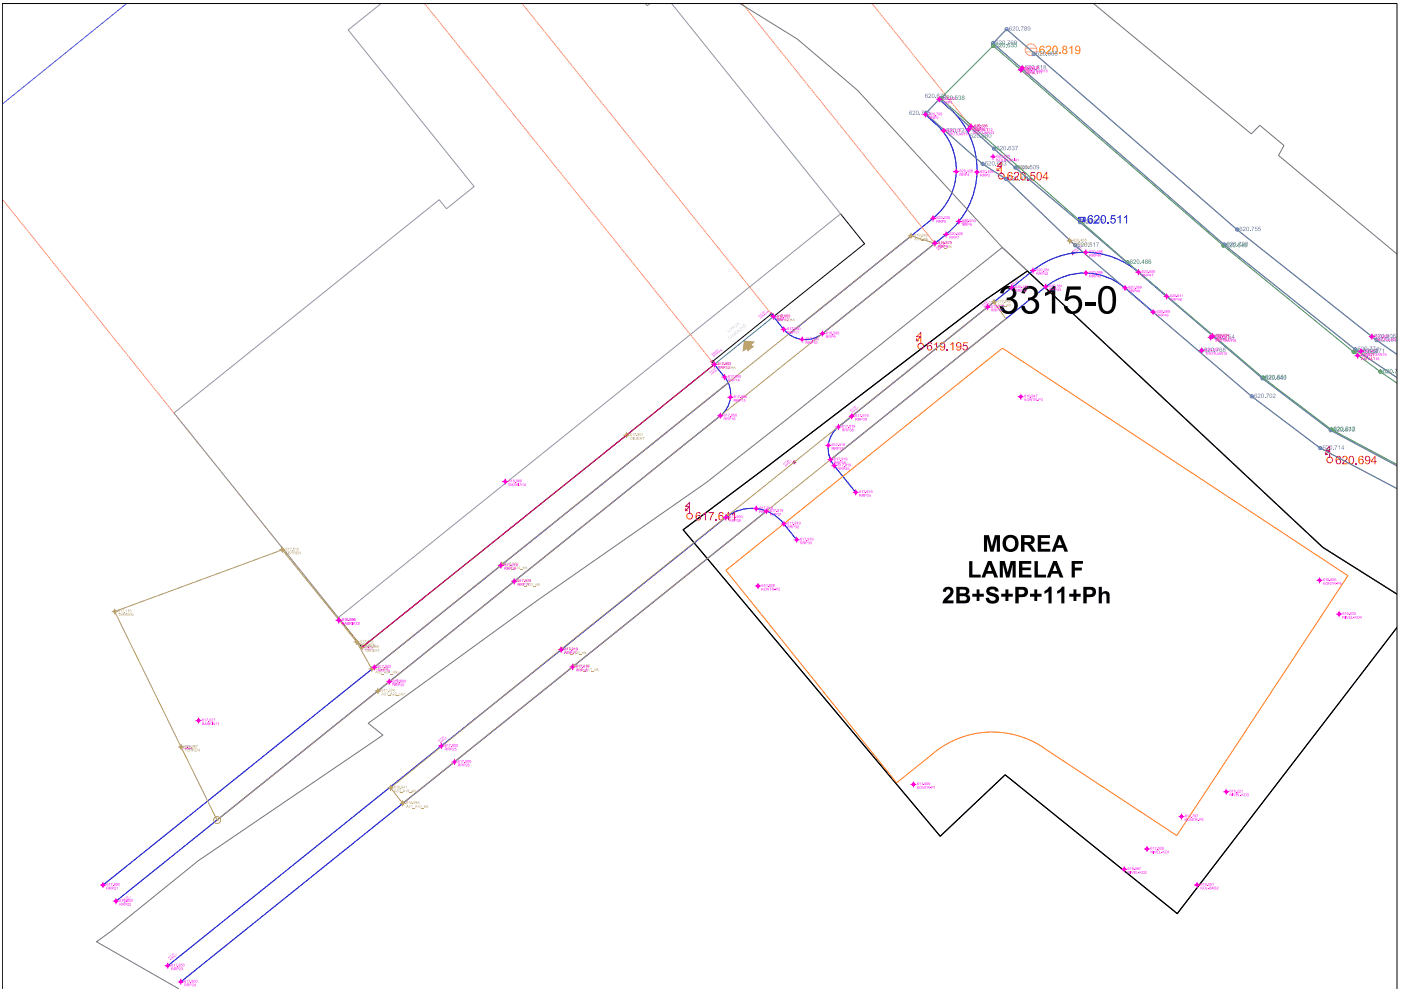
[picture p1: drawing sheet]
<svg xmlns="http://www.w3.org/2000/svg" width="420mm" height="297mm" viewBox="0 0 420 297" stroke-linecap="round" stroke-linejoin="round" font-family="sans-serif">
<path d="M418.9 178.1l-22.2-14-88.6-82.9-12.7 8.7-66.6 50.9-23.9 18 77.1 91.9 19.4-18.5 51.6 41.7 65.9-85.8" fill="none" stroke="#000" stroke-width=".34"/>
<g fill="none" stroke="#a86b51" stroke-width=".3">
<path d="M418.9 106.2l-6.1-4.2-41.8-33.2-69.1-60-4.1 4.2 69.3 60.3 39.3 31.4 12.5 8.5M418.9 139.6l-19.8-10.6-20.5-15.5-74.1-63.2-22.8-20.5-4.1 4.2 17.1 15.1 7 4.5 20.7 19.9 53 45.3 20.5 15.5 23 12.1"/>
<circle cx="323.9" cy="66.6" r=".32"/>
</g>
<path d="M214.2 109.2l-105.6 84.8" fill="none" stroke="#000" stroke-width=".3"/>
<path d="M232 94.9l-17.8 14.3" fill="none" stroke="#fafafa" stroke-width=".3"/>
<g fill="#a86b51">
<path d="M325 66.2h.5l-.4 .6 .4 .1h-.5l.4-.6-.1-.2z"/>
<path d="M326.3 66.8l.1 .1z"/>
<path d="M326.6 66.1h.5l-.4 .1v.2l.4 .1-.2 .4-.4-.2h.5l-.1-.3-.3 .1z"/>
<path d="M327.2 66.1h.5l-.3 .8 .2-.7z"/>
<path d="M327.8 66.1h.5l-.3 .8 .2-.7z"/>
<path d="M324.4 66.2l.5-.1-.4 .2v.2l.4-.1-.1 .4h-.4zM324.5 66.6a.18 .18 0 0 0 .3 0 .18 .18 0 0 0-.3 0z"/>
<path d="M325.7 66.2h.4l-.1 .7-.4-.2zM325.7 66.2v.5l.3 .1v-.5z"/>
</g>
<circle cx="304.5" cy="50.3" r=".32" fill="none" stroke="#a86b51" stroke-width=".3"/>
<g fill="#a86b51">
<path d="M305.6 49.8l.5 .1-.4 .5 .4 .1h-.6l.5-.4-.1-.3-.2 .2z"/>
<path d="M306.9 50.4l.1 .1z"/>
<path d="M307.2 49.7h.4l-.3 .3 .4 .2-.2 .3h-.3l.4-.2-.1-.2-.3 .1z"/>
<path d="M305 49.8l.5 .1-.5 .1 .4 .1-.1 .4-.3-.1zM305 50.3a.2 .2 0 0 0 .4 0 .2 .2 0 0 0-.4 0z"/>
<path d="M306.2 49.9h.5l-.1 .6h-.3zM306.3 49.9v.5l.3 .1v-.6z"/>
<path d="M307.7 50.2a.35 .35 0 0 1 .7 0 .35 .35 0 0 1-.7 0zM307.9 49.9v.5l.2 .1 .1-.6z"/>
<path d="M308.4 49.8l.5 .1-.1 .6-.4-.1h.4v-.2h-.4zM308.5 50a.17 .17 0 0 0 .3 0 .17 .17 0 0 0-.3 0z"/>
</g>
<g fill="none" stroke="#b800b8" stroke-width=".3">
<path d="M53.8 223.9h1M54.3 223.4v1"/>
<circle cx="54.3" cy="223.9" r=".23"/>
</g>
<g fill="#b800b8">
<path d="M55.4 223.6l.2-.1v.5z"/>
<path d="M57.1 223.5h.3l-.2 .5 .1-.4z"/>
<path d="M55 224.2h.4l-.2 .5z"/>
<path d="M55.4 224.2h.4l-.3 .1 .3 .1-.3 .3h.3h-.4z"/>
<path d="M56.9 224.2h.4l-.3 .1 .2 .1-.2 .3h.3h-.4z"/>
<path d="M57.3 224.2l.4 .4v-.4v.5l-.3-.4-.1 .4z"/>
<path d="M55 223.5l.3 .1h-.3l.3 .1-.1 .3-.2-.1zM55 223.8a.15 .15 0 0 0 .3 0 .15 .15 0 0 0-.3 0z"/>
<path d="M55.8 223.6h.2h-.2l.3 .2-.1 .2-.3-.1zM55.8 223.9a.11 .11 0 0 0 .2 0 .11 .11 0 0 0-.2 0z"/>
<path d="M56.3 223.6h.3l-.1 .4-.2-.1 .3-.1h-.2zM56.4 223.7a.11 .11 0 0 0 .2 0 .11 .11 0 0 0-.2 0z"/>
<path d="M56.7 223.6h.3l-.1 .4-.2-.1zM56.8 223.6a.1 .1 0 0 0 .2 0 .1 .1 0 0 0-.2 0zM56.8 223.9a.11 .11 0 0 0 .2 0 .11 .11 0 0 0-.2 0z"/>
<path d="M55.9 224.2l.4 .1-.2 .2 .2 .2-.2-.2-.2 .2zM56 224.3v.2l.2-.1z"/>
<path d="M56.4 224.2h.4l-.2 .3 .2 .2-.2-.2-.2 .2zM56.5 224.3v.2l.2-.1z"/>
</g>
<g fill="none" stroke="#b800b8" stroke-width=".3">
<path d="M108.1 194h1M108.6 193.5v1"/>
<circle cx="108.6" cy="194" r=".23"/>
</g>
<g fill="#b800b8">
<path d="M109.7 193.8l.1-.2v.5z"/>
<path d="M110 193.6h.3l-.2 .5 .2-.4z"/>
<path d="M110.4 194.4l.1 .3-.2 .2z"/>
<path d="M110.6 194.4h.4h-.3l.2 .2-.2 .2 .3 .1h-.4z"/>
<path d="M111.1 194.4v.2l.3-.2-.2 .2 .3 .3-.3-.3-.1 .3z"/>
<path d="M111.5 194.4h.4l-.2 .5z"/>
<path d="M109.2 193.7h.3l-.2 .1h.2v.3h-.3zM109.3 194a.12 .12 0 0 0 .2 0 .12 .12 0 0 0-.2 0z"/>
<path d="M110.6 193.7h.3l-.1 .4h-.2l.3-.1-.3-.1zM110.7 193.8a.1 .1 0 0 0 .2 0 .1 .1 0 0 0-.2 0z"/>
<path d="M111 193.7h.3l-.1 .4h-.2zM111.1 193.8a.08 .08 0 0 0 .1 0 .08 .08 0 0 0-.1 0zM111 194a.11 .11 0 0 0 .2 0 .11 .11 0 0 0-.2 0z"/>
<path d="M111.4 193.7h.3l-.3 .1h.3l-.1 .3h-.2zM111.4 194a.12 .12 0 0 0 .2 0 .12 .12 0 0 0-.2 0z"/>
<path d="M109.2 194.6a.25 .25 0 0 1 .5 0 .25 .25 0 0 1-.5 0zM109.3 194.6a.2 .2 0 0 0 .4 0 .2 .2 0 0 0-.4 0z"/>
<path d="M109.8 194.4h.3v.4l-.3 .1zM109.8 194.4v.2l.3-.1zM109.8 194.6l.3 .2z"/>
</g>
<g fill="none" stroke="#b800b8" stroke-width=".3">
<path d="M290.6 37.9h1.1M291.2 37.4v1M279.9 72.9h1M280.4 72.4v1M231.5 94.9h1M232 94.4v1M213.7 109.2h1M214.2 108.8v.9"/>
<circle cx="291.2" cy="37.9" r=".23"/>
<circle cx="280.4" cy="72.9" r=".23"/>
<circle cx="232" cy="94.9" r=".23"/>
<circle cx="214.3" cy="109.2" r=".23"/>
</g>
<path d="M259.3 73.1l-27.3 21.8" fill="none" stroke="#000" stroke-width=".3"/>
<!-- layer: A - Fleta_Pen_No__102 -->
<g fill="#ccc">
<path d="M218 99l.4 .3 .4-.3-.2-.4 .6 .8-.4-.3-.4 .3 .3 .4z"/>
<path d="M218.7 98.5l.6 .1v-.6l.4 1z"/>
<path d="M220.4 97.2l.6 .6-.2 .3-.2-.1 .3-.2z"/>
<path d="M218.5 100.8l.6-.3-.5 .3v.5l.7 .2 .1-.5h-.3l.3-.2 .1 .6-.4 .2h-.4l-.2-.3z"/>
<path d="M221.5 98.5l.4-.4 .3 1 .3-.2-.4 .4-.2-1z"/>
<path d="M222.1 98l.3 .3 .4-.3-.2-.5 .7 .8-.4-.3-.4 .3 .2 .5z"/>
<path d="M219.4 97.9l.6-.3 .2 .4-.2 .1 .6 .2-.7-.1 .2 .5zM219.6 97.9l.2 .3 .3-.4-.3-.1z"/>
<path d="M220.9 96.7l1 .5-.3-.1-.4 .3v.4zM221.1 96.9l.1 .3 .2-.2z"/>
<path d="M219.6 100l1 .5-.4-.1-.4 .3v.4zM219.7 100.2l.1 .4 .3-.2z"/>
<path d="M220.1 99.6l.5-.3 .2 .2-.2 .4 .6 .1-.7-.1 .2 .5zM220.2 99.6l.2 .3 .3-.4z"/>
<path d="M221.1 98.8l1 .5-.5-.1-.3 .3v.4zM221.2 99l.1 .4 .2-.2z"/>
<path d="M222.8 97.4l.5-.4-.3 .4 .2 .3 .4-.2-.4 .2 .3 .3 .4-.2-.4 .4zM222.8 97.1l.1 .1zM223 97a.08 .08 0 0 1 .1 0 .08 .08 0 0 1-.1 0z"/>
</g>
<g fill="#b800b8">
<path d="M213.8 105.7l.2 .4-.3-.2z"/>
<path d="M214.9 104.8l.3-.2 .1 .5-.1-.5z"/>
<path d="M213.9 106.5h.3l-.3 .1v.2h.3v-.2l.1 .2-.4 .1z"/>
<path d="M215.3 105.4l.2-.2v.5l.3-.1-.3 .2v-.5z"/>
<path d="M215.6 105.2l.4-.1-.1-.2 .3 .4-.2-.1-.1 .3z"/>
<path d="M227.8 94.2l.4 .4-.4-.2z"/>
<path d="M229 93.3l.3-.2 .1 .5-.2-.4z"/>
<path d="M227.9 95.1l.3-.1-.2 .2 .3 .2v-.3l.1 .3-.4 .1z"/>
<path d="M229.3 93.9l.3-.2v.5l.3-.1-.3 .3v-.6z"/>
<path d="M229.7 93.7l.4-.1-.1-.2 .3 .4h-.4l.1 .3z"/>
<path d="M281.1 73.8l.4 .4-.4-.2z"/>
<path d="M282 73.1l.3-.2 .1 .5-.2-.4z"/>
<path d="M281.5 74.3h.3l-.2 .1h.3l.2 .2-.4 .1 .3-.2h-.4z"/>
<path d="M281.8 74.1l.3-.2-.1 .2h.3l-.1 .4z"/>
<path d="M282.6 73.6l.3 .3 .2-.2-.2 .3z"/>
<path d="M282.8 73.3l.3-.2 .2 .5z"/>
<path d="M288.6 66.5l.3-.1v.4h.2l-.2 .2-.1-.5-.1 .2z"/>
<path d="M289.4 65.9l.2-.1v.5l.2-.2-.2 .2v-.4l-.2 .2z"/>
<path d="M289.7 65.7l.2-.1 .2 .4h-.3l.3-.1z"/>
<path d="M289.1 67l.4-.1-.3 .2 .3-.1 .1 .3-.3 .1 .3-.3z"/>
<path d="M289.5 66.8l.3-.2-.3 .2h.3v.3z"/>
<path d="M290.1 66.2l.4 .3 .2-.1-.3 .2z"/>
<path d="M290.4 66l.3-.3-.1 .2 .3 .3z"/>
<path d="M292.2 38.3l.2-.1v.5l.2-.2-.2 .2v-.4l-.2 .1z"/>
<path d="M292.9 37.7l.2-.2-.1 .3 .2-.1 .1 .3-.2 .1 .2-.3-.3 .1z"/>
<path d="M292.7 38.8l.2-.1-.2 .2 .4-.1v.3h-.3l.3-.2h-.4z"/>
<path d="M293 38.5l.3-.2-.2 .2 .3 .1-.1 .3z"/>
<path d="M293.7 38l.3 .3 .2-.1-.2 .2z"/>
<path d="M293.9 37.8l.3-.3 .3 .5z"/>
<path d="M322.1 74.8h.3v.4l.2-.1-.3 .2 .1-.5-.3 .2z"/>
<path d="M322.8 74.3l.2-.2-.1 .2h.3l.1 .2-.3 .1 .2-.3-.3 .2z"/>
<path d="M322.7 75.2h.2l-.2 .2h.4l-.1 .2h-.2l.3-.2-.4 .1z"/>
<path d="M322.9 75.1l.3-.2-.2 .2 .3-.1-.1 .4z"/>
<path d="M323.6 74.5l.4 .3 .2-.1-.3 .2z"/>
<path d="M323.9 74.3l.3-.3 .2 .5z"/>
<path d="M303.1 84.5h.2v.3l.3-.1-.3 .2v-.4l-.2 .2z"/>
<path d="M303.8 83.9h.3v.3l.2-.1-.3 .2 .1-.4-.3 .1z"/>
<path d="M304.1 83.7l.2-.1 .2 .3-.2 .1 .2-.2z"/>
<path d="M303.6 85l.3-.2-.3 .3 .4-.1 .1 .2-.3 .1 .2-.2-.4 .1z"/>
<path d="M303.9 84.7l.3-.2-.2 .2h.3l-.1 .4z"/>
<path d="M304.6 84.2l.3 .3 .2-.1-.2 .1z"/>
<path d="M304.9 83.9l.3-.2 .1 .5z"/>
<path d="M294.9 90.9l.3 .5-.3-.4-.1 .1z"/>
<path d="M295.8 90.2l.2-.2 .2 .5-.2-.4z"/>
<path d="M295.3 91.5l.3-.1-.2 .2 .3-.1 .1 .3-.3 .1 .2-.3-.3 .1z"/>
<path d="M295.6 91.2l.3-.1-.2 .1 .3 .1-.1 .3z"/>
<path d="M296.3 90.7l.3 .3 .3-.1-.3 .2z"/>
<path d="M296.6 90.5l.3-.3 .2 .5z"/>
<path d="M118 204.3l.3 .5-.3-.3v.1z"/>
<path d="M118.1 204.3l.3-.3 .1 .6-.2-.4z"/>
<path d="M118.4 204.9l.3-.1-.2 .3 .4-.1v.2l-.3 .1 .3-.2h-.5z"/>
<path d="M118.7 204.7l.3-.2-.2 .2h.3l-.1 .4z"/>
<path d="M119.4 204.1l.3 .3 .3-.1-.3 .2z"/>
<path d="M119.7 203.9l.3-.2-.1 .1 .3 .4z"/>
<path d="M37 269.4l.3 .4z"/>
<path d="M37.2 269.3l.3-.2 .1 .5-.2-.4z"/>
<path d="M38.2 268.5l-.1 .3 .3-.1-.1 .3 .1-.2-.3 .1-.1-.3z"/>
<path d="M37.5 269.9l.2-.1-.2 .2h.4l.1 .2-.4 .1 .3-.2h-.4z"/>
<path d="M37.8 269.7l.2-.2-.1 .2h.3l-.2 .2 .2 .1z"/>
<path d="M38.5 269.2l.3 .3 .2-.1-.2 .1z"/>
<path d="M38.8 268.9l.3-.2 .1 .5z"/>
<path d="M131.8 221.6l.3 .4z"/>
<path d="M131.9 221.4l.3-.2 .1 .5-.1-.3z"/>
<path d="M132.2 222.1l.3-.1-.2 .3 .4-.1v.2l-.3 .1 .3-.2h-.5z"/>
<path d="M132.5 221.9l.3-.2-.2 .2h.3l-.1 .3z"/>
<path d="M133.2 221.3l.3 .3 .3-.1-.3 .2z"/>
<path d="M133.5 221.1l.3-.2-.1 .1 .3 .4z"/>
<path d="M50.8 286.6l.3 .4z"/>
<path d="M51 286.5l.3-.2 .1 .5-.2-.5z"/>
<path d="M51.8 285.8l.2-.1-.2 .1h.3l.1 .3-.2 .1 .2-.2h-.3z"/>
<path d="M51.3 287.1l.2-.1-.2 .2h.4l.1 .2-.4 .1 .3-.2h-.4z"/>
<path d="M51.6 286.9l.2-.2-.1 .2h.3l-.2 .2 .2 .1z"/>
<path d="M52.3 286.3l.3 .3 .2-.1-.2 .2z"/>
<path d="M52.6 286.1l.3-.2 .1 .4z"/>
<path d="M213.3 106h.3l-.2 .1h.3l.1 .2-.2 .1zM213.5 106.2l.2 .1z"/>
<path d="M214 105.5l.4 .2-.1 .3zM214 105.6a.1 .1 0 0 0 .2 0 .1 .1 0 0 0-.2 0zM214.1 105.8a.1 .1 0 0 0 .2 0 .1 .1 0 0 0-.2 0z"/>
<path d="M214.4 105.3a.25 .25 0 0 1 .5 0 .25 .25 0 0 1-.5 0zM214.5 105.2l.2 .3z"/>
<path d="M214.7 105.1a.21 .21 0 0 1 .4 0 .21 .21 0 0 1-.4 0zM214.8 104.9l.2 .4z"/>
<path d="M214.2 106.2l.6 .2-.4 .1v.2zM214.3 106.3l.2 .1z"/>
<path d="M214.5 106l.4-.2 .3 .3h-.4v.3zM214.7 105.9v.2z"/>
<path d="M215 105.6l.5 .2-.3 .1v.2zM215.1 105.6l.1 .3 .1-.2z"/>
<path d="M216.1 104.7l.5 .3-.2-.1-.1 .3zM216.1 104.8l.3 .1z"/>
<path d="M227.4 94.5h.3l-.2 .2 .3-.1 .1 .3h-.3zM227.6 94.8a.12 .12 0 0 0 .2 0 .12 .12 0 0 0-.2 0z"/>
<path d="M228 94.1l.3-.1 .2 .4h-.3zM228.1 94.1l.1 .1zM228.2 94.3a.11 .11 0 0 0 .2 0 .11 .11 0 0 0-.2 0z"/>
<path d="M228.5 93.8a.22 .22 0 0 1 .4 0 .22 .22 0 0 1-.4 0zM228.6 93.7v.2l.2 .1z"/>
<path d="M228.8 93.4l.3 .1v.4l-.3-.2zM228.8 93.5l.3 .3v-.2z"/>
<path d="M228.3 94.7l.5 .3h-.3v.2zM228.4 94.7l.2 .2z"/>
<path d="M228.6 94.5l.3-.2 .4 .4h-.5l.1 .2zM228.7 94.5l.1 .2 .2-.3z"/>
<path d="M229.1 94.1l.5 .3h-.3v.3zM229.1 94.1l.1 .3 .1-.1z"/>
<path d="M230.2 93.3l.5 .2-.4 .3zM230.2 93.3l.2 .1z"/>
<path d="M280.7 74.1l.3-.1-.2 .3 .3-.1 .1 .2-.3 .1zM280.9 74.3a.11 .11 0 0 0 .2 0 .11 .11 0 0 0-.2 0z"/>
<path d="M281.3 73.6h.3l.2 .3-.3 .1 .2-.3-.3 .2zM281.4 73.7a.1 .1 0 0 0 .2 0 .1 .1 0 0 0-.2 0z"/>
<path d="M281.8 73.3l.2-.1 .2 .4-.2 .1zM281.9 73.2l.1 .2zM281.9 73.5a.15 .15 0 0 0 .3 0 .15 .15 0 0 0-.3 0z"/>
<path d="M281.2 74.6l.6 .2-.4 .3zM281.3 74.6l.2 .2z"/>
<path d="M282.3 73.7l.5 .3-.4 .3zM282.3 73.8l.3 .1z"/>
<path d="M288.3 66.8l.3-.1-.2 .1h.3v.3h-.2zM288.5 66.9a.1 .1 0 0 0 .2 0 .1 .1 0 0 0-.2 0z"/>
<path d="M288.9 66.4a.25 .25 0 0 1 .5 0 .25 .25 0 0 1-.5 0zM289 66.3l.2 .3z"/>
<path d="M288.8 67.2l.6 .2-.4 .3zM288.9 67.3l.2 .1z"/>
<path d="M289.9 66.4l.5 .2-.3 .3zM289.9 66.4l.1 .3 .2-.2z"/>
<path d="M291.9 38.5l.2-.1-.1 .3 .2-.1 .1 .2-.3 .1zM292 38.8a.11 .11 0 0 0 .2 0 .11 .11 0 0 0-.2 0z"/>
<path d="M292.5 38.2a.23 .23 0 0 1 .4 0 .23 .23 0 0 1-.4 0zM292.6 38l.2 .4z"/>
<path d="M293.2 37.5l.2-.1 .2 .4h-.2zM293.2 37.5a.1 .1 0 0 0 .2 0 .1 .1 0 0 0-.2 0zM293.4 37.7a.1 .1 0 0 0 .2 0 .1 .1 0 0 0-.2 0z"/>
<path d="M293.5 37.2l.2-.1-.1 .3 .3-.1v.2h-.2zM293.7 37.4a.1 .1 0 0 0 .2 0 .1 .1 0 0 0-.2 0z"/>
<path d="M292.4 39l.5 .2-.3 .1v.2zM292.4 39l.1 .3 .1-.1z"/>
<path d="M293.4 38.2l.5 .2h-.2l-.1 .3zM293.5 38.2l.1 .2 .1-.1z"/>
<path d="M321.8 75.1l.2-.1-.1 .2 .2-.1 .1 .3h-.3zM322 75.2l.2 .2z"/>
<path d="M322.4 74.7a.25 .25 0 0 1 .5 0 .25 .25 0 0 1-.5 0zM322.5 74.7a.17 .17 0 0 0 .3 0 .17 .17 0 0 0-.3 0z"/>
<path d="M323.2 74l.2-.1 .2 .4h-.3zM323.2 74a.1 .1 0 0 0 .2 0 .1 .1 0 0 0-.2 0zM323.3 74.2a.15 .15 0 0 0 .3 0 .15 .15 0 0 0-.3 0z"/>
<path d="M323.5 73.7h.2h-.2l.1 .3v-.2l.3 .1-.1 .2-.3-.1zM323.6 73.9a.1 .1 0 0 0 .2 0 .1 .1 0 0 0-.2 0z"/>
<path d="M322.3 75.6l.6 .2-.4 .1v.2zM322.4 75.6l.1 .2 .1-.1z"/>
<path d="M323.4 74.7l.5 .2-.4 .1v.2zM323.4 74.7l.1 .3 .2-.2z"/>
<path d="M302.8 84.7h.2l-.1 .2 .3-.1-.1 .3-.3-.1zM302.9 84.9a.15 .15 0 0 0 .3 0 .15 .15 0 0 0-.3 0z"/>
<path d="M303.4 84.4a.22 .22 0 0 1 .4 0 .22 .22 0 0 1-.4 0zM303.5 84.2l.2 .4z"/>
<path d="M303.3 85.2l.5 .2-.4 .1v.2zM303.3 85.2l.3 .2z"/>
<path d="M304.3 84.4l.6 .2-.4 .1v.2zM304.4 84.4l.2 .1z"/>
<path d="M294.5 91.2l.2-.1-.1 .3 .2-.1 .1 .2-.2 .1zM294.6 91.5a.15 .15 0 0 0 .3 0 .15 .15 0 0 0-.3 0z"/>
<path d="M295.1 90.8l.2-.1 .2 .4h-.2l.2-.1h-.3zM295.1 90.8a.11 .11 0 0 0 .2 0 .11 .11 0 0 0-.2 0z"/>
<path d="M295.5 90.4l.2-.1 .3 .4-.3 .1zM295.6 90.4a.1 .1 0 0 0 .2 0 .1 .1 0 0 0-.2 0zM295.7 90.6a.11 .11 0 0 0 .2 0 .11 .11 0 0 0-.2 0z"/>
<path d="M295 91.7l.5 .2-.3 .1v.2zM295 91.7l.1 .3 .2-.1z"/>
<path d="M296.1 90.9l.5 .2h-.2l-.2 .3zM296.1 90.9l.2 .2z"/>
<path d="M117.6 204.7l.2-.1-.1 .3 .2-.2 .1 .3-.2 .1zM117.7 204.9a.15 .15 0 0 0 .3 0 .15 .15 0 0 0-.3 0z"/>
<path d="M118.7 204a.18 .18 0 0 1 .3 0 .18 .18 0 0 1-.3 0zM118.7 203.8l.2 .2z"/>
<path d="M119 203.7a.22 .22 0 0 1 .4 0 .22 .22 0 0 1-.4 0zM119 203.6l.3 .3z"/>
<path d="M118.1 205.2l.5 .2-.3 .1v.2zM118.2 205.2l.1 .2 .1-.1z"/>
<path d="M119.2 204.3l.5 .3h-.4v.3zM119.2 204.3l.1 .3 .2-.1z"/>
<path d="M36.6 269.7l.3-.1-.2 .3 .3-.2 .1 .3h-.3zM36.8 269.9a.15 .15 0 0 0 .3 0 .15 .15 0 0 0-.3 0z"/>
<path d="M37.7 268.9l.2-.1 .2 .4h-.2zM37.8 268.9a.08 .08 0 0 0 .1 0 .08 .08 0 0 0-.1 0zM37.9 269.1a.11 .11 0 0 0 .2 0 .11 .11 0 0 0-.2 0z"/>
<path d="M37.2 270.2l.5 .2-.4 .1v.2zM37.2 270.2l.1 .3 .2-.2z"/>
<path d="M38.2 269.4l.6 .2-.4 .1v.2zM38.3 269.4l.1 .2 .1-.1z"/>
<path d="M131.4 221.9l.2-.1-.1 .2 .2-.1 .1 .3h-.3zM131.6 222.1a.11 .11 0 0 0 .2 0 .11 .11 0 0 0-.2 0z"/>
<path d="M132.5 220.9l.3 .2v.3h-.2l.1-.3-.3 .1zM132.5 221.1a.11 .11 0 0 0 .2 0 .11 .11 0 0 0-.2 0z"/>
<path d="M132.7 220.8l.3-.1 .2 .4h-.3zM132.8 220.8l.3 .3z"/>
<path d="M131.9 222.4l.5 .2-.3 .1v.2zM132 222.4l.1 .2 .1-.1z"/>
<path d="M133 221.5l.5 .2-.4 .1v.2zM133 221.5l.1 .3 .2-.1z"/>
<path d="M50.4 286.9l.3-.1-.2 .3 .3-.2 .1 .3-.2 .1zM50.7 287l.1 .2z"/>
<path d="M51.5 286h.2l.2 .3-.2 .1zM51.6 286.1a.08 .08 0 0 0 .1 0 .08 .08 0 0 0-.1 0zM51.7 286.3a.11 .11 0 0 0 .2 0 .11 .11 0 0 0-.2 0z"/>
<path d="M51 287.4l.5 .2h-.2l-.2 .3zM51 287.4l.1 .3 .2-.2z"/>
<path d="M52 286.6l.6 .2-.4 .1v.2zM52.1 286.6l.1 .2 .1-.1z"/>
</g>
<g fill="none" stroke="#b800b8" stroke-width=".3">
<path d="M287 66.4h1.1M287.6 65.9v1M321.2 75.9h.9M321.7 75.4v1M295.7 92h1M296.2 91.5v1M303 86.2h.9M303.4 85.7v1M237.7 138.6h1M238.2 138.1v1M255 124.8h.9M255.4 124.2v1"/>
<path d="M116.3 204.3h1M116.8 203.8v1M131.9 223.6h1M132.4 223.1v1M30.4 265.3h1M30.9 264.8v1M34.3 270.1h1M34.8 269.6v1M49.9 289.5h.9M50.3 289v1M53.7 294.3h1M54.2 293.8v1"/>
<circle cx="287.6" cy="66.4" r=".23"/>
<circle cx="321.7" cy="75.9" r=".23"/>
<circle cx="296.2" cy="92" r=".23"/>
<circle cx="303.5" cy="86.2" r=".23"/>
<circle cx="238.2" cy="138.6" r=".23"/>
<circle cx="255.4" cy="124.7" r=".23"/>
<circle cx="116.8" cy="204.2" r=".23"/>
<circle cx="132.4" cy="223.6" r=".23"/>
<circle cx="30.9" cy="265.3" r=".23"/>
<circle cx="34.8" cy="270.1" r=".23"/>
<circle cx="50.3" cy="289.5" r=".23"/>
<circle cx="54.2" cy="294.3" r=".23"/>
</g>
<g fill="#b800b8">
<path d="M233.2 95l.3 .4-.3-.3v.1z"/>
<path d="M233.3 94.9l.3-.2 .2 .5-.3-.4z"/>
<path d="M234.1 94.2l.2-.1-.1 .2h.3l.1 .2-.3 .1 .2-.3-.2 .2z"/>
<path d="M233.6 95.5l.3-.1-.2 .2h.3l.1 .2-.3 .1 .2-.2h-.4z"/>
<path d="M233.9 95.3l.3-.2-.2 .2h.3l-.2 .2 .2 .1z"/>
<path d="M234.6 94.7l.3 .3h.2l-.2 .1z"/>
<path d="M234.9 94.5l.3-.2 .2 .5z"/>
<path d="M232.8 95.2h.2l-.1 .3 .3-.1v.3l-.3-.1zM233 95.5a.11 .11 0 0 0 .2 0 .11 .11 0 0 0-.2 0z"/>
<path d="M233.8 94.4h.3l.2 .4h-.3l.2-.1h-.3zM233.9 94.6a.11 .11 0 0 0 .2 0 .11 .11 0 0 0-.2 0z"/>
<path d="M233.3 95.8l.5 .2-.3 .1v.2zM233.4 95.8l.1 .3 .1-.2z"/>
<path d="M234.3 95l.6 .2-.4 .1v.2zM234.4 95l.2 .1z"/>
</g>
<g fill="none" stroke="#b800b8" stroke-width=".3">
<path d="M230.9 94.1h.9M231.3 93.6v1.1M213.1 108.4h1M213.6 108v.9"/>
<circle cx="231.4" cy="94.1" r=".23"/>
<circle cx="213.6" cy="108.4" r=".23"/>
</g>
<g fill="#b800b8">
<path d="M213.1 111.1l.3 .4-.3-.2z"/>
<path d="M213.3 111l.2-.2 .2 .5-.2-.4z"/>
<path d="M214.1 110.4l.2-.2-.1 .3 .2-.1 .1 .2-.2 .1 .1-.3-.2 .2z"/>
<path d="M213.6 111.6l.2-.1-.2 .3 .4-.1 .1 .2-.4 .1 .3-.2h-.4z"/>
<path d="M213.9 111.4l.3-.1-.2 .1h.3l-.1 .4z"/>
<path d="M214.6 110.9l.3 .3 .2-.2-.2 .3z"/>
<path d="M214.8 110.6l.3-.2 .2 .5z"/>
<path d="M255.3 122.5l.3 .4-.3-.2z"/>
<path d="M255.5 122.4l.2-.2 .1 .5-.1-.4z"/>
<path d="M256.2 121.8l.2-.2v.3l.2-.1 .1 .2-.3 .1 .2-.2-.2 .1z"/>
<path d="M255.8 123h.3l-.3 .2 .4-.1v.3h-.3l.2-.2-.3 .1z"/>
<path d="M256.1 122.9l.3-.2-.3 .2h.3v.3z"/>
<path d="M256.7 122.3l.3 .3 .3-.1-.3 .2z"/>
<path d="M257 122.1l.3-.3-.1 .2 .3 .3z"/>
<path d="M235.3 138.6l.3 .4-.4-.2z"/>
<path d="M235.4 138.5l.3-.2 .1 .5-.2-.4z"/>
<path d="M236.2 137.9l.2-.2-.1 .3 .3-.1v.3l-.2 .1 .2-.3-.3 .1z"/>
<path d="M235.7 139.1h.3l-.2 .2h.4l-.2 .3-.2-.1 .3-.2-.4 .1z"/>
<path d="M236 138.9l.2-.2-.1 .2 .3 .1-.2 .1 .2 .2z"/>
<path d="M236.7 138.4l.3 .3 .2-.1-.2 .2z"/>
<path d="M237 138.2l.3-.3 .1 .5z"/>
<path d="M212.8 111.4l.2-.1-.2 .2h.3l.1 .2-.3 .1zM212.9 111.6a.11 .11 0 0 0 .2 0 .11 .11 0 0 0-.2 0z"/>
<path d="M213.8 110.5h.3l.1 .4zM213.8 110.6a.11 .11 0 0 0 .2 0 .11 .11 0 0 0-.2 0z"/>
<path d="M213.3 111.9l.5 .2-.4 .3zM213.3 111.9l.1 .2h.2z"/>
<path d="M214.3 111l.5 .3-.3 .2zM214.4 111.1l.2 .1z"/>
<path d="M254.9 122.8h.3l-.2 .1h.3v.3zM255.1 123a.11 .11 0 0 0 .2 0 .11 .11 0 0 0-.2 0z"/>
<path d="M256 122l.4 .1-.1 .3h-.2l.2-.3-.2 .2zM256 122.1a.11 .11 0 0 0 .2 0 .11 .11 0 0 0-.2 0z"/>
<path d="M255.5 123.3l.4 .3-.3 .2zM255.5 123.4l.2 .1z"/>
<path d="M256.5 122.4l.5 .3-.3 .3zM256.5 122.5l.1 .3 .1-.2z"/>
<path d="M234.9 138.9h.2l-.1 .2h.3l-.1 .2-.3-.2zM235 139.2a.15 .15 0 0 0 .3 0 .15 .15 0 0 0-.3 0z"/>
<path d="M235.9 138.1l.2-.1 .2 .4-.2 .1 .2-.2h-.3zM235.9 138.2a.15 .15 0 0 0 .3 0 .15 .15 0 0 0-.3 0z"/>
<path d="M235.4 139.4l.5 .3-.2-.1-.2 .4zM235.4 139.4l.1 .3 .2-.1z"/>
<path d="M236.4 138.6l.6 .2-.4 .1v.2zM236.5 138.6l.1 .3 .1-.2z"/>
</g>
<!-- layer: A - Zonimi_Pen_No__103 -->
<g fill="#bf9972" stroke="#bf9972" stroke-width=".3">
<path d="M223.2 102.2l2.8 .3-3.1 2.5z"/>
<path d="M222.9 105l.9-.6z"/>
<path d="M223.8 104.4l1.4-1.1 .5 .6z"/>
<path d="M222.9 105l2.3-1.7zM222.9 105l3.1-2.5z"/>
<path d="M222.9 105l2.3-1.7zM222.9 105l2.3-1.7z"/>
<path d="M223.8 104.4l.5 .6 1.4-1.1zM224.3 105l1.4-1.1z"/>
</g>
<path d="M252.1 64.1l7.2 9M231.3 94.1l-17.7 14.3 .6 .8M101.5 185.1l7.1 8.9" fill="none" stroke="#000" stroke-width=".3"/>
<path d="M277.6 34.4l3 2.7M280.6 37.1a18.6 18.6 0 0 1-.7 28.3M281.7 29.8l3 2.7M284.8 32.4a24.8 24.8 0 0 1-1.1 37.8M279.8 65.4l-43.3 34.8M283.7 70.3l-37 29.7a8.3 8.3 0 0 1-11.6-1.3l-3.8-4.6M214.2 109.2l3.1 3.8M217.3 113a8.3 8.3 0 0 1-1.2 11.6M218.4 114.8l-187.5 150.5M216 124.6l-181.2 145.5" fill="none" stroke="#00f" stroke-width=".34"/>
<path d="M309.8 81.1a24.8 24.8 0 0 1 31.6 .5l8.5 7.3M309.8 81.1l-58.4 46.9M313.6 85.9l-64.5 51.9M313.7 85.9a18.6 18.6 0 0 1 23.7 .4l8.4 7.3M251.4 127.9a8.3 8.3 0 0 0-1.2 11.7l6.4 8M229.9 153.2l-175.7 141.1M235.1 157l3.8 4.8M235.1 157a12.4 12.4 0 0 0-17.4-1.9l-167.4 134.4" fill="none" stroke="#00f" stroke-width=".34"/>
<g fill="none" stroke="#fd8379" stroke-width=".3">
<path d="M127.3 1.1l.3 .3M127.7 1.6l.3 .3M128.2 2.2l.3 .3M128.7 2.8l.3 .3M129.1 3.3l.4 .4M129.6 3.9l.3 .4M130.1 4.5l.3 .4M130.6 5.1l.3 .4M131 5.7l.3 .4M131.5 6.3l.3 .3M132 6.9l.3 .3M132.4 7.4l.3 .4"/>
<path d="M132.9 8l.3 .4M133.4 8.6l.3 .4M133.8 9.2l.4 .4M134.3 9.8l.3 .4M134.8 10.3l.3 .5M135.2 10.9l.4 .4M135.7 11.5l.3 .4M136.2 12.1l.3 .4M136.7 12.7l.3 .4M137.1 13.3l.3 .4M137.6 13.8l.3 .5M138.1 14.4l.3 .4"/>
<path d="M138.5 15l.4 .4M139 15.6l.3 .4M139.5 16.2l.3 .4M139.9 16.8l.4 .4M140.4 17.4l.3 .3M140.9 17.9l.3 .4M141.4 18.5l.3 .4M141.8 19.1l.3 .4M142.3 19.7l.3 .4M156.6 1.1h.1M156.8 1.4l.3 .3M157.3 1.9l.3 .4"/>
<path d="M157.7 2.5l.4 .4M158.2 3.1l.3 .4M158.7 3.7l.3 .4M159.2 4.3l.3 .4M159.6 4.8l.3 .4M160.1 5.4l.3 .4M160.6 6l.3 .4M161 6.6l.3 .4M161.5 7.2l.3 .4M162 7.7l.3 .5M162.4 8.3l.4 .4M162.9 8.9l.3 .4"/>
<path d="M163.4 9.5l.3 .4M163.9 10.1l.3 .4M164.3 10.7l.3 .4M164.8 11.3l.3 .4M165.3 11.9l.3 .3M165.7 12.4l.3 .4M166.2 13l.3 .4M166.7 13.6l.3 .4M167.1 14.2l.4 .4M167.6 14.8l.3 .4M168 15.4l.4 .3M168.6 16l.3 .3"/>
<path d="M169 16.6l.3 .3M169.5 17.1l.3 .4M170 17.7l.3 .4M170.4 18.3l.3 .4M170.9 18.9l.3 .4M171.4 19.5l.2 .4M222.7 1.2l.3 .4M223.2 1.8l.3 .4M223.7 2.4l.3 .4M224.1 3l.4 .3M224.6 3.6l.3 .3M225.1 4.1l.3 .4"/>
<path d="M225.5 4.7l.4 .4M226 5.3l.3 .4M226.5 5.9l.3 .4M227 6.5l.3 .4M227.4 7.1l.3 .4M227.9 7.6l.3 .4M228.4 8.2l.3 .4M228.8 8.8l.4 .4M229.3 9.4l.3 .4M229.8 10l.3 .4M230.2 10.5l.4 .5M230.7 11.1l.3 .4"/>
<path d="M231.2 11.7l.3 .4M231.7 12.3l.3 .4M232.1 12.9l.3 .4M232.6 13.5l.3 .4M233.1 14.1l.3 .4M233.5 14.6l.3 .4M234 15.2l.3 .4M234.5 15.8l.3 .4M234.9 16.4l.4 .4M235.4 17l.3 .4M235.9 17.6l.3 .3M236.4 18.2l.3 .3"/>
<path d="M236.8 18.8l.3 .3M237.3 19.3l.3 .4M237.8 19.9l.3 .4M261.6 1.1l.2 .3M261.9 1.5l.3 .4M262.4 2.1l.3 .4M262.9 2.7l.3 .4M263.3 3.3l.3 .4M263.8 3.9l.3 .4M264.3 4.5l.3 .4M264.7 5l.4 .5M265.2 5.6l.3 .4"/>
<path d="M265.7 6.2l.3 .4M266.1 6.8l.4 .4M266.6 7.4l.3 .4M267.1 8l.3 .4M267.6 8.6l.3 .3M268 9.1l.3 .4M268.5 9.7l.3 .4M269 10.3l.3 .4M269.4 10.9l.4 .4M269.9 11.5l.3 .4M270.4 12.1l.3 .3M270.8 12.7l.4 .3"/>
<path d="M271.3 13.3l.3 .3M271.8 13.8l.3 .4M272.3 14.4l.3 .4M272.7 15l.3 .4M273.2 15.6l.3 .4M273.7 16.2l.3 .4M274.1 16.8l.3 .3M274.6 17.3l.3 .4M275.1 17.9l.3 .4M275.5 18.5l.4 .4M276 19.1l.3 .4M276.5 19.7l.3 .4"/>
<path d="M142.8 20.3l.3 .4M143.2 20.9l.4 .4M143.7 21.5l.3 .3M144.2 22.1l.3 .3M144.6 22.6l.4 .4M145.1 23.2l.3 .4M145.6 23.8l.3 .4M146.1 24.4l.3 .4M146.5 25l.3 .4M147 25.6l.3 .4M147.5 26.1l.3 .4M147.9 26.7l.3 .4"/>
<path d="M148.4 27.3l.3 .4M148.9 27.9l.3 .4M149.3 28.5l.4 .4M149.8 29l.3 .5M150.3 29.6l.3 .5M150.8 30.2l.3 .4M151.2 30.8l.3 .4M151.7 31.4l.3 .4M152.2 32l.3 .4M152.6 32.6l.3 .4M153.1 33.1l.3 .4M153.6 33.7l.3 .4"/>
<path d="M154 34.3l.4 .4M154.5 34.9l.3 .4M155 35.5l.3 .4M155.5 36.1l.3 .3M155.9 36.7l.3 .3M156.4 37.3l.3 .3M156.9 37.8l.3 .4M157.3 38.4l.3 .4M157.8 39l.3 .4M158.3 39.6l.3 .4M171.8 20.1l.4 .3M172.3 20.6l.3 .4"/>
<path d="M172.7 21.2l.4 .4M173.2 21.8l.4 .4M173.7 22.4l.3 .4M174.2 23l.3 .4M174.7 23.5l.2 .5M175.1 24.1l.3 .4M175.6 24.7l.3 .4M176.1 25.3l.2 .4M176.5 25.9l.4 .4M177 26.5l.3 .4M177.4 27.1l.4 .4M177.9 27.6l.4 .4"/>
<path d="M178.4 28.2l.3 .4M178.9 28.8l.3 .4M179.4 29.4l.2 .4M179.8 30l.3 .4M180.3 30.6l.3 .3M180.7 31.2l.3 .3M181.2 31.8l.4 .3M181.7 32.3l.3 .4M182.1 32.9l.4 .4M182.6 33.5l.4 .4M183.1 34.1l.3 .4M183.6 34.7l.3 .4"/>
<path d="M184.1 35.3l.2 .3M184.5 35.8l.3 .4M185 36.4l.3 .4M185.4 37l.3 .4M185.9 37.6l.3 .4M186.4 38.2l.3 .4M186.8 38.8l.4 .4M187.3 39.3l.3 .5M187.8 39.9l.3 .4M238.2 20.5l.3 .4M238.7 21.1l.3 .4M239.2 21.7l.3 .4"/>
<path d="M239.6 22.3l.4 .3M240.1 22.9l.3 .3M240.6 23.4l.3 .4M241.1 24l.3 .4M241.5 24.6l.3 .4M242 25.2l.3 .4M242.5 25.8l.3 .4M242.9 26.3l.3 .5M243.4 26.9l.3 .4M243.9 27.5l.3 .4M244.3 28.1l.4 .4M244.8 28.7l.3 .4"/>
<path d="M245.3 29.3l.3 .4M245.8 29.8l.3 .4M246.2 30.4l.3 .4M246.7 31l.3 .4M247.2 31.6l.3 .4M247.6 32.2l.3 .4M248.1 32.8l.3 .4M248.6 33.4l.3 .3M249 34l.4 .3M249.5 34.5l.3 .4M250 35.1l.3 .4M250.5 35.7l.3 .4"/>
<path d="M250.9 36.3l.3 .4M251.4 36.9l.3 .4M251.9 37.5l.3 .3M252.3 38.1l.3 .3M252.8 38.6l.3 .4M253.3 39.2l.3 .4M253.7 39.8l.4 .4M277 20.2l.3 .5M277.4 20.8l.3 .5M277.9 21.4l.3 .4M278.4 22l.3 .4M278.8 22.6l.3 .4"/>
<path d="M279.3 23.2l.3 .4M279.8 23.7l.3 .5M280.2 24.3l.4 .4M280.7 24.9l.3 .4M281.2 25.5l.3 .4M281.7 26.1l.3 .4M282.1 26.7l.3 .4M282.6 27.3l.3 .3M283.1 27.9l.3 .3M283.5 28.4l.3 .4M284 29l.3 .4M284.5 29.6l.3 .4"/>
<path d="M284.9 30.2l.4 .4M285.4 30.8l.3 .4M285.9 31.4l.3 .4M286.4 32l.3 .3M286.8 32.6l.3 .3M287.3 33.1l.3 .4M287.8 33.7l.3 .4M288.2 34.3l.3 .4M288.7 34.9l.3 .4M289.2 35.5l.3 .4M289.6 36l.4 .4M290.1 36.6l.3 .4"/>
<path d="M290.6 37.2l.3 .4M291.1 37.8l.3 .4M.7 59.7l.1 .2M158.7 40.2l.4 .4M159.2 40.8l.3 .3M159.7 41.4l.3 .3M160.2 41.9l.3 .4M160.6 42.5l.3 .4M161.1 43.1l.3 .4M161.6 43.7l.3 .4M162 44.3l.3 .4M162.5 44.8l.3 .5"/>
<path d="M163 45.4l.3 .4M163.4 46l.4 .4M163.9 46.6l.3 .4M164.4 47.2l.3 .4M164.9 47.8l.3 .4M165.3 48.3l.3 .5M165.8 48.9l.3 .4M166.3 49.5l.3 .4M166.7 50.1l.3 .4M167.2 50.7l.3 .4M167.7 51.3l.3 .4M168.1 51.9l.4 .3"/>
<path d="M168.6 52.5l.3 .3M169.1 53l.3 .4M169.6 53.6l.3 .4M170 54.2l.3 .4M170.5 54.8l.3 .4M171 55.4l.3 .4M171.4 56l.3 .3M171.9 56.6l.3 .3M172.4 57.2l.3 .3M172.8 57.7l.4 .4M173.3 58.3l.3 .4M173.8 58.9l.3 .4"/>
<path d="M174.2 59.5l.4 .4M188.3 40.5l.3 .4M188.8 41.1l.2 .4M189.2 41.7l.3 .4M189.7 42.2l.3 .5M190.1 42.8l.3 .4M190.6 43.4l.3 .4M191.1 44l.3 .4M191.5 44.6l.4 .4M192 45.2l.3 .4M192.5 45.8l.3 .4M193 46.4l.3 .3"/>
<path d="M193.4 46.9l.3 .4M193.9 47.5l.3 .4M194.4 48.1l.3 .4M194.8 48.7l.3 .4M195.3 49.3l.3 .4M195.8 49.9l.3 .3M196.2 50.5l.4 .3M196.7 51.1l.3 .3M197.2 51.6l.3 .4M197.6 52.2l.4 .4M198.1 52.8l.3 .4M198.6 53.4l.3 .4"/>
<path d="M199.1 54l.3 .4M199.5 54.6l.3 .3M200 55.1l.3 .4M200.5 55.7l.3 .4M200.9 56.3l.4 .4M201.4 56.9l.3 .4M201.9 57.5l.3 .4M202.3 58l.4 .5M202.8 58.6l.3 .4M203.3 59.2l.3 .4M203.8 59.8l.3 .4M254.2 40.4l.3 .4"/>
<path d="M254.7 41l.3 .4M255.1 41.6l.4 .4M255.6 42.1l.3 .4M256.1 42.7l.3 .4M256.6 43.3l.3 .4M257 43.9l.3 .4M257.5 44.5l.3 .4M258 45l.3 .5M258.4 45.6l.4 .4M258.9 46.2l.3 .4M259.4 46.8l.3 .4M259.8 47.4l.4 .4"/>
<path d="M260.3 48l.3 .4M260.8 48.6l.3 .4M261.3 49.1l.3 .4M261.7 49.7l.3 .4M262.2 50.3l.3 .4M262.7 50.9l.3 .4M263.1 51.5l.4 .4M263.6 52.1l.3 .4M264.1 52.7l.3 .3M264.5 53.3l.4 .3M265 53.8l.3 .4M265.5 54.4l.3 .4"/>
<path d="M266 55l.3 .4M266.4 55.6l.3 .4M266.9 56.2l.3 .4M267.4 56.8l.3 .4M267.8 57.3l.3 .4M268.3 57.9l.3 .4M268.8 58.5l.3 .4M269.2 59.1l.4 .4M269.7 59.7l.3 .4M1 60.1l.3 .4M1.5 60.7l.3 .4M1.9 61.3l.4 .4"/>
<path d="M2.4 61.8l.3 .4M2.9 62.4l.3 .4M3.4 63l.3 .4M3.8 63.6l.3 .4M4.3 64.2l.3 .4M4.8 64.8l.3 .4M5.2 65.4l.3 .3M5.7 66l.3 .3M6.2 66.5l.3 .4M6.6 67.1l.4 .4M7.1 67.7l.3 .4M7.6 68.3l.3 .4"/>
<path d="M8.1 68.9l.3 .4M8.5 69.5l.3 .4M9 70l.3 .4M9.5 70.6l.3 .4M9.9 71.2l.3 .4M10.4 71.8l.3 .4M10.9 72.4l.3 .4M11.3 73l.4 .4M11.8 73.5l.3 .5M12.3 74.1l.3 .4M12.7 74.7l.4 .4M13.2 75.3l.3 .4"/>
<path d="M13.7 75.9l.3 .4M14.2 76.5l.3 .4M14.6 77l.3 .4M15.1 77.6l.3 .4M15.6 78.2l.3 .4M16 78.8l.4 .4M16.5 79.4l.3 .4M17 80l.3 .4M174.7 60.1l.3 .4M175.2 60.6l.3 .4M175.7 61.2l.3 .4M176.1 61.8l.3 .4"/>
<path d="M176.6 62.4l.3 .4M177.1 63l.3 .4M177.5 63.5l.4 .5M178 64.1l.3 .4M178.5 64.7l.3 .4M178.9 65.3l.4 .4M179.4 65.9l.3 .4M179.9 66.5l.3 .4M180.4 67.1l.3 .4M180.8 67.6l.3 .4M181.3 68.2l.3 .4M181.8 68.8l.3 .4"/>
<path d="M182.2 69.4l.4 .4M182.7 70l.3 .4M183.2 70.6l.3 .4M183.6 71.2l.4 .3M184.1 71.8l.3 .3M184.6 72.3l.3 .4M185.1 72.9l.3 .4M185.5 73.5l.3 .4M186 74.1l.3 .4M186.5 74.7l.3 .4M186.9 75.3l.3 .3M187.4 75.9l.3 .3"/>
<path d="M187.9 76.4l.3 .4M188.3 77l.4 .4M188.8 77.6l.3 .4M189.3 78.2l.3 .4M189.8 78.8l.3 .4M190.2 79.3l.3 .5M190.7 79.9l.3 .4M204.2 60.4l.3 .4M204.7 61l.3 .4M205.2 61.6l.3 .3M205.6 62.1l.4 .4M206.1 62.7l.3 .4"/>
<path d="M206.6 63.3l.3 .4M207 63.9l.4 .4M207.5 64.5l.3 .4M208 65.1l.3 .3M208.5 65.7l.3 .3M208.9 66.3l.3 .3M209.4 66.8l.3 .4M209.9 67.4l.3 .4M210.3 68l.3 .4M210.8 68.6l.3 .4M211.3 69.2l.3 .4M211.7 69.8l.4 .3"/>
<path d="M212.2 70.3l.3 .4M212.7 70.9l.3 .4M213.2 71.5l.3 .4M213.6 72.1l.3 .4M214.1 72.7l.3 .4M214.6 73.3l.3 .4M215 73.8l.3 .5M215.5 74.4l.3 .4M216 75l.3 .4M216.4 75.6l.4 .4M216.9 76.2l.3 .4M217.4 76.8l.3 .4"/>
<path d="M217.9 77.3l.3 .4M218.3 77.9l.3 .4M218.8 78.5l.3 .4M219.3 79.1l.3 .4M219.7 79.7l.3 .4M270.2 60.3l.3 .4M270.7 60.8l.3 .5M271.1 61.4l.3 .4M271.6 62l.3 .4M272.1 62.6l.3 .4M272.5 63.2l.3 .4M273 63.8l.3 .4"/>
<path d="M273.5 64.3l.3 .4M273.9 64.9l.4 .4M274.4 65.5l.3 .4M274.9 66.1l.3 .4M275.4 66.7l.3 .4M275.8 67.3l.3 .4M276.3 67.9l.3 .3M276.8 68.5l.3 .3M277.2 69l.3 .4M277.7 69.6l.3 .4M278.2 70.2l.3 .4M278.6 70.8l.4 .4"/>
<path d="M279.1 71.4l.3 .4M279.6 72l.3 .3M280.1 72.6l.3 .3M17.4 80.6l.4 .3M17.9 81.2l.3 .3M18.4 81.7l.3 .4M18.9 82.3l.3 .4M19.3 82.9l.3 .4M19.8 83.5l.3 .4M20.3 84.1l.3 .4M20.7 84.7l.4 .3M21.2 85.3l.3 .3"/>
<path d="M21.7 85.8l.3 .4M22.1 86.4l.4 .4M22.6 87l.3 .4M23.1 87.6l.3 .4M23.6 88.2l.3 .4M24 88.8l.3 .4M24.5 89.3l.3 .4M25 89.9l.3 .4M25.4 90.5l.3 .4M25.9 91.1l.3 .4M26.4 91.7l.3 .4M26.8 92.2l.4 .5"/>
<path d="M27.3 92.8l.3 .4M27.8 93.4l.3 .4M28.3 94l.3 .4M28.7 94.6l.3 .4M29.2 95.2l.3 .4M29.7 95.8l.3 .3M30.1 96.4l.3 .3M30.6 96.9l.3 .4M31.1 97.5l.3 .4M31.5 98.1l.4 .4M32 98.7l.3 .4M32.5 99.3l.3 .4"/>
<path d="M33 99.9l.3 .3M191.2 80.5l.3 .4M191.6 81.1l.3 .4M192.1 81.7l.3 .4M192.6 82.3l.3 .4M193 82.8l.4 .5M193.5 83.4l.3 .4M194 84l.3 .4M194.5 84.6l.3 .4M194.9 85.2l.3 .4M195.4 85.8l.3 .4M195.9 86.4l.3 .3"/>
<path d="M196.3 87l.3 .3M196.8 87.5l.3 .4M197.3 88.1l.3 .4M197.7 88.7l.4 .4M198.2 89.3l.3 .4M198.7 89.9l.3 .4M199.2 90.5l.3 .3M199.6 91.1l.3 .3M200.1 91.7l.3 .3M200.6 92.2l.3 .4M201 92.8l.3 .4M201.5 93.4l.3 .4"/>
<path d="M202 94l.3 .4M202.4 94.6l.4 .4M202.9 95.1l.3 .4M203.4 95.7l.3 .4M203.9 96.3l.3 .4M204.3 96.9l.3 .4M204.8 97.5l.3 .4M205.3 98l.3 .5M205.7 98.6l.3 .4M206.2 99.2l.3 .4M206.7 99.8l.3 .4M220.2 80.3l.3 .3"/>
<path d="M220.7 80.9l.3 .3M221.1 81.4l.4 .4M221.6 82l.3 .4M222.1 82.6l.3 .4M222.6 83.2l.3 .4M223 83.8l.3 .4M223.5 84.4l.3 .4M224 85l.3 .3M224.4 85.6l.3 .3M224.9 86.1l.3 .4M225.4 86.7l.3 .4M225.8 87.3l.4 .4"/>
<path d="M226.3 87.9l.3 .4M226.8 88.5l.3 .4M227.3 89l.3 .5M227.7 89.6l.3 .4M228.2 90.2l.3 .4M228.7 90.8l.3 .4M229.1 91.4l.3 .4M229.6 92l.3 .4M230.1 92.5l.3 .5M230.5 93.1l.4 .4M231 93.7l.3 .4M33.4 100.5l.3 .3"/>
<path d="M33.9 101l.3 .4M34.4 101.6l.3 .4M34.8 102.2l.3 .4M35.3 102.8l.3 .4M35.8 103.4l.3 .4M36.2 104l.4 .4M36.7 104.5l.3 .4M37.2 105.1l.3 .4M37.7 105.7l.3 .4M38.1 106.3l.3 .4M38.6 106.9l.3 .4M39.1 107.5l.3 .4"/>
<path d="M39.5 108l.3 .5M40 108.6l.3 .4M40.5 109.2l.3 .4M40.9 109.8l.4 .4M41.4 110.4l.3 .4M41.9 111l.3 .4M42.4 111.5l.3 .4M42.8 112.1l.3 .4M43.3 112.7l.3 .4M43.8 113.3l.3 .4M44.2 113.9l.3 .4M44.7 114.5l.3 .4"/>
<path d="M45.2 115.1l.3 .3M45.6 115.7l.4 .3M46.1 116.2l.3 .4M46.6 116.8l.3 .4M47.1 117.4l.3 .4M47.5 118l.3 .4M48 118.6l.3 .4M48.5 119.2l.3 .3M48.9 119.8l.3 .3M207.1 100.4l.4 .4M207.6 101l.3 .4M208.1 101.6l.3 .4"/>
<path d="M208.6 102.2l.3 .3M209 102.7l.3 .4M209.5 103.3l.3 .4M210 103.9l.3 .4M210.4 104.5l.3 .4M210.9 105.1l.3 .4M211.4 105.7l.3 .3M211.8 106.3l.4 .3M212.3 106.8l.3 .4M212.8 107.4l.3 .4M213.2 108l.4 .4M49.4 120.3l.3 .4"/>
<path d="M49.9 120.9l.3 .4M50.3 121.5l.4 .4M50.8 122.1l.3 .4M51.3 122.7l.3 .4M51.7 123.2l.4 .5M52.2 123.8l.3 .4M52.7 124.4l.3 .4M53.2 125l.3 .4M53.6 125.6l.3 .4M54.1 126.2l.3 .4M54.6 126.7l.2 .5M55 127.3l.4 .4"/>
<path d="M55.5 127.9l.3 .4M56 128.5l.3 .4M56.4 129.1l.4 .4M56.9 129.7l.3 .4M57.4 130.3l.3 .3M57.9 130.9l.3 .3M58.3 131.4l.3 .4M58.8 132l.3 .4M59.3 132.6l.2 .4M59.7 133.2l.4 .4M60.2 133.8l.3 .4M60.6 134.4l.4 .3"/>
<path d="M61.1 135l.4 .3M61.6 135.6l.3 .3M62.1 136.1l.3 .4M62.6 136.7l.3 .4M63 137.3l.3 .4M63.5 137.9l.3 .4M64 138.5l.2 .4M64.4 139l.3 .4M64.9 139.6l.3 .4M65.3 140.2l.4 .4M65.8 140.8l.4 .4M66.3 141.4l.3 .4"/>
<path d="M66.8 142l.3 .4M67.3 142.5l.2 .5M67.7 143.1l.3 .4M68.2 143.7l.3 .4M68.7 144.3l.2 .4M69.1 144.9l.3 .4M69.6 145.5l.3 .4M70 146.1l.4 .3M70.5 146.6l.4 .4M71 147.2l.3 .4M71.5 147.8l.3 .4M72 148.4l.2 .4"/>
<path d="M72.4 149l.3 .4M72.9 149.6l.3 .3M73.3 150.2l.3 .3M73.8 150.7l.3 .4M74.3 151.3l.3 .4M74.7 151.9l.4 .4M75.2 152.5l.4 .4M75.7 153.1l.3 .4M76.1 153.7l.4 .4M76.7 154.3l.2 .3M77.1 154.8l.3 .4M77.6 155.4l.3 .4"/>
<path d="M78 156l.3 .4M78.5 156.6l.3 .4M79 157.2l.3 .4M79.4 157.7l.4 .5M79.9 158.3l.3 .4M80.4 158.9l.3 .4M80.8 159.5l.4 .4M81.4 160.1l.2 .4M81.8 160.7l.3 .4M82.3 161.2l.3 .5M82.7 161.8l.3 .4M83.2 162.4l.3 .4"/>
<path d="M83.7 163l.3 .4M84.1 163.6l.4 .4M84.6 164.2l.3 .4M85.1 164.8l.3 .3M85.5 165.4l.4 .3M86 165.9l.3 .4M86.5 166.5l.3 .4M87 167.1l.3 .4M87.4 167.7l.3 .4M87.9 168.3l.3 .4M88.4 168.9l.3 .3M88.8 169.5l.3 .3"/>
<path d="M89.3 170.1l.3 .3M89.8 170.6l.3 .4M90.2 171.2l.4 .4M90.7 171.8l.3 .4M91.2 172.4l.3 .4M91.7 173l.3 .4M92.1 173.5l.3 .4M92.6 174.1l.3 .4M93.1 174.7l.3 .4M93.5 175.3l.3 .4M94 175.9l.3 .4M94.5 176.4l.3 .5"/>
<path d="M94.9 177l.4 .5M95.4 177.6l.3 .4M95.9 178.2l.3 .4M96.4 178.8l.3 .4M96.8 179.4l.3 .4M97.3 180l.3 .4M97.8 180.6l.3 .3M98.2 181.1l.3 .4M98.7 181.7l.3 .4M99.2 182.3l.3 .4M99.6 182.9l.4 .4M100.1 183.5l.3 .4"/>
<path d="M100.6 184.1l.3 .3M101.1 184.7l.3 .3M101.5 185.3l.3 .3M102 185.8l.3 .4M102.5 186.4l.3 .4M102.9 187l.3 .4M103.4 187.6l.3 .4M103.9 188.2l.3 .4M104.3 188.8l.4 .3M104.8 189.3l.3 .4M105.3 189.9l.3 .4M105.8 190.5l.3 .4"/>
<path d="M106.2 191.1l.3 .4M106.7 191.7l.3 .4M107.2 192.2l.3 .5M107.6 192.8l.4 .5"/>
</g>
<path d="M37.9 1.1l-37.2 30.1" fill="none" stroke="#55f" stroke-width=".3"/>
<!-- layer: A- Ndertesat_Pen_No__101 -->
<path d="M114.2 1.1l-9.8 7.9 37.8 46.9-8.3 6.7-2.2-2.7-79.5 63.9 49.3 61.3 150.6-121-50.6-63M193.6 1.1l.5 .6 .8-.6" fill="none" stroke="#989898" stroke-width=".3"/>
<!-- layer: Parcela Fqinje -->
<path d="M222 1.1l17.1 10.6 18 15.3 43.5 47.2 96.1 89.9 22.2 14M328 1.1l47.3 39 2.5-2.6 7.2 6.1-1.6 3 35.5 29.5M308.1 81.2l-7.5-7-64.7 51.6-24.2 18.9-50.6 35.3-50.7 36.8 4.4 3.5-55.4 37.7-26.1 21.1-4.4 3.2 24.6 14" fill="none" stroke="#767676" stroke-width=".3"/>
<!-- layer: parcela -->
<path d="M418.9 178.1l-22.2-14-88.6-82.9-12.7 8.7-66.6 50.9-23.9 18 77.1 91.9 19.4-18.5 51.6 41.7 65.9-85.8" fill="none" stroke="#000" stroke-width=".3"/>
<!-- layer: Nr Parceles Baze -->
<g fill="#000">
<path d="M300.5 86.5l.9-.6 1.2-.2 1.2 .3 .6 .6 .4 .8v.9l-.4 .8-.7 .4 1.1 .7 .5 1.2-.4 1.5-.7 .7-.9 .4-1.3 .1-1.1-.4-.7-.7-.4-1.2 1-.1 .3 .8a1.65 1.65 0 0 0 2.2 .5 1.65 1.65 0 0 0 .7-2.2 1.65 1.65 0 0 0-2.2-.7l.1-.9h.3a1.4 1.4 0 0 0 1.6-1.3 1.4 1.4 0 0 0-1.4-1.5 1.4 1.4 0 0 0-1.4 1.4l-.1 .2-1-.2zM306.9 86.6l1-.8 1.2-.1 1.3 .4 .7 .9a1.79 1.79 0 0 1-1 2.5l.8 .4 .7 1.1v1.3l-.6 .9-1.3 .8-1.5 .1-1.4-.8-.6-1.5 1-.1 .3 .6a1.65 1.65 0 0 0 2.1 .8 1.65 1.65 0 0 0 .8-2.2 1.65 1.65 0 0 0-2.1-.8v-.9h.2a1.4 1.4 0 0 0 1.7-1.2 1.4 1.4 0 0 0-1.4-1.6 1.4 1.4 0 0 0-1.4 1.4v.2l-1-.2zM313.4 87.8l1.5-.9 .9-1.2h.7v8.3h-1v-6.5l-2 1.2zM320 85.9h4.1v.9h-3.2l-.5 2.2 1.2-.5 1.6 .3 .9 .8 .5 1.4-.5 1.8-.7 .8-.8 .4-1.3 .1-1.3-.5-.6-.7-.3-1.1 1-.1 .1 .3a1.7 1.7 0 0 0 2.1 1.2 1.7 1.7 0 0 0 1.2-2.2l-.3-.9-.4-.4-1.1-.3a1.74 1.74 0 0 0-1.5 .8l-.9-.1zM325.4 90.5h3.1v1h-3.1z"/>
<path d="M330.1 86.5l1.2-.7h1.4l1.2 .7 .6 1.2 .2 1.8-.2 2.5-.7 1.3-1 .7-1.1 .1-.8-.2-.7-.5-.5-.8-.4-1.8v-1.8l.3-1.2zM331.2 86.8l-.5 .7-.3 1.8v2.1l.4 1.1a1.54 1.54 0 0 0 1.9 .6 1.54 1.54 0 0 0 .9-1.8v-2.7l-.4-1.4a1.43 1.43 0 0 0-2-.4z"/>
</g>
<!-- layer: trotuar pikat -->
<g fill="none" stroke="#5c8ab8" stroke-width=".3">
<path d="M322.4 73.5h.1"/>
<circle cx="322.4" cy="73.5" r=".49"/>
</g>
<g fill="#5c8ab8">
<path d="M324.2 72.9l.2-.2 .6 .2v.3l-.6 .6h.6v.2h-.9l.8-.9-.2-.3-.4 .3z"/>
<path d="M326.3 73.8l.2 .2z"/>
<path d="M326.8 72.7h.7v.2h-.5l-.1 .3 .6 .1v.5l-.2 .2h-.5l-.1-.3 .3 .2 .4-.2-.2-.4-.5 .1z"/>
<path d="M327.8 73l.5-.3v1.3h-.1v-1z"/>
<path d="M328.7 72.7h.9l-.5 1.3-.2-.3 .4-.8h-.6z"/>
<path d="M323.3 72.8l.5-.1 .2 .2v.1l-.3-.2-.4 .2v.3l.5-.1 .2 .2-.2 .6-.6-.2zM323.3 73.6a.3 .3 0 0 0 .6 0 .3 .3 0 0 0-.6 0z"/>
<path d="M325.3 72.8l.4-.1 .3 .3v.7l-.3 .3-.5-.2zM325.4 72.9v.8l.3 .2 .1-1z"/>
</g>
<g fill="none" stroke="#5c8ab8" stroke-width=".3">
<path d="M323.9 66.6h.1"/>
<circle cx="323.9" cy="66.6" r=".49"/>
</g>
<g fill="#5c8ab8">
<path d="M325.7 66l.3-.3 .5 .2-.1 .5-.5 .5h.6v.2h-.8l.6-.9-.1-.3-.4 .3z"/>
<path d="M327.8 66.9l.1 .2z"/>
<path d="M328.3 65.8h.7l-.5 .1-.1 .4 .4-.1 .2 .3v.4l-.3 .2-.5-.3 .2-.1 .2 .3 .3-.2-.2-.5-.5 .2z"/>
<path d="M329.2 65.8h.9l-.5 1.3h-.2l.1-.6 .3-.6z"/>
<path d="M330.2 65.8h.9l-.5 1.3h-.2v-.4l.5-.8z"/>
<path d="M324.7 66l.3-.3 .4 .2 .1 .2-.4-.2-.3 .2v.3l.2-.2 .4 .2v.6l-.4 .1-.3-.3zM324.8 66.6a.3 .3 0 0 0 .6 0 .3 .3 0 0 0-.6 0z"/>
<path d="M326.8 65.9l.4-.2 .3 .3v.7l-.2 .4-.6-.3zM327 65.9l-.2 .8 .3 .3 .2-.3v-.6z"/>
</g>
<!-- layer: ujmbledhes -->
<g fill="none" stroke="#00f" stroke-width=".3">
<path d="M323.5 65.2h1.9v1.1h-1.9zM323.9 65.2v1.1M325 65.2v1.1"/>
<circle cx="324.5" cy="65.7" r=".02"/>
</g>
<g fill="#00f">
<path d="M328.4 64.6l.8-.1 .5 .4-.1 .8-1.1 1h1.2v.3h-1.6l.2-.5 1.1-1.2-.3-.6-.4 .1-.2 .4h-.3z"/>
<path d="M332.2 66.6h.3v.4h-.3z"/>
<path d="M333.3 64.5h1.2v.3h-1l-.1 .7 .8-.1 .4 .5-.1 .8-.5 .3-.7-.1-.3-.5 .3-.1 .3 .5h.4l.3-.4-.2-.7-1.1 .1z"/>
<path d="M335.1 65.1l1-.6v2.5h-.3v-2l-.6 .4z"/>
<path d="M337.1 65.1l.9-.6v2.5h-.3v-2l-.6 .4z"/>
<path d="M326.5 64.7l.8-.2 .4 .4 .1 .2h-.3l-.2-.3-.4-.1-.4 .5v.5l.3-.3h.5l.5 .4v.7l-.5 .5-.7-.1-.4-.4v-1zM326.5 66.2a.55 .55 0 0 0 1.1 0 .55 .55 0 0 0-1.1 0z"/>
<path d="M330.4 64.6l.8-.1 .5 .7-.1 1.3-.5 .5-.6-.1-.4-.4v-1.1zM330.5 64.9l-.1 1.5 .6 .4 .4-.6-.1-1.1-.3-.4z"/>
</g>
<!-- layer: asfalt pikat -->
<g fill="none" stroke="#4a954a" stroke-width=".3">
<path d="M338.1 78.7h.1"/>
<circle cx="338.1" cy="78.6" r=".49"/>
</g>
<g fill="#4a954a">
<path d="M339.9 77.9l.5-.1 .3 .2-.1 .4-.6 .5h.7v.2h-.9l.7-.8-.1-.4-.5 .2z"/>
<path d="M342 78.9l.2 .2z"/>
<path d="M338.9 77.9l.5-.1 .3 .2-.2 .1-.3-.2-.2 .4 .7 .1-.2 .7h-.4l-.2-.3zM339 78.7a.3 .3 0 0 0 .6 0 .3 .3 0 0 0-.6 0z"/>
<path d="M341 77.9l.4-.1 .3 .2v.8l-.2 .3-.6-.2zM341.2 77.9l-.1 .9a.26 .26 0 0 0 .4 .1 .26 .26 0 0 0 0-.4v-.5z"/>
<path d="M342.9 77.8l.2 .8h.1l-.1 .5-.2-.3h-.6zM342.9 78l-.4 .6h.4z"/>
<path d="M343.5 77.9l.2-.1 .5 .1-.2 .5 .2 .2-.1 .4h-.6l-.1-.4 .2-.2zM343.6 78.1a.21 .21 0 0 0 .4 0 .21 .21 0 0 0-.4 0zM343.6 78.7a.26 .26 0 0 0 .5 0 .26 .26 0 0 0-.5 0z"/>
<path d="M344.5 77.9l.5-.1 .2 .2-.4-.1-.2 .2-.1 .3 .2-.2 .5 .2-.2 .7h-.3l-.3-.3zM344.6 78.7a.3 .3 0 0 0 .6 0 .3 .3 0 0 0-.6 0z"/>
</g>
<g fill="none" stroke="#4a954a" stroke-width=".3">
<path d="M378.7 113.2h.1"/>
<circle cx="378.8" cy="113.2" r=".49"/>
</g>
<g fill="#4a954a">
<path d="M380.6 112.5l.5-.1 .2 .2v.3l-.6 .6h.6v.2h-.8l.7-.9-.2-.3-.5 .2z"/>
<path d="M382.6 113.5l.2 .2z"/>
<path d="M383.2 112.4h.6v.1h-.5l-.1 .4 .4-.1 .3 .2-.3 .7-.6-.3 .2-.1 .3 .2 .2-.1-.1-.5-.5 .1z"/>
<path d="M384.2 112.4h.6v.1h-.5l-.1 .4 .3-.1 .4 .2-.3 .7-.6-.3 .2-.1 .3 .2 .2-.1-.1-.5-.5 .1z"/>
<path d="M385.2 112.6l.4-.2v1.3h-.1v-1.1l-.3 .2z"/>
<path d="M379.5 112.6l.3-.2 .5 .1v.2l-.5-.2-.2 .3v.2l.2-.2 .5 .1 .1 .4-.3 .4h-.3l-.3-.3zM379.7 113.3a.29 .29 0 0 0 .5 0 .29 .29 0 0 0-.5 0z"/>
<path d="M381.6 112.5l.5-.1 .2 .3v.6l-.2 .4-.5-.2zM381.8 112.5l-.1 .7 .3 .3 .2-.9z"/>
</g>
<!-- layer: trotuar pikat -->
<g fill="none" stroke="#5c8ab8" stroke-width=".3">
<path d="M378.6 113.5h.1"/>
<circle cx="378.6" cy="113.4" r=".49"/>
</g>
<g fill="#5c8ab8">
<path d="M380.4 112.7l.5-.1 .3 .2v.4l-.6 .5 .6 .2h-.8l.7-1-.3-.2-.4 .2z"/>
<path d="M382.5 113.7l.2 .2z"/>
<path d="M379.5 112.6l.7 .2-.1 .1-.3-.2-.3 .2v.3l.4-.2 .3 .3v.4l-.3 .2-.5-.3zM379.5 113.5a.3 .3 0 0 0 .6 0 .3 .3 0 0 0-.6 0z"/>
<path d="M381.5 112.7l.4-.1 .3 .2 .1 .6-.3 .5-.5-.2zM381.7 112.7l-.2 .6 .3 .5 .3-.7-.2-.4z"/>
<path d="M383.1 112.7l.3-.1 .3 .2-.4-.1-.2 .3v.2l.3-.2 .3 .3v.4l-.3 .2-.4-.1-.1-.3zM383.1 113.5a.3 .3 0 0 0 .6 0 .3 .3 0 0 0-.6 0z"/>
<path d="M384.5 112.6l.1 .8h.2l-.2 .5-.2-.3h-.5zM384.4 112.9l-.4 .5h.4z"/>
<path d="M385 112.7l.4-.1 .4 .3-.3 1-.5-.2 .1-.1 .2 .2 .3-.3v-.2l-.2 .2-.4-.2zM385.1 113a.27 .27 0 0 0 .5 0 .27 .27 0 0 0-.5 0z"/>
</g>
<g fill="none" stroke="#5c8ab8" stroke-width=".3">
<path d="M375.4 118.8h.1"/>
<circle cx="375.4" cy="118.8" r=".49"/>
</g>
<g fill="#5c8ab8">
<path d="M377.2 118.2l.2-.2 .6 .2v.3l-.6 .6h.6v.2h-.9l.8-.9-.2-.3-.4 .3z"/>
<path d="M379.3 119.1l.2 .2z"/>
<path d="M379.7 118h.9l-.5 1.3h-.2v-.4l.5-.7h-.7z"/>
<path d="M381.8 118.1l.5-.1 .2 .2v.3l-.6 .6h.7v.2h-.9l.7-.9-.1-.3-.6 .3z"/>
<path d="M376.2 118.2l.3-.2 .5 .2v.1l-.3-.2-.4 .2v.3l.5-.2 .2 .3-.2 .6-.6-.2zM376.3 118.9a.3 .3 0 0 0 .6 0 .3 .3 0 0 0-.6 0z"/>
<path d="M378.3 118.1l.7 .1v.6l-.3 .5-.5-.2zM378.4 118.2v.8l.3 .2 .1-1z"/>
<path d="M380.8 118.1l.5-.1 .2 .2v.8l-.2 .3-.5-.2zM381 118.1l-.1 .9 .3 .2 .2-.9z"/>
</g>
<!-- layer: shtyll elektrike -->
<g fill="none" stroke="#f00" stroke-width=".3">
<path d="M397.5 135.6v.6M398.1 136.2h-.6l1.3-1.2h-1.3l1.3-1.2v3.2"/>
<circle cx="398.8" cy="137.9" r=".87"/>
</g>
<g fill="#f00">
<path d="M402.7 136.9l.5-.3 .8 .3v.9l-1.1 1.1h1.2v.2h-1.7l.2-.4 1.2-1.3v-.3l-.4-.2-.4 .1-.2 .4-.3-.1z"/>
<path d="M406.6 138.8h.3v.3h-.3z"/>
<path d="M400.8 136.9l.8-.3 .6 .5-.3 .2-.3-.4h-.3l-.4 .5-.1 .4 .8-.3 .6 .5-.1 .8-.4 .3h-.7l-.4-.6-.1-.8zM400.9 138.4a.55 .55 0 0 0 1.1 0 .55 .55 0 0 0-1.1 0z"/>
<path d="M404.7 136.9l.7-.3 .6 .6v1.3l-.5 .6h-.6l-.3-.4-.2-1zM404.9 137l-.1 1.4 .5 .5 .4-.3 .1-1.2-.4-.5z"/>
<path d="M407.6 136.9l.5-.3 .8 .3 .1 .3-.4 .1-.1-.4h-.4l-.4 .6v.3l.7-.3 .5 .4 .1 .7-.5 .5h-.5l-.6-.4v-1.2zM407.7 138.4a.55 .55 0 0 0 1.1 0 .55 .55 0 0 0-1.1 0z"/>
<path d="M409.4 136.9l.8-.3 .6 .4 .1 1.4-.6 .7h-.6l-.4-.5 1 .3 .4-.9-.6 .3-.5-.2-.3-.4zM409.5 137.5a.55 .55 0 0 0 1.1 0 .55 .55 0 0 0-1.1 0z"/>
<path d="M412.3 136.6h.2v1.7h.4v.2h-.4v.6h-.3v-.6h-1.1zM412.2 137.1l-.7 1.2h.7z"/>
</g>
<!-- layer: trotuar pikat -->
<g fill="none" stroke="#5c8ab8" stroke-width=".3">
<path d="M395.9 134.3h.1"/>
<circle cx="396" cy="134.3" r=".49"/>
</g>
<g fill="#5c8ab8">
<path d="M397.7 133.6l.3-.1 .5 .1v.5l-.6 .5h.6v.2h-.8l.7-.9-.2-.3-.5 .3z"/>
<path d="M399.8 134.6l.2 .2z"/>
<path d="M400.2 133.5h.9l-.5 1.3h-.2l.1-.4 .4-.8h-.7z"/>
<path d="M401.3 133.8l.5-.3v1.3l-.1-1-.3 .1z"/>
<path d="M396.8 133.6l.2-.1 .5 .1-.1 .2-.4-.2-.2 .4 .7 .1v.4l-.2 .3-.6-.3zM396.9 134.4a.28 .28 0 0 0 .5 0 .28 .28 0 0 0-.5 0z"/>
<path d="M398.8 133.6l.5-.1 .2 .3v.7l-.2 .3-.6-.3zM399 133.6l-.1 .7 .3 .4 .2-.9z"/>
<path d="M402.8 133.5l.1 .8h.2l-.2 .5h-.2v-.3h-.5zM402.7 133.7l-.4 .6h.4z"/>
</g>
<g fill="none" stroke="#5c8ab8" stroke-width=".3">
<path d="M399.1 129h.1"/>
<circle cx="399.1" cy="129" r=".49"/>
</g>
<g fill="#5c8ab8">
<path d="M401 128.2l.6 .1v.4l-.5 .5h.6v.2h-.9l.7-.8-.2-.4-.5 .3z"/>
<path d="M403 129.2l.1 .2z"/>
<path d="M404.4 128.1h.8l-.5 1.3h-.1l.1-.5 .3-.6z"/>
<path d="M400 128.2l.6 .1 .1 .1-.5-.2-.2 .3v.2l.4-.1 .3 .2-.2 .6h-.4l-.2-.2zM400 129a.3 .3 0 0 0 .6 0 .3 .3 0 0 0-.6 0z"/>
<path d="M401.9 128.3l.3-.2 .4 .2 .1 .7-.3 .4-.5-.2zM402.2 128.3l-.2 .8 .4 .2 .1-.8z"/>
<path d="M403.5 128.3l.4-.2 .3 .2-.2 .1-.2-.2-.3 .4 .6 .1 .1 .4-.2 .3h-.4l-.2-.3zM403.5 129a.3 .3 0 0 0 .6 0 .3 .3 0 0 0-.6 0z"/>
<path d="M405.5 128.2l.4-.1 .3 .2v.8l-.2 .3-.5-.2zM405.7 128.3l-.1 .9a.43 .43 0 0 0 .5-.2 .43 .43 0 0 0-.1-.6z"/>
</g>
<!-- layer: asfalt pikat -->
<g fill="none" stroke="#4a954a" stroke-width=".3">
<path d="M399.3 128.7h.1"/>
<circle cx="399.3" cy="128.7" r=".49"/>
</g>
<g fill="#4a954a">
<path d="M401.1 128l.3-.2 .4 .2v.4l-.6 .6 .7 .2h-.9l.7-.9-.1-.3h-.3l-.1 .3z"/>
<path d="M403.1 129l.2 .2z"/>
<path d="M404.7 128.2l.5-.4v1.4h-.2v-1.1l-.3 .3z"/>
<path d="M405.6 128l.4-.2 .4 .3-.1 .4-.5 .5 .6 .2h-.9l.8-.9-.2-.3-.5 .2z"/>
<path d="M400.1 128l.4-.2 .3 .3-.5-.1-.1 .3v.2l.3-.2 .3 .2-.1 .7h-.5l-.2-.3zM400.2 128.8a.3 .3 0 0 0 .6 0 .3 .3 0 0 0-.6 0z"/>
<path d="M402.2 128l.3-.2 .3 .3 .1 .7-.3 .4-.5-.2zM402.3 128l-.1 .8 .3 .3 .2-.2v-.7z"/>
<path d="M403.6 128.1l.3-.3 .4 .2 .1 .2-.5-.2-.2 .2v.3l.3-.2 .3 .1v.7l-.7-.1zM403.7 128.7a.3 .3 0 0 0 .6 0 .3 .3 0 0 0-.6 0z"/>
</g>
<!-- layer: trotuar pikat -->
<g fill="none" stroke="#5c8ab8" stroke-width=".3">
<path d="M412.8 102h.1"/>
<circle cx="412.8" cy="102" r=".49"/>
</g>
<g fill="#5c8ab8">
<path d="M414.7 101.2l.4-.1 .3 .2v.4l-.6 .5h.6v.2h-.8l.7-.8-.2-.4-.5 .3z"/>
<path d="M416.7 102.2l.2 .2z"/>
<path d="M418.2 101.1h.8l-.5 1.3h-.2l.1-.3 .4-.8z"/>
<path d="M413.7 101.3l.3-.2 .4 .2-.1 .1-.3-.2-.2 .3v.2l.2-.1 .4 .1-.1 .7-.6-.2zM413.8 102a.26 .26 0 0 0 .5 0 .26 .26 0 0 0-.5 0z"/>
<path d="M415.7 101.2l.5-.1 .2 .2 .1 .8-.3 .3-.5-.2zM415.9 101.3l-.1 .7 .4 .3 .1-.9z"/>
<path d="M417.3 101.2l.4-.1 .2 .2-.2 .4 .3 .5-.2 .2h-.4l-.3-.2 .3-.5-.2-.2zM417.4 101.4a.22 .22 0 0 0 .4 0 .22 .22 0 0 0-.4 0zM417.3 102a.26 .26 0 0 0 .5 0 .26 .26 0 0 0-.5 0z"/>
</g>
<g fill="none" stroke="#5c8ab8" stroke-width=".3">
<path d="M406.4 104.7h.1"/>
<circle cx="406.4" cy="104.7" r=".49"/>
</g>
<g fill="#5c8ab8">
<path d="M408.2 104.1l.4-.3 .3 .2 .1 .4-.6 .6 .6 .2h-.8l.6-.9-.1-.3-.4 .3z"/>
<path d="M410.3 105l.1 .2z"/>
<path d="M410.7 103.9h.9l-.6 1.3h-.1l.1-.5 .3-.6h-.6z"/>
<path d="M411.7 103.9h.9l-.5 1.3h-.2v-.4l.5-.7h-.7z"/>
<path d="M407.2 104.1l.4-.3 .4 .2v.2l-.5-.2-.2 .3v.2l.3-.2 .4 .2-.2 .7-.6-.2zM407.3 104.8a.3 .3 0 0 0 .6 0 .3 .3 0 0 0-.6 0z"/>
<path d="M409.3 104l.3-.2 .4 .3-.2 1.1h-.3l-.3-.3zM409.5 104l-.2 .8 .3 .3 .3-.9z"/>
<path d="M413.2 103.9l.2 .8h.1l-.1 .5-.2-.3h-.5zM413.2 104.1l-.4 .6h.4z"/>
</g>
<!-- layer: asfalt pikat -->
<g fill="none" stroke="#4a954a" stroke-width=".3">
<path d="M405.9 105.5h.1"/>
<circle cx="405.9" cy="105.5" r=".49"/>
</g>
<g fill="#4a954a">
<path d="M407.8 104.8h.7v.4l-.6 .6h.6v.2h-.8l.6-.8a.24 .24 0 0 0-.1-.4 .24 .24 0 0 0-.3 .2h-.2z"/>
<path d="M409.8 105.7l.2 .3z"/>
<path d="M411.3 104.8l.5-.2 .2 .2-.2 .4 .3 .5-.3 .3-.4-.1-.2-.3 .3 .2 .4-.1-.1-.4h-.3l.3-.4-.2-.1-.2 .2z"/>
<path d="M406.8 104.8l.5-.2 .2 .3-.2 .1-.3-.2-.2 .3v.2l.2-.2 .4 .1 .1 .4-.2 .4h-.4l-.2-.3zM406.9 105.5a.29 .29 0 0 0 .5 0 .29 .29 0 0 0-.5 0z"/>
<path d="M408.8 104.8l.5-.2 .2 .3v.7l-.2 .4-.6-.3zM409 104.8l-.1 .9 .3 .1 .1-.9z"/>
<path d="M410.3 104.8l.5-.2 .2 .2-.1 .2-.3-.2-.2 .2v.3l.4-.2 .2 .3-.2 .6-.6-.3zM410.4 105.5a.28 .28 0 0 0 .5 0 .28 .28 0 0 0-.5 0z"/>
<path d="M412.4 104.7l.4-.1 .3 .4-.1 .7-.2 .3-.5-.2 .1-.2 .3 .2 .2-.2v-.3l-.2 .2-.4-.2zM412.4 105.1a.27 .27 0 0 0 .5 0 .27 .27 0 0 0-.5 0z"/>
</g>
<g fill="none" stroke="#4a954a" stroke-width=".3">
<path d="M414 111.4h.1"/>
<circle cx="414" cy="111.4" r=".49"/>
</g>
<g fill="#4a954a">
<path d="M415.8 110.7l.6-.1 .1 .1v.4l-.5 .6h.6v.2h-.9l.7-.9-.1-.3-.6 .3z"/>
<path d="M417.9 111.7l.1 .2z"/>
<path d="M418.3 110.6h.7l-.4 1.3h-.1v-.5l.4-.7h-.6z"/>
<path d="M414.9 110.7l.5-.1 .2 .2-.5-.1-.2 .3v.2l.5-.2 .2 .3-.3 .6-.5-.3zM414.9 111.5a.3 .3 0 0 0 .6 0 .3 .3 0 0 0-.6 0z"/>
<path d="M416.8 110.7l.6-.1 .2 .2v.7l-.2 .4-.6-.3zM417 110.7l-.1 .8 .4 .3 .1-.9z"/>
</g>
<g fill="none" stroke="#4a954a" stroke-width=".3">
<path d="M366.9 73.7h.1"/>
<circle cx="366.9" cy="73.6" r=".49"/>
</g>
<g fill="#4a954a">
<path d="M368.7 73l.2-.2 .6 .2v.4l-.6 .6h.6v.1h-.9l.7-.9-.1-.3-.4 .3z"/>
<path d="M370.8 73.9l.2 .2z"/>
<path d="M367.8 72.9l.4-.1 .3 .2v.2l-.3-.3-.4 .3v.2l.4-.1 .3 .2-.3 .6h-.3l-.2-.3zM367.8 73.7a.3 .3 0 0 0 .6 0 .3 .3 0 0 0-.6 0z"/>
<path d="M369.8 72.9l.6 .1 .1 .7-.3 .4-.5-.2zM369.9 73v.8l.3 .2 .1-.9z"/>
<path d="M371.3 72.9l.5-.1 .2 .2-.2 .2-.3-.3-.2 .3v.2l.2-.1 .5 .1 .1 .3-.3 .4h-.3l-.3-.3zM371.4 73.7a.28 .28 0 0 0 .5 0 .28 .28 0 0 0-.5 0z"/>
<path d="M372.7 72.8l.2 .9h.1l-.1 .4h-.2v-.3h-.6zM372.7 73.1l-.4 .6h.4z"/>
<path d="M373.4 72.9l.4-.1 .2 .3-.4-.2-.2 .3v.2l.1-.1 .5 .1-.2 .7-.6-.2zM373.4 73.7a.28 .28 0 0 0 .5 0 .28 .28 0 0 0-.5 0z"/>
</g>
<!-- layer: trotuar pikat -->
<g fill="none" stroke="#5c8ab8" stroke-width=".3">
<path d="M367.1 73.3h.1"/>
<circle cx="367.1" cy="73.3" r=".49"/>
</g>
<g fill="#5c8ab8">
<path d="M369 72.5l.7 .1-.1 .5-.5 .5h.6v.2h-.8l.7-.9-.2-.3-.5 .3z"/>
<path d="M371 73.6l.2 .2z"/>
<path d="M371.4 72.5h.9l-.5 1.3h-.2l.1-.5 .4-.7h-.7z"/>
<path d="M372.5 72.6l.2-.1 .5 .1v.5l-.6 .5h.7v.2h-.9l.7-.9-.2-.3-.5 .3z"/>
<path d="M368 72.6l.5-.1 .2 .2-.5-.1-.2 .3v.2l.5-.2 .2 .3-.2 .6-.6-.3zM368.1 73.4a.29 .29 0 0 0 .5 0 .29 .29 0 0 0-.5 0z"/>
<path d="M370 72.6l.5-.1 .2 .2v.7l-.2 .4-.6-.3zM370.2 72.6l-.1 .8 .3 .3 .2-.9z"/>
<path d="M373.6 72.6l.4-.1 .3 .3v.7l-.3 .3-.5-.3zM373.7 72.6l-.1 .9 .4 .2 .1-.9z"/>
</g>
<g fill="none" stroke="#5c8ab8" stroke-width=".3">
<path d="M371 68.8h.1"/>
<circle cx="371" cy="68.8" r=".49"/>
</g>
<g fill="#5c8ab8">
<path d="M372.9 68l.7 .2-.1 .3-.6 .6h.7v.2h-.9l.7-.9-.2-.3-.4 .2z"/>
<path d="M374.8 69.1l.3 .2z"/>
<path d="M375.3 68h.8l-.5 1.3-.1-.3 .4-.9z"/>
<path d="M376.5 68h.6l-.5 .1-.1 .4 .4-.1 .2 .2-.2 .7h-.4l-.2-.3 .5 .1 .2-.1-.1-.4h-.6z"/>
<path d="M377.4 68h.7l-.5 .1-.1 .4 .4-.1 .2 .3-.2 .6-.6-.3 .2-.1 .4 .2 .1-.1-.2-.5-.5 .1z"/>
<path d="M372 68l.3-.1 .3 .3-.5-.1-.2 .3v.2l.2-.2 .4 .1 .1 .4-.3 .4-.5-.3zM371.9 68.9a.26 .26 0 0 0 .5 0 .26 .26 0 0 0-.5 0z"/>
<path d="M373.9 68.1l.4-.2 .3 .4-.2 1h-.4l-.2-.3zM374 68.1l-.1 .8 .4 .2 .1-.8z"/>
</g>
<g fill="none" stroke="#5c8ab8" stroke-width=".3">
<path d="M301.9 8.8h.1"/>
<circle cx="301.9" cy="8.7" r=".49"/>
</g>
<g fill="#5c8ab8">
<path d="M303.7 8h.7v.6l-.6 .5 .6 .1h-.8l.7-.8-.1-.4-.6 .3z"/>
<path d="M305.7 9l.2 .2z"/>
<path d="M306.1 7.9h.9l-.5 1.3-.1-.3 .4-.8h-.7z"/>
<path d="M302.7 8l.6-.1 .1 .2-.1 .2-.4-.3-.1 .3v.3l.5-.2 .1 .2-.2 .6-.6-.3zM302.8 8.8a.27 .27 0 0 0 .5 0 .27 .27 0 0 0-.5 0z"/>
<path d="M304.7 8l.5-.1 .2 .2 .1 .8-.3 .3-.5-.3zM305 8l-.2 .8 .3 .3 .2-.9z"/>
<path d="M307.2 8l.5-.1 .3 .2-.3 .4 .3 .5-.3 .2-.5-.2 .2-.5zM307.4 8.2a.21 .21 0 0 0 .4 0 .21 .21 0 0 0-.4 0zM307.3 8.8a.26 .26 0 0 0 .5 0 .26 .26 0 0 0-.5 0z"/>
<path d="M308.2 8.1l.6-.2 .2 .3v.6l-.3 .4h-.4l-.1-.3 .4 .2 .2-.5-.5 .1zM308.3 8.3a.3 .3 0 0 0 .6 0 .3 .3 0 0 0-.6 0z"/>
</g>
<g fill="none" stroke="#5c8ab8" stroke-width=".3">
<path d="M297.8 13h.1"/>
<circle cx="297.8" cy="13" r=".49"/>
</g>
<g fill="#5c8ab8">
<path d="M299.6 12.3l.5-.2 .3 .2-.1 .5-.6 .5h.7v.1h-.9l.7-.8-.1-.3h-.3l-.1 .2z"/>
<path d="M301.7 13.3l.2 .1z"/>
<path d="M302.1 12.1h.8l-.4 1.3-.2-.2 .4-.9z"/>
<path d="M298.6 12.3l.5-.2 .3 .2-.2 .1-.3-.2-.2 .4 .7 .2-.2 .6-.6-.1zM298.7 13a.3 .3 0 0 0 .6 0 .3 .3 0 0 0-.6 0z"/>
<path d="M300.7 12.2l.5-.1 .2 .3v.7l-.3 .4-.5-.4zM300.8 12.3l-.1 .7 .3 .3 .3-.6-.2-.4z"/>
<path d="M303.2 12.2l.4-.1 .3 .3-.4-.2-.2 .3v.2l.2-.1 .4 .1-.2 .7-.6-.2zM303.3 13a.29 .29 0 0 0 .5 0 .29 .29 0 0 0-.5 0z"/>
<path d="M304.2 12.3l.4-.2 .3 .3 .1 .6-.3 .4-.5-.1-.1-.2 .6 .2 .1-.5-.6 .1zM304.2 12.5a.3 .3 0 0 0 .6 0 .3 .3 0 0 0-.6 0z"/>
</g>
<!-- layer: Puset fekali -->
<g fill="none" stroke="#ff9f7f" stroke-width=".3">
<path d="M307.5 14.5h3.3M307.5 15.5h3.3"/>
<circle cx="309.2" cy="14.9" r="1.76"/>
</g>
<g fill="#ff7f00">
<path d="M313.8 14l.6-.3 .8 .3v.8l-1.2 1.1h1.2v.3h-1.6l.2-.5 1.1-1.3-.4-.5-.4 .2-.1 .3h-.4z"/>
<path d="M317.7 15.8h.3v.4h-.3z"/>
<path d="M320.7 14.3l.9-.6v2.5h-.3v-2l-.6 .4z"/>
<path d="M312.1 13.8l.8-.1 .4 .6-.3 .1-.2-.4-.3-.1-.5 .5v.5l.7-.3 .6 .5-.1 .9-.6 .3-.6-.2-.3-.5v-1.2zM312 15.4a.55 .55 0 0 0 1.1 0 .55 .55 0 0 0-1.1 0z"/>
<path d="M315.9 13.8l.8-.1 .4 .6v1.3l-.5 .6-.6-.1-.4-.5v-1zM316.1 14l-.2 .4v1.1l.6 .5 .4-.4v-1.2l-.3-.4z"/>
<path d="M318.7 14l.7-.3 .6 .4v.5l-.4 .3 .4 .2 .2 .4-.5 .7h-.8l-.4-.5 .1-.6 .4-.2-.4-.3zM318.9 14.3a.41 .41 0 0 0 .8 0 .41 .41 0 0 0-.8 0zM318.8 15.5a.5 .5 0 0 0 1 0 .5 .5 0 0 0-1 0z"/>
<path d="M322.5 14l.8-.3 .7 .6v1.3l-.6 .6h-.7l-.3-.4 .3-.2 .2 .4h.4l.4-.6v-.4l-.5 .4-.7-.3-.1-.5zM322.6 14.5a.55 .55 0 0 0 1.1 0 .55 .55 0 0 0-1.1 0z"/>
</g>
<!-- layer: asfalt pikat -->
<g fill="none" stroke="#4a954a" stroke-width=".3">
<path d="M297.8 13.7h.1"/>
<circle cx="297.9" cy="13.7" r=".49"/>
</g>
<g fill="#4a954a">
<path d="M299.7 13l.2-.1 .5 .1v.5l-.6 .5h.6v.2h-.8l.7-.9-.2-.3-.5 .3z"/>
<path d="M301.7 14l.2 .2z"/>
<path d="M303.3 13l.4-.1 .2 .2-.1 .4 .2 .4-.3 .3-.5-.2 .1-.2 .1 .3 .4-.2v-.2l-.3-.2 .3-.4-.3-.1-.3 .2z"/>
<path d="M304.3 12.9h.7l-.6 .1v.4l.4-.1 .2 .2-.3 .7-.5-.3h.6l-.1-.4h-.5z"/>
<path d="M298.7 13l.5-.1 .2 .2-.4-.1-.3 .4 .7 .1 .1 .4-.3 .3h-.3l-.3-.3zM298.8 13.8a.28 .28 0 0 0 .5 0 .28 .28 0 0 0-.5 0z"/>
<path d="M300.7 13l.5-.1 .2 .2v.8l-.2 .3-.5-.2zM300.9 13l-.1 .9 .3 .2 .2-.9z"/>
<path d="M302.2 13l.5-.1 .3 .2-.5-.1-.2 .3v.2l.4-.2 .3 .2-.2 .7-.6-.3zM302.3 13.8a.3 .3 0 0 0 .6 0 .3 .3 0 0 0-.6 0z"/>
</g>
<g fill="none" stroke="#4a954a" stroke-width=".3">
<path d="M282.1 29.5h.1"/>
<circle cx="282.1" cy="29.5" r=".49"/>
</g>
<g fill="#4a954a">
<path d="M284 28.7h.6v.6l-.5 .5 .6 .1h-.9l.8-.8-.2-.3-.5 .2z"/>
<path d="M286 29.8l.2 .1z"/>
<path d="M286.5 28.7h.7v.1h-.5l-.1 .4 .4-.1 .3 .3-.1 .4-.3 .2-.5-.3 .2-.1 .3 .2 .2-.2-.2-.4-.5 .1z"/>
<path d="M287.5 28.8l.4-.2 .3 .3-.2 .4 .3 .3-.4 .4-.3-.1-.2-.3 .4 .2 .3-.1v-.3l-.4-.1 .3-.4-.3-.1-.1 .2z"/>
<path d="M283 28.8l.4-.2 .3 .2h-.5l-.2 .2v.3l.2-.2 .5 .2v.4l-.3 .3-.5-.3zM283 29.5a.3 .3 0 0 0 .6 0 .3 .3 0 0 0-.6 0z"/>
<path d="M285 28.8l.4-.2 .3 .3v.8l-.3 .3-.5-.3zM285.2 28.8l-.1 .8 .3 .2 .2-.8z"/>
<path d="M288.5 28.7l.4-.1 .3 .2-.1 1.1-.7-.1v-.3l.3-.2zM288.6 29a.25 .25 0 0 0 .5 0 .25 .25 0 0 0-.5 0zM288.6 29.6a.27 .27 0 0 0 .5 0 .27 .27 0 0 0-.5 0z"/>
</g>
<!-- layer: trotuar pikat -->
<g fill="none" stroke="#5c8ab8" stroke-width=".3">
<path d="M281.7 29.8h.1"/>
<circle cx="281.7" cy="29.7" r=".49"/>
</g>
<g fill="#5c8ab8">
<path d="M278.5 28.2l.2-.1 .5 .1v.4l-.6 .6h.7v.2h-.9l.7-.9-.2-.3-.3 .2z"/>
<path d="M280.5 29.2l.2 .2z"/>
<path d="M282 28.1h.8l-.5 1.3h-.2l.1-.4 .4-.8z"/>
<path d="M277.5 28.2l.4-.1 .3 .1v.2l-.4-.2-.2 .2v.3l.1-.2 .5 .2-.2 .7-.6-.2zM277.6 28.9a.28 .28 0 0 0 .5 0 .28 .28 0 0 0-.5 0z"/>
<path d="M279.5 28.2l.4-.1 .3 .3v.7l-.2 .3-.5-.2zM279.8 28.2l-.2 .9 .3 .2 .2-.8z"/>
<path d="M281 28.2l.5-.1 .3 .2-.5-.1-.2 .3v.2l.4-.2 .3 .2-.3 .7h-.3l-.2-.3zM281.1 29a.3 .3 0 0 0 .6 0 .3 .3 0 0 0-.6 0z"/>
<path d="M283 28.2l.3-.1 .4 .1v1.1l-.7-.1-.1-.3 .3-.2zM283.2 28.4a.21 .21 0 0 0 .4 0 .21 .21 0 0 0-.4 0zM283.1 29a.3 .3 0 0 0 .6 0 .3 .3 0 0 0-.6 0z"/>
</g>
<g fill="none" stroke="#5c8ab8" stroke-width=".3">
<path d="M277.6 34h.1"/>
<circle cx="277.6" cy="34" r=".49"/>
</g>
<g fill="#5c8ab8">
<path d="M273.7 33.3l.3-.2 .4 .2 .1 .4-.6 .6h.6v.2h-.9l.7-.9-.2-.3-.4 .2z"/>
<path d="M275.8 34.3l.2 .2z"/>
<path d="M276.2 33.2h.9l-.6 1.3h-.1v-.4l.4-.8z"/>
<path d="M278.4 33.2h.6l-.5 .1-.1 .4h.6l.1 .4-.3 .4-.6-.2 .2-.2 .4 .2 .1-.2-.2-.4-.5 .2z"/>
<path d="M272.8 33.3l.4-.2 .3 .2v.2l-.5-.2-.2 .2v.3l.2-.2 .5 .2-.2 .7-.6-.3zM272.8 34a.3 .3 0 0 0 .6 0 .3 .3 0 0 0-.6 0z"/>
<path d="M274.8 33.3l.4-.2 .3 .3v.8l-.2 .3-.6-.3zM275 33.3l-.1 .9 .3 .1 .2-.7z"/>
<path d="M277.4 33.2l.3-.1 .3 .3v.8l-.2 .3-.5-.2zM277.5 33.3l-.1 .9a.43 .43 0 0 0 .5-.2 .43 .43 0 0 0 0-.5z"/>
</g>
<g fill="none" stroke="#5c8ab8" stroke-width=".3">
<path d="M294.7 49.1h.1"/>
<circle cx="294.7" cy="49.1" r=".49"/>
</g>
<g fill="#5c8ab8">
<path d="M296.5 48.4h.7v.5l-.6 .5h.7v.2h-.9l.7-.8-.1-.4-.6 .3z"/>
<path d="M298.5 49.4l.2 .2z"/>
<path d="M301.1 48.4l.4-.1 .2 .2-.1 .4 .2 .4-.3 .3h-.4l-.1-.4 .6 .2 .1-.3-.4-.1 .3-.4-.3-.2-.3 .2z"/>
<path d="M295.5 48.5l.2-.2 .5 .1-.1 .2-.3-.2-.2 .4v.1l.1-.1 .5 .1-.1 .7-.6-.1zM295.6 49.2a.3 .3 0 0 0 .6 0 .3 .3 0 0 0-.6 0z"/>
<path d="M297.5 48.4l.5-.1 .3 .3v.7l-.3 .3-.5-.3zM297.8 48.4l-.2 .7 .3 .4 .2-.6v-.4z"/>
<path d="M299.1 48.4l.5-.1 .2 .3-.5-.2-.2 .3v.2l.5-.1 .2 .2-.3 .6-.5-.2zM299.1 49.2a.3 .3 0 0 0 .6 0 .3 .3 0 0 0-.6 0z"/>
<path d="M300 48.5l.3-.2 .5 .2-.2 .1-.3-.2-.2 .2v.3l.5-.1 .2 .2-.2 .6-.6-.2zM300.1 49.2a.3 .3 0 0 0 .6 0 .3 .3 0 0 0-.6 0z"/>
</g>
<g fill="none" stroke="#5c8ab8" stroke-width=".3">
<path d="M298.1 44.6h.1"/>
<circle cx="298.1" cy="44.6" r=".49"/>
</g>
<g fill="#5c8ab8">
<path d="M300 43.9l.5-.2 .2 .2v.4l-.6 .6h.6v.1h-.8l.7-.8-.2-.3-.5 .2z"/>
<path d="M302 44.8l.2 .2z"/>
<path d="M303.5 43.9l.2-.2 .5 .2v1.1h-.7l-.1-.3 .5 .2 .2-.3-.4-.2 .3-.5-.6 .2z"/>
<path d="M304.4 43.7h.9l-.5 1.3h-.2l.1-.3 .4-.8h-.7z"/>
<path d="M299 43.8l.5-.1 .2 .3-.5-.1-.2 .2v.3l.5-.2 .2 .2-.2 .6-.6-.2zM299 44.6a.3 .3 0 0 0 .6 0 .3 .3 0 0 0-.6 0z"/>
<path d="M301 43.9l.4-.2 .3 .3v.7l-.2 .3-.6-.2zM301.2 43.9l-.1 .8 .3 .2 .2-.8z"/>
<path d="M302.6 43.8l.6 .1-.1 .2-.3-.2-.3 .3 .7 .2 .1 .3-.3 .3-.5-.2zM302.6 44.6a.28 .28 0 0 0 .5 0 .28 .28 0 0 0-.5 0z"/>
</g>
<g fill="none" stroke="#5c8ab8" stroke-width=".3">
<path d="M304.5 50.3h.1"/>
<circle cx="304.5" cy="50.3" r=".49"/>
</g>
<g fill="#5c8ab8">
<path d="M306.3 49.6l.2-.2 .5 .2v.4l-.6 .6h.7v.2h-.9l.7-.9-.1-.3-.4 .2z"/>
<path d="M308.3 50.5l.3 .3z"/>
<path d="M308.9 49.4h.7v.2h-.5l-.1 .4 .3-.1 .3 .2-.2 .7h-.4l-.2-.3 .5 .1 .2-.3-.2-.3-.5 .1z"/>
<path d="M305.3 49.7l.2-.3 .5 .2-.1 .2-.3-.2-.2 .3v.2l.1-.2 .6 .2-.2 .6-.6-.1zM305.4 50.3a.3 .3 0 0 0 .6 0 .3 .3 0 0 0-.6 0z"/>
<path d="M307.4 49.6l.4-.2 .3 .3v.7l-.3 .4-.5-.3zM307.6 49.6l-.2 .7 .3 .3 .2-.9z"/>
<path d="M309.9 49.6l.4-.2 .3 .3v.7l-.2 .4-.6-.3zM310 49.6v.8l.3 .2 .2-.8z"/>
<path d="M310.8 49.6l.5-.2 .3 .4v.5l-.3 .5-.5-.2 .2-.2 .3 .2 .2-.2v-.3l-.2 .2-.5-.2zM310.9 49.9a.3 .3 0 0 0 .6 0 .3 .3 0 0 0-.6 0z"/>
</g>
<g fill="none" stroke="#5c8ab8" stroke-width=".3">
<path d="M301.7 53.6h.1"/>
<circle cx="301.7" cy="53.6" r=".49"/>
</g>
<g fill="#5c8ab8">
<path d="M303.5 53l.2-.2 .5 .2v.3l-.6 .6h.7v.2h-.9l.7-.9-.2-.3-.3 .3z"/>
<path d="M305.5 53.9l.2 .2z"/>
<path d="M307 53l.2-.2 .5 .2v1h-.7l.1-.3 .4 .3 .1-.4-.3-.1 .3-.3-.1-.2-.2-.1-.2 .3z"/>
<path d="M302.5 53l.5-.2 .2 .2-.4-.1-.2 .2v.3l.4-.1 .3 .2-.3 .6-.5-.2zM302.6 53.7a.3 .3 0 0 0 .6 0 .3 .3 0 0 0-.6 0z"/>
<path d="M304.6 52.9l.6 .1 .1 .6-.3 .5-.5-.2zM304.7 53l-.1 .8 .4 .2 .1-1z"/>
<path d="M306.5 52.8l.1 .8h.2l-.2 .5-.1-.3h-.6zM306.5 53l-.4 .6h.4z"/>
<path d="M308 53l.5-.2 .3 .3v.7l-.2 .3-.6-.3zM308.3 52.9l-.2 .8 .4 .3 .1-.9z"/>
</g>
<!-- layer: shtyll elektrike -->
<g fill="none" stroke="#f00" stroke-width=".3">
<path d="M299 50.5v.6M299.7 51.1h-.7l1.3-1.2h-1.3l1.3-1.2v3.2"/>
<circle cx="300.3" cy="52.8" r=".87"/>
</g>
<g fill="#f00">
<path d="M304.2 51.8l.4-.3 .9 .3v.9l-1.1 1h1.2v.3h-1.6l.1-.4 1.2-1.4-.3-.4h-.4l-.2 .5-.4-.1z"/>
<path d="M308.1 53.7h.3v.3h-.3z"/>
<path d="M309.2 51.6h1.2v.3h-1l-.1 .6 .7-.1 .5 .5-.1 .8-.5 .4-.6-.1-.4-.4 .3-.3 .1 .4 .6 .1 .3-.4-.3-.7-1 .1z"/>
<path d="M302.4 51.7l.7-.2 .5 .4 .1 .3h-.3l-.2-.4h-.4l-.4 .6v.3l.4-.3 .8 .3 .1 .6-.4 .7h-.7l-.4-.4-.1-1.1zM302.4 53.2a.55 .55 0 0 0 1.1 0 .55 .55 0 0 0-1.1 0z"/>
<path d="M306.2 51.7l.7-.2 .6 .5 .1 1.3-.5 .7h-.7l-.3-.4-.1-1.2zM306.6 51.8l-.3 .4v1.2l.3 .4h.3l.3-.4v-1.2l-.3-.4z"/>
<path d="M311.1 51.8l.7-.3 .6 .5v1.6l-.5 .5-.6-.1-.4-.5-.1-1.2zM311.3 51.9l-.1 1.5 .2 .4h.4l.3-.5v-1.1l-.3-.4z"/>
<path d="M313.8 51.5h.3v1.6h.3v.3h-.3v.6h-.3v-.6h-1.1v-.3zM313.8 52l-.8 1.1h.8z"/>
</g>
<g fill="none" stroke="#f00" stroke-width=".3">
<path d="M274.9 101.5v.7M275.5 102.2h-.6l1.2-1.3h-1.2l1.2-1.2v3.2"/>
<circle cx="276.1" cy="103.8" r=".87"/>
</g>
<g fill="#f00">
<path d="M280.1 103.1l.9-.6v2.5h-.3v-1.9l-.6 .4z"/>
<path d="M284 104.7h.3v.3h-.3z"/>
<path d="M285 103.2l.9-.7v2.5h-.3v-1.9l-.6 .4z"/>
<path d="M289 102.6h1.2v.3h-1l-.2 .6 .7-.1 .6 .5-.1 .8-.5 .4-.6-.1-.4-.4 .3-.2 .2 .4h.4l.4-.4-.1-.5-.3-.2-.9 .1z"/>
<path d="M278.3 102.7l.7-.2 .5 .5 .1 .2h-.3l-.3-.4h-.3l-.5 .7v.3l.8-.4 .5 .4 .1 .6-.5 .6h-.6l-.5-.4-.1-1.1zM278.3 104.3a.55 .55 0 0 0 1.1 0 .55 .55 0 0 0-1.1 0z"/>
<path d="M282 102.8l.8-.3 .6 .5v1.3l-.5 .7h-.6l-.4-.3v-.2l.3-.1 .1 .4h.6l.3-.8-.8 .2-.4-.3-.2-.3zM282 103.4a.6 .6 0 0 0 1.2 0 .6 .6 0 0 0-1.2 0z"/>
<path d="M286.9 102.8l.7-.3 .6 .5 .1 1.4-.6 .7-.6-.1-.3-.5 .8 .3 .4-.4v-.6l-.4 .4-.7-.2-.2-.4zM286.9 103.4a.55 .55 0 0 0 1.1 0 .55 .55 0 0 0-1.1 0z"/>
</g>
<g fill="none" stroke="#f00" stroke-width=".3">
<path d="M205.6 152.4v.7M206.2 153.1h-.6l1.2-1.3h-1.2l1.2-1.2v3.3"/>
<circle cx="206.8" cy="154.7" r=".87"/>
</g>
<g fill="#f00">
<path d="M210.8 154.1l.9-.6v2.5h-.3v-2l-.6 .4z"/>
<path d="M212.5 153.5h1.7l-.8 1.5-.2 1h-.3l.1-.7 .8-1.5h-1.3z"/>
<path d="M214.6 155.6h.4v.4h-.4z"/>
<path d="M219.5 154.1l1-.6v2.5h-.3v-2l-.6 .4z"/>
<path d="M208.9 153.8l.8-.3 .5 .4v.2h-.3l-.2-.3-.3-.1-.5 .8v.2l.8-.4 .5 .4 .1 .7-.5 .6h-.7l-.4-.4-.1-1.1zM208.9 155.2a.55 .55 0 0 0 1.1 0 .55 .55 0 0 0-1.1 0z"/>
<path d="M215.6 153.8l.4-.3h.4l.6 .4v.2h-.3l-.1-.3-.4-.1-.4 .4-.1 .6 .7-.4 .6 .6v.6l-.5 .5h-.5l-.5-.5zM215.8 155.2a.54 .54 0 0 0 1 0 .54 .54 0 0 0-1 0z"/>
<path d="M218.4 153.5h.2v1.6h.4v.3h-.4v.6h-.3v-.6h-1.1zM218.3 154l-.7 1.1h.7z"/>
</g>
<!-- layer: Asfallt -->
<path d="M418.9 114.8l-13-9.3-39-31.8-69.1-60-15.7 15.8 56 49.2 40.6 34.5 20.6 15.5 19.6 10.5" fill="none" stroke="#4a954a" stroke-width=".3"/>
<!-- layer: trotuar -->
<path d="M418.9 106.2l-6.1-4.2-41.8-33.2-69.1-60-4.1 4.2 69.3 60.3 39.3 31.4 12.5 8.5M418.9 139.6l-19.8-10.6-20.5-15.5-74.1-63.2-22.8-20.5-4.1 4.2 17.1 15.1 7 4.5 20.7 19.9 53 45.3 20.5 15.5 23 12.1" fill="none" stroke="#5c8ab8" stroke-width=".3"/>
<path d="M357.1 102.9h.1" fill="none" stroke="#aaa" stroke-width=".3"/>
<!-- layer: etazha -->
<g fill="#000">
<path d="M283.2 176.3l1.3-.4 1.2 .5 .2 .6-.1 1.1-1.7 1.9h1.8v.8h-3.3l.4-1 1.7-1.7 .3-.7a.66 .66 0 0 0-.7-.7 .66 .66 0 0 0-.6 .7l-1-.1zM290.6 168.2h1v4.1h2.5v.8h-3.5zM295.1 160.4h1.5l.9 3.4 .9-3.4h1.5v5h-1v-3.9l-.9 3.9h-1l-1-3.9v3.9h-.9zM296.1 176.4l.9-.5h1.4l.8 .5 .3 .9h-1l-.3-.5-1-.1a.53 .53 0 0 0-.4 .6 .53 .53 0 0 0 .7 .4l1.3 .4 .6 .4 .2 1.1-.3 .8-.8 .4-1.2 .1-.9-.3-.6-.6-.2-.8h1l.5 .8h1.2a.66 .66 0 0 0 .2-.9 .66 .66 0 0 0-.8-.3l-1.6-.7-.3-.7zM299.8 168.1h1.5l.9 3.4 .9-3.4h1.5v5h-.9v-3.9l-1 3.9h-1l-.9-3.9v3.9h-1zM305.6 168.1h3.7v.9h-2.7v1.1h2.5v.8h-2.5v1.4h2.8v.8h-3.8zM310.2 168.2h1.1v4.1h2.4v.8h-3.5zM311.2 160.4h3.7v.8h-2.7v1.1h2.5v.9h-2.5v1.3h2.8v.9h-3.8zM321.4 168.1h3.4v.9h-2.4v1.1h2v.9h-2v2.1h-1zM329.5 175.9h.9v1.8l1-.5 1.2 .4 .2 .6v2.6h-1v-2.4a.76 .76 0 0 0-1-.4 .76 .76 0 0 0-.4 1v1.8h-.9zM291.6 178h1.3v-1.3h.8v1.3h1.3v.9h-1.3v1.2h-.8v-1.2h-1.3zM301.5 176.7h.9v1.3h1.3v.9h-1.3v1.2h-.9v-1.2h-1.2v-.9h1.2z"/>
<path d="M308.9 178h1.3v-1.3h.9v1.3h1.3v.9h-1.3v1.2h-.9v-1.2h-1.3zM313.2 177.1l.9-.5 .5-.7h.8v4.9h-1v-3.6l-1.2 .8zM317.1 177.1l.9-.5 .5-.7h.7v4.9h-.9v-3.6l-1.2 .8zM321.9 176.7h.9v1.3h1.3v.9h-1.3v1.2h-.9v-1.2h-1.2v-.9h1.2z"/>
<path d="M286.8 175.9l3.2 .1 .7 .8-.2 1a.33 .33 0 0 0-.4 .4 .33 .33 0 0 0 .4 .3l.4 .4v.8l-.5 .9-.9 .2h-2.7zM287.8 176.7v1.1h1.3a.61 .61 0 0 0 .6-.7 .61 .61 0 0 0-.9-.4zM287.8 178.7v1.3h1.6l.5-.4-.1-.6-.3-.3z"/>
<path d="M296.3 168.1h1l2 5h-1.1l-.4-1.1h-2l-.4 1.1h-1.1zM296.8 169.3l-.7 1.9h1.4z"/>
<path d="M301.1 161.2l.7-.6 .9-.3 .9 .1 .9 .3 .6 .7 .4 1.1-.1 1.2-.6 1.1-1.4 .6h-1.1l-.8-.5-.6-.6-.2-.9v-1.1zM302.3 161.4l-.6 1.1 .1 1.2 .7 .8h1.1l.8-.9-.1-1.7-.8-.7z"/>
<path d="M306.2 160.4h2.6l1.2 .5 .3 .6-.1 .8-.5 .6-.7 .3 .8 .7 .9 1.5h-1.2l-1.2-1.8-.6-.3h-.5v2.1h-1zM307.2 161.2v1.3l1.7-.1a.68 .68 0 0 0 .2-.9 .68 .68 0 0 0-.9-.3z"/>
<path d="M315.9 168.1h1l2 5h-1.1l-.4-1.1h-2l-.4 1.1h-1.1zM316.4 169.3l-.7 1.9h1.4z"/>
<path d="M317.3 160.4h1l2 5h-1.1l-.4-1.2h-2l-.4 1.2h-1zM317.8 161.5l-.7 1.9h1.4z"/>
<path d="M304.5 175.9h2.7l.6 .3 .5 .8v.9l-.6 .8-2.2 .3v1.8h-1zM305.5 176.7v1.4h1.3l.4-.4a.9 .9 0 0 0-.3-.9 .9 .9 0 0 0-.9-.1z"/>
<path d="M324.9 175.9h2.7l.6 .3 .5 .8-.1 1.1-.5 .6-2.2 .3v1.8h-1zM325.9 176.7v1.4h1.3l.4-.5a.88 .88 0 0 0-1.2-.9z"/>
</g>
<!-- layer: Themel pllaka o3 ferizaj pikat -->
<path d="M312.8 224a27.6 27.6 0 0 0-32.6 1.6l-11.3 9.1-51.2-63.8 82.9-66.5 103.6 68.2-51.3 77.8-40.2-26.4" fill="none" stroke="#ff7f00" stroke-width=".3"/>
<!-- layer: rruga_matjet -->
<g fill="none" stroke="#b8a15c" stroke-width=".3">
<path d="M53.5 223.9h1.6M54.3 223.1v1.6"/>
<circle cx="54.3" cy="223.9" r=".4"/>
</g>
<g fill="#b8a15c">
<path d="M56.1 223.5l.3-.2v.8l-.2-.6z"/>
<path d="M57.3 224l.1 .1z"/>
<path d="M58.8 223.3h.5l-.3 .8 .2-.7z"/>
<path d="M55.4 224.4h.6l-.3 .1v.7l-.1-.7z"/>
<path d="M56.1 224.4h.6l-.5 .1v.2h.5l-.5 .1v.3l.5 .1h-.6z"/>
<path d="M58.4 224.4h.6l-.4 .1v.2h.4l-.4 .1v.3l.5 .1h-.7z"/>
<path d="M59.2 224.4l.5 .6 .1-.6v.8l-.5-.6-.1 .6z"/>
<path d="M55.4 223.4h.5h-.4l-.1 .2 .5 .1-.2 .4-.3-.1zM55.5 223.9a.18 .18 0 0 0 .3 0 .18 .18 0 0 0-.3 0z"/>
<path d="M56.7 223.4l.4 .1h-.4v.2l.3-.1 .1 .1-.1 .4-.4-.2zM56.7 223.9a.2 .2 0 0 0 .4 0 .2 .2 0 0 0-.4 0z"/>
<path d="M57.6 223.4l.5 .1-.2 .6-.3-.2 .3 .1 .1-.3-.4 .1zM57.6 223.5a.17 .17 0 0 0 .3 0 .17 .17 0 0 0-.3 0z"/>
<path d="M58.2 223.4h.4v.7l-.4-.1zM58.3 223.5a.13 .13 0 0 0 .2 0 .13 .13 0 0 0-.2 0zM58.3 223.9a.15 .15 0 0 0 .3 0 .15 .15 0 0 0-.3 0z"/>
<path d="M56.8 224.4l.7 .1-.2 .3 .3 .4-.5-.4-.3 .4zM57 224.5v.2h.3v-.2z"/>
<path d="M57.6 224.4l.7 .1-.2 .3 .3 .4-.5-.4-.3 .4zM57.8 224.5v.2h.4l-.1-.2z"/>
</g>
<g fill="none" stroke="#b8a15c" stroke-width=".3">
<path d="M106.2 192.4h1.6M107 191.6v1.6"/>
<circle cx="107" cy="192.4" r=".4"/>
</g>
<g fill="#b8a15c">
<path d="M108.7 192l.3-.2v.8l-.1-.6z"/>
<path d="M109.2 191.8h.6l-.3 .8 .2-.7z"/>
<path d="M109.9 192.5l.2 .1z"/>
<path d="M110.8 191.8h.5l-.3 .8 .2-.7z"/>
<path d="M108 192.9h.7l-.3 .1v.7l-.1-.7z"/>
<path d="M108.7 192.9h.6l-.4 .1v.3h.4l-.4 .1v.2l.4 .1h-.6z"/>
<path d="M111.1 192.9h.6l-.5 .1v.3h.5l-.5 .1v.2l.5 .1h-.6z"/>
<path d="M111.9 192.9l.5 .6 .1-.6v.8l-.5-.6-.1 .6z"/>
<path d="M108.1 191.9l.4 .1h-.4v.2h.4l-.1 .4-.4-.1zM108.1 192.4a.17 .17 0 0 0 .3 0 .17 .17 0 0 0-.3 0z"/>
<path d="M110.5 191.8l.1 .8-.5-.2zM110.5 192l-.2 .3h.2z"/>
<path d="M111.4 191.9h.5l-.1 .7-.4-.1zM111.6 192a.11 .11 0 0 0 .2 0 .11 .11 0 0 0-.2 0zM111.5 192.4a.2 .2 0 0 0 .4 0 .2 .2 0 0 0-.4 0z"/>
<path d="M109.5 192.9l.6 .1-.2 .4 .3 .3-.4-.3h-.2l-.1 .3zM109.6 193v.3h.4v-.3z"/>
<path d="M110.3 192.9l.6 .1-.2 .4 .3 .3-.4-.3h-.2l-.1 .3zM110.4 193v.3h.4v-.3z"/>
</g>
<g fill="none" stroke="#b8a15c" stroke-width=".3">
<path d="M33.6 183.3h1.6M34.4 182.5v1.6"/>
<circle cx="34.4" cy="183.3" r=".4"/>
</g>
<g fill="#b8a15c">
<path d="M36.1 182.9l.3-.2v.8v-.6z"/>
<path d="M36.7 182.7h.5l-.3 .8v-.3l.2-.4z"/>
<path d="M37.4 183.4l.1 .1z"/>
<path d="M37.7 182.9l.3-.2v.8l-.1-.6z"/>
<path d="M38.3 182.9l.3-.2v.8l-.1-.6z"/>
<path d="M39 182.7h.4l-.4 .3 .4 .1-.1 .4-.4-.1 .4-.1-.1-.2h-.3z"/>
<path d="M35.5 183.8h.6l-.3 .1v.7l-.1-.7z"/>
<path d="M36.2 183.8h.6l-.5 .1v.3h.4l-.4 .1v.2l.5 .1h-.6z"/>
<path d="M38.6 183.8h.5l-.4 .1v.3h.4l-.4 .1v.2l.4 .1h-.5z"/>
<path d="M39.3 183.8l.5 .6 .1-.6v.8l-.5-.6-.1 .6z"/>
<path d="M35.5 182.8h.4l.1 .1-.3-.1-.2 .2 .5 .1-.1 .4-.4-.1zM35.6 183.3a.16 .16 0 0 0 .3 0 .16 .16 0 0 0-.3 0z"/>
<path d="M36.9 183.8l.7 .1-.2 .4 .3 .3-.4-.3-.4 .3zM37.1 183.9v.3l.4-.1z"/>
<path d="M37.7 183.8l.7 .1-.2 .4 .3 .3-.4-.3-.4 .3zM37.9 183.9v.3l.4-.1z"/>
</g>
<g fill="none" stroke="#b8a15c" stroke-width=".3">
<path d="M83.8 164.8h1.6M84.7 164v1.6"/>
<circle cx="84.7" cy="164.8" r=".4"/>
</g>
<g fill="#b8a15c">
<path d="M86.4 164.4l.3-.2v.8l-.1-.7z"/>
<path d="M86.9 164.2h.5l-.2 .8 .1-.7z"/>
<path d="M87.6 164.9l.1 .1z"/>
<path d="M88 164.2h.4l-.4 .1v.2h.4l-.2 .5-.3-.2h.4l-.1-.3-.3 .1z"/>
<path d="M88.5 164.4l.3-.2v.8v-.7z"/>
<path d="M85.7 165.3h.6l-.3 .1v.7v-.7z"/>
<path d="M86.4 165.3h.6l-.4 .1v.3h.4h-.4v.3l.4 .1h-.6z"/>
<path d="M88.8 165.3h.6l-.5 .1v.3h.5h-.5v.3l.5 .1h-.6z"/>
<path d="M89.5 165.3l.6 .6 .1-.6v.8l-.6-.6-.1 .6z"/>
<path d="M85.8 164.3h.4l-.4 .1 .4 .2-.1 .4-.4-.2zM85.8 164.7a.17 .17 0 0 0 .3 0 .17 .17 0 0 0-.3 0z"/>
<path d="M89.1 164.3h.5l-.1 .7-.4-.1zM89.3 164.3l.1 .6 .1-.6z"/>
<path d="M87.2 165.3h.5l.1 .3-.2 .1 .3 .4-.4-.4h-.2l-.1 .4zM87.3 165.4v.3l.4-.1v-.2z"/>
<path d="M88 165.3l.6 .1-.2 .3 .3 .4-.4-.4h-.2l-.1 .4zM88.1 165.4v.3l.4-.1v-.2z"/>
</g>
<g fill="none" stroke="#b8a15c" stroke-width=".3">
<path d="M107.8 194h1.6M108.6 193.2v1.6"/>
<circle cx="108.6" cy="194" r=".4"/>
</g>
<g fill="#b8a15c">
<path d="M110.3 193.6l.3-.2v.8l-.1-.6z"/>
<path d="M110.9 193.4h.5l-.3 .8 .2-.7z"/>
<path d="M111.6 194.1l.1 .1z"/>
<path d="M111.6 194.6l.1 .6-.3 .2-.2-.3 .4 .1z"/>
<path d="M111.8 194.6h.6h-.4v.3h.4l-.4 .1v.2l.5 .2h-.7z"/>
<path d="M112.6 194.6l.1 .3 .5-.3-.3 .3 .3 .5-.4-.5-.2 .5z"/>
<path d="M113.3 194.6h.6h-.2v.8l-.2-.8z"/>
<path d="M109.7 193.5h.4l-.3 .1v.2l.4 .1-.1 .3-.4-.1zM109.8 194a.17 .17 0 0 0 .3 0 .17 .17 0 0 0-.3 0z"/>
<path d="M111.8 193.5h.5v.7h-.4v-.2l.3 .1 .1-.3-.4 .1zM111.9 193.7a.2 .2 0 0 0 .4 0 .2 .2 0 0 0-.4 0z"/>
<path d="M112.5 193.5h.4l-.1 .7-.3-.1zM112.6 193.6a.13 .13 0 0 0 .2 0 .13 .13 0 0 0-.2 0zM112.5 194a.2 .2 0 0 0 .4 0 .2 .2 0 0 0-.4 0z"/>
<path d="M113.1 193.5h.4l.1 .1-.3-.1-.2 .2 .5 .1-.1 .4-.4-.1zM113.2 194a.18 .18 0 0 0 .3 0 .18 .18 0 0 0-.3 0z"/>
<path d="M109.6 194.9a.45 .45 0 0 1 .9 0 .45 .45 0 0 1-.9 0zM109.8 194.9a.29 .29 0 0 0 .5 0 .29 .29 0 0 0-.5 0z"/>
<path d="M110.5 194.6h.6l-.1 .7-.5 .1zM110.6 194.6v.3h.4l-.1-.3zM110.6 195v.2h.4v-.2z"/>
</g>
<g fill="none" stroke="#b8a15c" stroke-width=".3">
<path d="M187.1 130.4h1.6M187.9 129.6v1.6"/>
<circle cx="187.9" cy="130.4" r=".4"/>
</g>
<g fill="#b8a15c">
<path d="M189.6 130l.3-.2v.8v-.6z"/>
<path d="M190.2 129.8h.5l-.3 .8v-.3l.2-.3z"/>
<path d="M190.9 130.5l.1 .1z"/>
<path d="M192.5 130l.2-.2v.8l-.1-.6z"/>
<path d="M190.9 131l.1 .7-.3 .1-.1-.3 .3 .2z"/>
<path d="M191.2 131h.6l-.5 .1v.2h.4l-.4 .1v.3l.5 .1h-.6z"/>
<path d="M191.9 131l.1 .4 .6-.4-.4 .3 .4 .5-.5-.4-.2 .4z"/>
<path d="M192.6 131h.6l-.2 .1v.7l-.1-.7z"/>
<path d="M189 130l.4-.1 .1 .1-.3-.1-.2 .2 .5 .1-.1 .4h-.4zM189.1 130.4a.16 .16 0 0 0 .3 0 .16 .16 0 0 0-.3 0z"/>
<path d="M191.2 129.9l.4 .1-.1 .6h-.3h.3l.1-.3h-.4zM191.2 130.1a.15 .15 0 0 0 .3 0 .15 .15 0 0 0-.3 0z"/>
<path d="M191.8 129.9l.5 .1-.2 .6-.3-.1h.4v-.2h-.4zM191.8 130.1a.2 .2 0 0 0 .4 0 .2 .2 0 0 0-.4 0z"/>
<path d="M189 131.4a.4 .4 0 0 1 .8 0 .4 .4 0 0 1-.8 0zM189 131.4a.35 .35 0 0 0 .7 0 .35 .35 0 0 0-.7 0z"/>
<path d="M189.9 131l.5 .1v.6l-.5 .1zM190 131.1v.2h.3v-.2zM190 131.4v.3l.4-.1z"/>
</g>
<g fill="none" stroke="#b8a15c" stroke-width=".3">
<path d="M213.4 109.2h1.6M214.2 108.4v1.6"/>
<circle cx="214.3" cy="109.2" r=".4"/>
</g>
<g fill="#b8a15c">
<path d="M216 108.8l.3-.2v.8l-.1-.6z"/>
<path d="M217.2 109.3l.1 .1z"/>
<path d="M218.7 108.6h.5l-.3 .8 .2-.6z"/>
<path d="M215.3 109.9l.6-.1 .1 .2-.5-.1-.1 .3 .4 .3 .1-.3h-.2h.3v.2l-.5 .1z"/>
<path d="M218.5 109.8h.5l-.4 .6 .5 .2h-.7l.5-.7z"/>
<path d="M219.1 109.8l.2 .3h.4l.1-.3v.8l-.1-.4h-.4l-.2 .4z"/>
<path d="M215.4 108.7l.4 .1h-.4v.2h.4l-.1 .4-.4-.1zM215.4 109.2a.17 .17 0 0 0 .3 0 .17 .17 0 0 0-.3 0z"/>
<path d="M216.6 108.7l.4 .1-.1 .6-.4-.1zM216.6 108.8a.15 .15 0 0 0 .3 0 .15 .15 0 0 0-.3 0zM216.6 109.2a.2 .2 0 0 0 .4 0 .2 .2 0 0 0-.4 0z"/>
<path d="M217.5 108.8h.5l-.2 .6-.3-.1zM217.7 108.7l-.1 .6h.2l.1-.5z"/>
<path d="M218.2 108.7l.4 .1-.1 .6-.4-.1zM218.3 108.7l-.1 .5 .2 .1 .1-.4z"/>
<path d="M216.4 109.8l.4 .8-.2-.3-.5 .3zM216.4 109.9l-.1 .3h.3z"/>
<path d="M216.9 109.8l.6 .1-.2 .3 .3 .4-.4-.4h-.2l-.1 .4zM217 109.9v.2h.5l-.1-.2z"/>
<path d="M218 109.8l.4 .8-.2-.3-.6 .3zM218 109.9l-.1 .3h.2z"/>
<path d="M220.2 109.8l.4 .8-.2-.3-.5 .3zM220.2 109.9l-.1 .3h.3z"/>
</g>
<g fill="none" stroke="#b8a15c" stroke-width=".3">
<path d="M231.2 94.9h1.6M232 94.1v1.6"/>
<circle cx="232" cy="94.9" r=".4"/>
</g>
<g fill="#b8a15c">
<path d="M233.7 94.5l.3-.2v.8l-.1-.6z"/>
<path d="M234.9 95l.2 .1z"/>
<path d="M236.5 94.3h.5l-.3 .8 .1-.7z"/>
<path d="M233.1 95.6l.5-.1 .2 .2-.6-.2-.1 .3 .3 .4 .3-.1-.3-.3h.4v.4h-.6z"/>
<path d="M236.2 95.5h.6l-.5 .6 .5 .2h-.6l.5-.8z"/>
<path d="M236.9 95.5l.1 .3h.4l.1-.3v.8l-.1-.4h-.4l-.1 .4z"/>
<path d="M233.1 94.4h.4v.1l-.3-.1-.1 .2 .4 .1v.4l-.4-.1zM233.2 94.9a.18 .18 0 0 0 .3 0 .18 .18 0 0 0-.3 0z"/>
<path d="M234.3 94.4h.4v.7l-.4-.1zM234.4 94.5a.13 .13 0 0 0 .2 0 .13 .13 0 0 0-.2 0zM234.4 94.9a.15 .15 0 0 0 .3 0 .15 .15 0 0 0-.3 0z"/>
<path d="M235.2 94.7a.35 .35 0 0 1 .7 0 .35 .35 0 0 1-.7 0zM235.4 94.4l-.1 .6h.3v-.5z"/>
<path d="M235.9 94.4l.4 .1-.1 .6-.4-.2zM236 94.4v.6h.2v-.5z"/>
<path d="M234.1 95.5l.5 .8-.2-.3-.6 .3zM234.2 95.5l-.2 .4h.3z"/>
<path d="M234.7 95.5h.6l-.2 .4 .3 .4-.4-.4h-.2l-.1 .4zM234.8 95.5v.3h.4l-.1-.3z"/>
<path d="M235.7 95.5l.4 .8-.2-.3h-.3l-.2 .3zM235.7 95.5l-.1 .4h.3z"/>
<path d="M237.9 95.5l.5 .8-.2-.3-.6 .3zM238 95.5l-.1 .4h.2z"/>
</g>
<!-- layer: trotuar pikat -->
<g fill="none" stroke="#5c8ab8" stroke-width=".3">
<path d="M310 16.2h.1"/>
<circle cx="310" cy="16.2" r=".49"/>
</g>
<g fill="#5c8ab8">
<path d="M311.8 15.5l.2-.1 .5 .1v.5l-.6 .5h.7v.2h-.9l.7-1-.1-.2-.5 .2z"/>
<path d="M313.9 16.5l.2 .2z"/>
<path d="M316.5 15.4h.6v.1h-.5l-.1 .4 .3-.1 .3 .2-.2 .7-.6-.3 .2-.1 .4 .3 .1-.2-.1-.4h-.6z"/>
<path d="M310.8 15.5l.5-.1 .3 .2-.5-.1-.2 .4 .7 .1v.4l-.3 .3-.5-.2zM310.9 16.2a.3 .3 0 0 0 .6 0 .3 .3 0 0 0-.6 0z"/>
<path d="M312.9 15.5l.4-.1 .3 .3v.7l-.3 .3-.5-.3zM313 15.5v.9l.3 .2 .1-.9z"/>
<path d="M314.4 15.5l.5-.1 .2 .2-.2 .4 .3 .3-.3 .4h-.4l-.2-.3 .2-.4zM314.5 15.7a.21 .21 0 0 0 .4 0 .21 .21 0 0 0-.4 0zM314.4 16.3a.3 .3 0 0 0 .6 0 .3 .3 0 0 0-.6 0z"/>
<path d="M315.4 15.5l.5-.1 .2 .1v.2l-.4-.2-.2 .2v.3l.1-.2 .5 .2-.2 .7-.6-.3zM315.5 16.3a.27 .27 0 0 0 .5 0 .27 .27 0 0 0-.5 0z"/>
</g>
<g fill="none" stroke="#5c8ab8" stroke-width=".3">
<path d="M306.6 20.4h.1"/>
<circle cx="306.6" cy="20.3" r=".49"/>
</g>
<g fill="#5c8ab8">
<path d="M308.4 19.6h.7v.6l-.5 .5h.6v.1h-.9l.7-.8-.1-.4-.6 .3z"/>
<path d="M310.5 20.6l.1 .2z"/>
<path d="M312 19.8l.5-.3v1.3h-.2v-1l-.2 .2z"/>
<path d="M307.5 19.6h.6l-.1 .3-.3-.3-.2 .3v.3l.5-.2 .2 .2-.3 .6-.5-.2zM307.5 20.4a.3 .3 0 0 0 .6 0 .3 .3 0 0 0-.6 0z"/>
<path d="M309.5 19.6l.5-.1 .2 .4v.5l-.3 .4-.5-.2zM309.6 19.7l-.1 .7 .4 .3 .1-.8z"/>
<path d="M311 19.6h.6l.1 .3-.2 .2 .2 .5-.1 .2-.7-.1v-.4l.2-.2zM311.1 19.8a.22 .22 0 0 0 .4 0 .22 .22 0 0 0-.4 0zM311.1 20.5a.27 .27 0 0 0 .5 0 .27 .27 0 0 0-.5 0z"/>
<path d="M313 19.7l.2-.2 .5 .2-.2 .4 .3 .2-.2 .4-.4 .1-.3-.2 .2-.5zM313.1 19.8a.21 .21 0 0 0 .4 0 .21 .21 0 0 0-.4 0zM313 20.5a.3 .3 0 0 0 .6 0 .3 .3 0 0 0-.6 0z"/>
</g>
<!-- layer: rruga_matjet -->
<g fill="none" stroke="#b8a15c" stroke-width=".3">
<path d="M305.4 20.9h1.6M306.2 20.1v1.6"/>
<circle cx="306.2" cy="20.9" r=".4"/>
</g>
<g fill="#b8a15c">
<path d="M307.9 20.4h.4l-.3 .6 .4 .1h-.6l.5-.5-.1-.2z"/>
<path d="M309.1 21l.2 .1z"/>
<path d="M309.4 20.3h.6l-.3 .8-.2-.1 .3-.6z"/>
<path d="M310.1 20.5l.3-.2v.8l-.1-.6z"/>
<path d="M310.7 20.4h.4v.3l-.3 .3 .4 .1h-.6l.5-.5v-.2l-.4 .1z"/>
<path d="M308.1 21.5h.5h-.4l.4 .4v.3l-.6-.1h.6l-.5-.3z"/>
<path d="M308.8 21.4h.6l-.5 .1v.3h.4l-.4 .1v.3z"/>
<path d="M310.2 21.4l.1 .7 .5 .1h-.6z"/>
<path d="M310.8 21.4h.6l-.2 .1v.7l-.1-.7z"/>
<path d="M307.4 20.3l.3 .1-.4 .1v.2h.4l-.1 .4-.4-.2zM307.4 20.9a.17 .17 0 0 0 .3 0 .17 .17 0 0 0-.3 0z"/>
<path d="M308.6 20.4h.4l-.2 .7-.3-.1zM308.6 20.4v.6h.2l.1-.5z"/>
<path d="M307.5 21.4l.5 .8-.3-.2h-.3l-.2 .2zM307.6 21.5l-.1 .4h.2z"/>
<path d="M309.7 21.4l.5 .8-.2-.2-.6 .2zM309.8 21.5l-.1 .4h.2z"/>
</g>
<g fill="none" stroke="#b8a15c" stroke-width=".3">
<path d="M290.4 37.9h1.6M291.2 37.1v1.6"/>
<circle cx="291.2" cy="37.9" r=".4"/>
</g>
<g fill="#b8a15c">
<path d="M292.8 37.4h.5l-.3 .6 .4 .1h-.6l.4-.5v-.2z"/>
<path d="M294.1 38l.1 .1z"/>
<path d="M294.5 37.3h.4l-.4 .1v.2l.4 .2-.2 .3-.3-.1h.4l-.1-.3-.3 .1z"/>
<path d="M293.1 38.5h.5v.2l-.5-.1 .5 .3-.1 .3-.5-.1h.5l-.4-.3z"/>
<path d="M293.8 38.4h.5l-.4 .2v.2h.4l-.4 .1v.3z"/>
<path d="M295.2 38.4l.1 .8h.4h-.5z"/>
<path d="M295.8 38.4h.6l-.3 .2v.6l-.1-.6z"/>
<path d="M292.3 37.3l.4 .2h-.4v.2h.4l-.1 .4-.4-.2zM292.3 37.9a.2 .2 0 0 0 .4 0 .2 .2 0 0 0-.4 0z"/>
<path d="M293.5 37.4l.4 .1-.1 .6-.3-.1zM293.6 37.4v.6l.2 .1 .1-.6z"/>
<path d="M295 37.4l.5 .1-.1 .6-.4-.1zM295.1 37.5a.15 .15 0 0 0 .3 0 .15 .15 0 0 0-.3 0zM295.1 37.9a.18 .18 0 0 0 .3 0 .18 .18 0 0 0-.3 0z"/>
<path d="M295.8 37.3l.3 .2h-.4v.2l.3-.1 .1 .2-.1 .3-.4-.1zM295.7 37.9a.2 .2 0 0 0 .4 0 .2 .2 0 0 0-.4 0z"/>
<path d="M292.5 38.4l.4 .8-.2-.2h-.3l-.2 .2zM292.6 38.5l-.2 .4h.3z"/>
<path d="M294.7 38.4l.4 .8-.2-.2-.5 .2zM294.8 38.5l-.2 .4h.3z"/>
</g>
<!-- layer: trotuar pikat -->
<g fill="none" stroke="#5c8ab8" stroke-width=".3">
<path d="M290.5 38.9h.1"/>
<circle cx="290.5" cy="38.8" r=".49"/>
</g>
<g fill="#5c8ab8">
<path d="M292 40.2l.2-.2 .5 .2v.4l-.6 .5h.7v.2h-.9l.7-.9-.1-.3-.4 .3z"/>
<path d="M294 41.1l.2 .2z"/>
<path d="M291.1 40.1l.6 .1-.1 .1-.4-.2-.1 .2v.3l.4-.1 .2 .2-.2 .6-.6-.2zM291.1 40.9a.28 .28 0 0 0 .5 0 .28 .28 0 0 0-.5 0z"/>
<path d="M293 40.1l.5-.1 .2 .2 .1 .7-.3 .4-.5-.2zM293.2 40.1l-.1 .9 .3 .2 .2-.8z"/>
<path d="M294.6 40.1l.4-.1 .3 .2-.2 .1-.3-.2-.2 .3v.2l.4-.1 .3 .2v.4l-.3 .2-.5-.3zM294.6 40.9a.3 .3 0 0 0 .6 0 .3 .3 0 0 0-.6 0z"/>
<path d="M295.5 40.2l.2-.2 .5 .2-.1 .4 .2 .4-.3 .3-.5-.2 .2-.5zM295.6 40.3a.25 .25 0 0 0 .5 0 .25 .25 0 0 0-.5 0zM295.6 40.9a.27 .27 0 0 0 .5 0 .27 .27 0 0 0-.5 0z"/>
<path d="M296.6 40.1l.4-.1 .3 .2-.2 1.1h-.4l-.2-.2zM296.8 40.1l-.2 .8 .4 .3 .1-.9z"/>
</g>
<g fill="none" stroke="#5c8ab8" stroke-width=".3">
<path d="M283 39.2h.1"/>
<circle cx="283" cy="39.2" r=".49"/>
</g>
<g fill="#5c8ab8">
<path d="M284.8 38.5l.3-.1 .5 .1v.4l-.6 .6h.6v.2h-.8l.6-.9-.1-.3-.3 .2z"/>
<path d="M286.9 39.5l.2 .2z"/>
<path d="M287.3 38.4h.8l-.4 1.3-.2-.3 .4-.9z"/>
<path d="M288.4 38.5l.5-.1 .2 .1v.5l-.6 .5h.7v.2h-.9l.7-.9-.2-.3-.5 .2z"/>
<path d="M289.4 38.5l.5-.1 .2 .1-.2 .4 .3 .5-.3 .3h-.4l-.2-.3 .2-.1 .4 .2 .1-.1-.1-.4h-.3l.3-.4-.2-.1-.2 .2z"/>
<path d="M283.9 38.5l.5-.1 .2 .2-.4-.1-.3 .4h.7v.4l-.2 .4h-.4l-.2-.3zM284 39.3a.28 .28 0 0 0 .5 0 .28 .28 0 0 0-.5 0z"/>
<path d="M285.9 38.5l.4-.1 .3 .2v.8l-.2 .3-.5-.2zM286.1 38.5l-.1 .9 .3 .1 .2-.8z"/>
</g>
<g fill="none" stroke="#5c8ab8" stroke-width=".3">
<path d="M360.4 105.1h.1"/>
<circle cx="360.4" cy="105.1" r=".49"/>
</g>
<g fill="#5c8ab8">
<path d="M362.2 104.3l.5-.1 .3 .2-.1 .4-.5 .5h.6v.2h-.9l.7-.9-.1-.3-.6 .3z"/>
<path d="M364.3 105.3l.1 .2z"/>
<path d="M364.7 104.2h.8l-.5 1.3h-.1v-.3l.4-.8z"/>
<path d="M361.2 104.4l.3-.2 .4 .2 .1 .1-.4-.2-.3 .3v.2l.2-.2 .4 .2-.1 .7h-.4l-.2-.3zM361.3 105.1a.3 .3 0 0 0 .6 0 .3 .3 0 0 0-.6 0z"/>
<path d="M363.2 104.4l.3-.2 .4 .2 .1 .7-.2 .4-.6-.2zM363.5 104.4l-.2 .8 .4 .2 .1-.8z"/>
<path d="M365.8 104.4l.5-.2 .2 .2-.4-.1-.3 .3v.2l.2-.2 .5 .2 .1 .4-.3 .3-.6-.2zM365.9 105.1a.27 .27 0 0 0 .5 0 .27 .27 0 0 0-.5 0z"/>
<path d="M366.8 104.3l.4-.1 .3 .2-.2 .4 .3 .4-.3 .3-.6-.2 .2-.5zM366.9 104.5a.21 .21 0 0 0 .4 0 .21 .21 0 0 0-.4 0zM366.8 105.1a.3 .3 0 0 0 .6 0 .3 .3 0 0 0-.6 0z"/>
</g>
<g fill="none" stroke="#5c8ab8" stroke-width=".3">
<path d="M363.1 101.1h.1"/>
<circle cx="363.1" cy="101.1" r=".49"/>
</g>
<g fill="#5c8ab8">
<path d="M364.9 100.5l.2-.2 .5 .1v.5l-.6 .5h.7v.2h-.9l.6-.8a.24 .24 0 0 0-.1-.4 .24 .24 0 0 0-.3 .3z"/>
<path d="M366.9 101.4l.2 .2z"/>
<path d="M367.4 100.3h.8l-.5 1.3h-.1v-.4l.4-.7z"/>
<path d="M368.5 100.3h.7l-.5 .2-.1 .3h.4l.2 .2-.2 .6-.6-.3h.6l-.1-.4-.5 .1z"/>
<path d="M363.9 100.5l.5-.2 .2 .2-.4-.1-.2 .4 .6 .1 .1 .4-.3 .3h-.3l-.3-.3zM364 101.2a.3 .3 0 0 0 .6 0 .3 .3 0 0 0-.6 0z"/>
<path d="M366 100.4l.4-.1 .2 .2 .1 .8-.3 .3-.5-.2zM366.1 100.5l-.1 .8 .4 .2 .1-.9z"/>
<path d="M369.9 100.3l.2 .8h.1l-.1 .5-.2-.3h-.6zM369.9 100.5l-.4 .6h.4z"/>
</g>
<!-- layer: rruga_matjet -->
<g fill="none" stroke="#b8a15c" stroke-width=".3">
<path d="M363.6 99.9v1.6M362.8 100.7h1.6"/>
<circle cx="363.6" cy="100.7" r=".4"/>
</g>
<g fill="#b8a15c">
<path d="M365.3 100.2h.4v.3l-.3 .3 .4 .1h-.6l.5-.5-.1-.2z"/>
<path d="M366.6 100.8l.1 .1z"/>
<path d="M367.4 100.2h.5l-.3 .6 .3 .1h-.5l.5-.6z"/>
<path d="M365.5 101.3h.5h-.4l.4 .4-.1 .3-.5-.1 .1-.2 .2 .2h.3l-.5-.3z"/>
<path d="M366.2 101.2h.6l-.5 .1v.3h.4h-.4v.4z"/>
<path d="M367.6 101.2l.1 .7 .4 .1h-.5z"/>
<path d="M368.2 101.2h.6l-.2 .1v.7l-.1-.7z"/>
<path d="M364.6 100.2h.5l-.4 .1v.2h.5l-.2 .4-.4-.1zM364.7 100.6a.2 .2 0 0 0 .4 0 .2 .2 0 0 0-.4 0z"/>
<path d="M365.9 100.2l.3-.1 .2 .1-.1 .7-.4-.1zM366 100.2l.2 .6 .1-.5z"/>
<path d="M366.8 100.2h.5l-.4 .2h.4l-.1 .5-.4-.1zM366.9 100.6a.2 .2 0 0 0 .4 0 .2 .2 0 0 0-.4 0z"/>
<path d="M368.4 100.1l.2 .5-.1 .3-.5-.2zM368.4 100.2l-.3 .4h.3z"/>
<path d="M364.9 101.2l.5 .8-.2-.2h-.4l-.2 .2zM365 101.3l-.1 .4h.2z"/>
<path d="M367.1 101.2l.5 .8-.2-.2-.6 .2zM367.1 101.3l-.1 .4h.3z"/>
</g>
<g fill="none" stroke="#b8a15c" stroke-width=".3">
<path d="M406.4 106.6h1.6M407.1 105.8v1.6"/>
<circle cx="407.2" cy="106.6" r=".4"/>
</g>
<g fill="#b8a15c">
<path d="M408.9 106.1h.4l-.3 .6 .3 .1h-.5l.5-.5-.1-.2-.4 .2z"/>
<path d="M410.2 106.7v.1z"/>
<path d="M410.4 106h.5l-.3 .8 .2-.7z"/>
<path d="M411.1 106l.4 .1v.3l-.4 .3 .5 .1h-.6l.4-.5v-.2l-.4 .2z"/>
<path d="M411.6 106h.5l-.3 .8 .2-.7z"/>
<path d="M409.1 107.2h.5l-.5 .1 .5 .3v.3h-.5v-.2l.2 .2 .3-.2z"/>
<path d="M409.8 107.1h.5l-.4 .1v.3h.4l-.4 .1v.3z"/>
<path d="M411.2 107.1l.1 .7 .4 .2h-.5z"/>
<path d="M411.8 107.1h.6l-.3 .1v.8v-.8z"/>
<path d="M408.2 106.1h.5l-.4 .1v.2l.5 .1-.2 .3h-.3zM408.3 106.6a.2 .2 0 0 0 .4 0 .2 .2 0 0 0-.4 0z"/>
<path d="M409.6 106l.4 .2-.1 .6-.4-.2zM409.6 106.1v.5l.2 .1 .1-.5z"/>
<path d="M408.5 107.1l.5 .8-.2-.2-.6 .2zM408.6 107.2l-.1 .4h.2z"/>
<path d="M410.7 107.1l.4 .8-.2-.2-.5 .2zM410.7 107.2l-.1 .4h.3z"/>
</g>
<!-- layer: trotuar pikat -->
<g fill="none" stroke="#5c8ab8" stroke-width=".3">
<path d="M408.2 105.3h.1"/>
<circle cx="408.2" cy="105.3" r=".49"/>
</g>
<g fill="#5c8ab8">
<path d="M410 104.6l.5-.1 .2 .2v.4l-.6 .5h.6v.2h-.8l.7-.9-.2-.3-.5 .3z"/>
<path d="M412 105.6l.2 .2z"/>
<path d="M413.5 104.5h.8l-.5 1.3h-.2l.1-.5 .4-.7h-.6z"/>
<path d="M414.6 104.8l.5-.3v1.3h-.2v-1l-.3 .1z"/>
<path d="M409 104.7l.2-.2 .5 .1v.2l-.4-.2-.2 .3v.2l.1-.2 .5 .2 .1 .4-.3 .3h-.3l-.3-.3zM409.1 105.4a.3 .3 0 0 0 .6 0 .3 .3 0 0 0-.6 0z"/>
<path d="M411 104.6l.5-.1 .3 .3v.7l-.3 .3-.5-.3zM411.3 104.6l-.2 .8 .4 .3 .1-.9z"/>
<path d="M412.5 104.6l.5-.1 .2 .2-.2 .4 .3 .4-.3 .3-.6-.3 .3-.4zM412.7 104.8a.21 .21 0 0 0 .4 0 .21 .21 0 0 0-.4 0zM412.6 105.4a.26 .26 0 0 0 .5 0 .26 .26 0 0 0-.5 0z"/>
</g>
<g fill="none" stroke="#5c8ab8" stroke-width=".3">
<path d="M411.4 100.9h.1"/>
<circle cx="411.4" cy="100.9" r=".49"/>
</g>
<g fill="#5c8ab8">
<path d="M413.3 100.2l.4-.2 .3 .2v.4l-.6 .6 .6 .1h-.8l.7-.8-.1-.3-.6 .2z"/>
<path d="M415.3 101.2l.2 .1z"/>
<path d="M412.3 100.2l.3-.2 .3 .2 .1 .2-.5-.2-.1 .2v.3l.2-.2 .4 .2-.1 .6-.6-.1zM412.4 101a.29 .29 0 0 0 .5 0 .29 .29 0 0 0-.5 0z"/>
<path d="M414.3 100.2l.3-.2 .4 .3v.8l-.3 .3-.5-.4zM414.5 100.2l-.1 .8 .3 .3 .2-.8z"/>
<path d="M415.8 100.2l.4-.2 .3 .3 .1 .6-.3 .4-.3 .1-.3-.3 .5 .2 .2-.3v-.2l-.2 .1-.4-.1zM415.9 100.5a.28 .28 0 0 0 .5 0 .28 .28 0 0 0-.5 0z"/>
<path d="M416.8 100.2l.4-.2 .3 .2 .1 .8-.3 .4-.5-.2zM417.1 100.2l-.2 .7 .3 .4 .2-.7z"/>
<path d="M417.9 100.2l.3-.2 .4 .3-.5-.1-.2 .3v.2l.4-.2 .3 .3-.3 .6-.5-.3zM417.9 101a.3 .3 0 0 0 .6 0 .3 .3 0 0 0-.6 0z"/>
</g>
<!-- layer: rruga_matjet -->
<g fill="none" stroke="#b8a15c" stroke-width=".3">
<path d="M171.1 199.7h1.6M171.9 198.9v1.6"/>
<circle cx="171.9" cy="199.7" r=".4"/>
</g>
<g fill="#b8a15c">
<path d="M173.6 199.3l.3-.2v.8l-.1-.6z"/>
<path d="M174.1 199.1h.6l-.3 .8 .2-.7z"/>
<path d="M174.8 199.8l.1 .1z"/>
<path d="M175.2 199.3l.3-.2v.8l-.1-.6z"/>
<path d="M173.8 200.4l.3-.2v.8l-.1-.6z"/>
<path d="M174.9 201.2l.6 .1z"/>
<path d="M176.4 200.4l.3-.2v.8l-.1-.6z"/>
<path d="M177 200.4l.3-.2v.8l-.1-.6z"/>
<path d="M177.5 201.2l.6 .1z"/>
<path d="M178.2 200.5h.4h-.3l.3 .3-.1 .2h-.3l.3-.1-.3-.2z"/>
<path d="M178.8 200.3l.2 .1v.6h-.2z"/>
<path d="M179.1 200.2l.1 .5 .3-.3-.2 .3 .3 .3-.4-.3-.1 .3z"/>
<path d="M173 199.2l.4 .1h-.4v.2h.4l-.1 .4-.4-.1zM173 199.7a.2 .2 0 0 0 .4 0 .2 .2 0 0 0-.4 0z"/>
<path d="M175.8 199.2l.4 .1-.1 .6-.4-.1zM175.8 199.3a.15 .15 0 0 0 .3 0 .15 .15 0 0 0-.3 0zM175.8 199.7a.17 .17 0 0 0 .3 0 .17 .17 0 0 0-.3 0z"/>
<path d="M176.4 199.2l.3-.1 .2 .2-.2 .6-.4-.1zM176.5 199.2l-.1 .5 .3 .2v-.6z"/>
<path d="M173.2 200.2l.4 .8-.2-.2h-.3l-.2 .2zM173.3 200.3l-.2 .4h.3z"/>
<path d="M174.4 200.4l.4-.1v.7h-.4zM174.5 200.3l-.1 .6 .2 .1 .1-.6z"/>
<path d="M175.8 200.2l.5 .8-.2-.2-.6 .2zM175.9 200.3l-.1 .4h.2z"/>
</g>
<g fill="none" stroke="#b8a15c" stroke-width=".3">
<path d="M120.8 240v1.6M120 240.8h1.6"/>
<circle cx="120.8" cy="240.8" r=".4"/>
</g>
<g fill="#b8a15c">
<path d="M122.5 240.4l.3-.2v.8v-.6z"/>
<path d="M122.7 241.5l.3-.2v.8l-.1-.6z"/>
<path d="M123.3 241.5l.3-.2v.8l-.1-.6z"/>
<path d="M123.8 242.2l.6 .1z"/>
<path d="M125.3 241.5l.3-.2v.8l-.1-.6z"/>
<path d="M126.4 242.2l.7 .1z"/>
<path d="M127.1 241.6h.4h-.3l.3 .2v.3l-.4-.1h.4z"/>
<path d="M127.7 241.4l.2 .1v.6h-.2z"/>
<path d="M128 241.3l.1 .5 .4-.3-.3 .2 .3 .4-.3-.3-.2 .3z"/>
<path d="M121.9 240.2l.4 .1-.4 .1v.2l.3-.1 .2 .1-.2 .4-.3-.1zM121.9 240.7a.2 .2 0 0 0 .4 0 .2 .2 0 0 0-.4 0z"/>
<path d="M123.1 240.3h.5l-.4 .1v.2h.4l-.2 .4-.3-.2zM123.2 240.7a.2 .2 0 0 0 .4 0 .2 .2 0 0 0-.4 0z"/>
<path d="M124.1 240.2l.4 .2-.1 .6-.4-.1 .4-.2-.4-.1zM124.1 240.5a.18 .18 0 0 0 .3 0 .18 .18 0 0 0-.3 0z"/>
<path d="M124.7 240.2l.4 .1-.1 .7-.4-.2zM124.8 240.4a.13 .13 0 0 0 .2 0 .13 .13 0 0 0-.2 0zM124.7 240.8a.15 .15 0 0 0 .3 0 .15 .15 0 0 0-.3 0z"/>
<path d="M125.3 240.2l.5 .1h-.4l-.1 .2 .5 .1-.2 .4-.3-.2zM125.4 240.7a.18 .18 0 0 0 .3 0 .18 .18 0 0 0-.3 0z"/>
<path d="M122.1 241.3l.5 .8-.2-.2-.6 .2zM122.2 241.4l-.1 .4h.2z"/>
<path d="M124.7 241.3l.5 .8-.2-.2-.6 .2zM124.8 241.4l-.1 .4h.3z"/>
<path d="M125.8 241.7a.35 .35 0 0 1 .7 0 .35 .35 0 0 1-.7 0zM126.1 241.4l-.1 .5 .2 .1 .1-.5z"/>
</g>
<g fill="none" stroke="#b8a15c" stroke-width=".3">
<path d="M297.3 90.5h1.6M298.1 89.7v1.6"/>
<circle cx="298.1" cy="90.4" r=".4"/>
</g>
<g fill="#b8a15c">
<path d="M299.8 90.1l.3-.2v.8l-.1-.7z"/>
<path d="M301.1 90.6l.1 .1z"/>
<path d="M300 91.2l.3-.2v.8l-.1-.6z"/>
<path d="M301.1 91.9l.7 .1z"/>
<path d="M301.8 91.3h.4h-.3l.4 .3-.1 .2-.4-.1h.4z"/>
<path d="M302.4 91.1l.2 .1v.6z"/>
<path d="M302.7 91l.1 .4 .4-.2-.3 .2 .3 .4-.3-.3-.2 .3z"/>
<path d="M299.2 90l.4-.1 .1 .2-.3-.1-.2 .1 .5 .2-.1 .3h-.4zM299.3 90.4a.17 .17 0 0 0 .3 0 .17 .17 0 0 0-.3 0z"/>
<path d="M300.5 89.9l.4 .1-.1 .7-.4-.1h.3l.1-.3h-.4zM300.5 90.1a.15 .15 0 0 0 .3 0 .15 .15 0 0 0-.3 0z"/>
<path d="M301.4 90h.4l-.1 .7-.4-.2zM301.5 90.1a.13 .13 0 0 0 .2 0 .13 .13 0 0 0-.2 0zM301.4 90.4a.2 .2 0 0 0 .4 0 .2 .2 0 0 0-.4 0z"/>
<path d="M302.3 89.9l.1 .8-.1-.2h-.4zM302.3 90l-.3 .4h.3z"/>
<path d="M302.6 90h.5l-.1 .6h-.4l.1-.1 .2 .1 .1-.3-.3 .1zM302.6 90.1a.2 .2 0 0 0 .4 0 .2 .2 0 0 0-.4 0z"/>
<path d="M299.5 91l.4 .8-.2-.2-.5 .2zM299.5 91.1l-.1 .4h.3z"/>
<path d="M300.6 91.1h.5v.5l-.2 .2-.3-.1zM300.7 91.2a.13 .13 0 0 0 .2 0 .13 .13 0 0 0-.2 0zM300.7 91.6a.16 .16 0 0 0 .3 0 .16 .16 0 0 0-.3 0z"/>
</g>
<g fill="none" stroke="#b8a15c" stroke-width=".3">
<path d="M167.4 194.7h1.6M168.2 193.9v1.6"/>
<circle cx="168.2" cy="194.7" r=".4"/>
</g>
<g fill="#b8a15c">
<path d="M170 194.3l.3-.2v.8l-.2-.7z"/>
<path d="M170.5 194.1h.5l-.3 .8 .2-.7z"/>
<path d="M171.5 194.1l.4 .1-.3 .5 .3 .2h-.5l.5-.6-.1-.2-.4 .2z"/>
<path d="M172.1 194.3l.3-.2v.8l-.1-.7z"/>
<path d="M172.7 194.1h.4v.8l-.4-.2h.4l-.2-.2 .1-.3-.2 .1z"/>
<path d="M170.1 195.4l.3-.2v.8l-.1-.6z"/>
<path d="M171.2 196.1l.7 .1z"/>
<path d="M172.7 195.3l.4-.1-.3 .7 .4 .1h-.6l.4-.5v-.2z"/>
<path d="M173.8 196.1l.7 .1z"/>
<path d="M174.5 195.5h.4h-.3l.4 .2-.1 .3-.4-.1h.4z"/>
<path d="M175.1 195.2l.2 .2v.6h-.2z"/>
<path d="M175.4 195.2l.1 .4 .4-.2-.3 .2 .3 .4-.3-.3-.2 .3z"/>
<path d="M169.3 194.1h.4l-.3 .2v.1h.3v.5l-.4-.2zM169.4 194.6a.16 .16 0 0 0 .3 0 .16 .16 0 0 0-.3 0z"/>
<path d="M169.5 195.2l.5 .8-.2-.3-.6 .3zM169.6 195.3l-.1 .4h.2z"/>
<path d="M170.7 195.2l.5 .2-.2 .6-.3-.1 .4-.2h-.4zM170.7 195.4a.2 .2 0 0 0 .4 0 .2 .2 0 0 0-.4 0z"/>
<path d="M172.2 195.2l.4 .8-.2-.3-.5 .3zM172.2 195.3l-.1 .4h.3z"/>
<path d="M173.3 195.6a.35 .35 0 0 1 .7 0 .35 .35 0 0 1-.7 0zM173.4 195.3v.5l.2 .1 .1-.5z"/>
</g>
<g fill="none" stroke="#b8a15c" stroke-width=".3">
<path d="M116.3 236.1h1.6M117.1 235.3v1.6"/>
<circle cx="117.1" cy="236.1" r=".4"/>
</g>
<g fill="#b8a15c">
<path d="M118.9 235.7l.3-.2v.8l-.1-.6z"/>
<path d="M120.1 236.2l.1 .1z"/>
<path d="M121.7 235.7l.2-.2v.8v-.6z"/>
<path d="M119 236.7h.4l.1 .3-.4 .4h.4h-.6l.5-.5-.1-.2-.2 .2z"/>
<path d="M120.1 237.6l.7 .1z"/>
<path d="M121.7 236.8l.2-.2v.8l-.1-.6z"/>
<path d="M122.8 237.6l.6 .1z"/>
<path d="M123.5 236.9h.4l-.4 .1 .4 .2v.2h-.5h.4l-.4-.3z"/>
<path d="M124 236.7l.2 .2v.5h-.2z"/>
<path d="M124.3 236.6l.1 .5 .4-.2-.2 .2 .2 .3-.3-.2-.2 .2z"/>
<path d="M118.2 235.7l.4-.1-.3 .1v.2l.2-.1 .2 .2-.2 .3h-.3zM118.3 236.1a.16 .16 0 0 0 .3 0 .16 .16 0 0 0-.3 0z"/>
<path d="M119.5 235.6l.4 .1-.4 .1v.1h.4l-.2 .4-.3-.1zM119.5 236.1a.17 .17 0 0 0 .3 0 .17 .17 0 0 0-.3 0z"/>
<path d="M120.4 235.5l.4 .2-.2 .6-.3-.1 .5-.1-.5-.2zM120.4 235.8a.2 .2 0 0 0 .4 0 .2 .2 0 0 0-.4 0z"/>
<path d="M121.3 235.5l.2 .6-.1 .2-.5-.2zM121.3 235.7l-.3 .4h.3z"/>
<path d="M118.5 236.6l.4 .8-.2-.2-.6 .2zM118.5 236.7l-.1 .4h.2z"/>
<path d="M119.6 236.7h.4v.7l-.4-.1zM119.7 236.7v.5l.2 .2 .1-.5z"/>
<path d="M121.1 236.6l.4 .8-.2-.2-.5 .2zM121.1 236.7l-.1 .4h.3z"/>
<path d="M122.2 236.7l.3-.1 .2 .3-.2 .5h-.3h.3l.1-.3-.3 .1zM122.2 236.9a.2 .2 0 0 0 .4 0 .2 .2 0 0 0-.4 0z"/>
</g>
<g fill="none" stroke="#b8a15c" stroke-width=".3">
<path d="M153.4 174.2h1.7M154.2 173.4v1.6"/>
<circle cx="154.3" cy="174.2" r=".4"/>
</g>
<g fill="#b8a15c">
<path d="M156 173.8l.3-.1v.8l-.1-.7z"/>
<path d="M156.5 173.7h.5l-.3 .8 .2-.8z"/>
<path d="M157.2 174.3l.1 .2z"/>
<path d="M157.5 173.7h.4l-.1 .8-.3-.2h.4l-.3-.2 .2-.3z"/>
<path d="M158.1 173.7h.5l-.3 .8 .2-.8z"/>
<path d="M158.7 173.7l.5 .1v.6h-.5l.4-.1-.2-.2 .2-.3z"/>
<path d="M156.1 174.8l.5 .1-.4 .5 .4 .2h-.5l.4-.6-.1-.2-.3 .2z"/>
<path d="M156.8 175l.3-.2v.8l-.1-.7z"/>
<path d="M157.3 175.7l.6 .1z"/>
<path d="M158.7 174.9h.5l-.4 .5 .4 .2h-.5l.4-.6z"/>
<path d="M159.3 174.9l.5-.1v.3l-.4 .4 .4 .1h-.5l.4-.6-.1-.2z"/>
<path d="M159.9 175.7l.6 .1z"/>
<path d="M160.6 175h.4l-.4 .1 .4 .2-.1 .3-.3-.1h.3z"/>
<path d="M161.1 174.8l.3 .2v.6l-.3-.1z"/>
<path d="M161.4 174.8l.1 .4 .4-.2-.2 .2 .2 .4-.3-.3-.2 .3z"/>
<path d="M155.3 173.7l.5 .1-.4 .1v.1l.4 .1-.1 .4-.4-.2zM155.4 174.2a.18 .18 0 0 0 .3 0 .18 .18 0 0 0-.3 0z"/>
<path d="M155.6 174.8l.4 .8-.2-.3-.5 .3zM155.6 174.8l-.1 .4h.3z"/>
<path d="M158.2 174.8l.5 .8-.3-.3-.5 .3zM158.3 174.8l-.2 .4h.3z"/>
</g>
<g fill="none" stroke="#b8a15c" stroke-width=".3">
<path d="M112.6 207.1h1.6M113.4 206.3v1.6"/>
<circle cx="113.4" cy="207.1" r=".4"/>
</g>
<g fill="#b8a15c">
<path d="M115.1 206.7l.3-.2v.8l-.1-.6z"/>
<path d="M115.7 206.5h.5l-.3 .8 .2-.7z"/>
<path d="M116.6 206.6l.5-.1v.3l-.4 .4 .4 .1h-.5l.4-.5v-.2z"/>
<path d="M117.2 206.6h.5l-.4 .6 .4 .1h-.5l.4-.5-.1-.3z"/>
<path d="M115.3 207.6h.4v.4l-.4 .3 .4 .1h-.5l.4-.6h-.4z"/>
<path d="M115.9 207.8l.3-.2v.8l-.1-.6z"/>
<path d="M116.4 208.5l.6 .1z"/>
<path d="M117.8 207.7h.5l-.4 .6 .4 .1h-.5l.4-.5v-.2z"/>
<path d="M118.5 207.7h.4l-.3 .6 .3 .1h-.5l.5-.5z"/>
<path d="M119 208.5l.7 .1z"/>
<path d="M119.7 207.9h.4h-.3l.3 .2-.1 .3-.3-.1h.3z"/>
<path d="M120.3 207.7l.2 .7h-.2z"/>
<path d="M120.6 207.6l.1 .5 .3-.3-.2 .2 .3 .4-.3-.3-.2 .3z"/>
<path d="M121.2 207.8l.3-.2v.8l-.1-.6z"/>
<path d="M114.5 206.5l.4 .1-.4 .2 .5 .2-.2 .3-.3-.1zM114.5 207a.2 .2 0 0 0 .4 0 .2 .2 0 0 0-.4 0z"/>
<path d="M118.2 206.5l.1 .8-.5-.2zM118.1 206.6l-.2 .4h.2z"/>
<path d="M114.7 207.6l.5 .8-.2-.2-.6 .2zM114.8 207.7l-.2 .4h.3z"/>
<path d="M117.3 207.6l.5 .8-.3-.2h-.3l-.2 .2zM117.4 207.7l-.2 .4h.3z"/>
</g>
<g fill="none" stroke="#b8a15c" stroke-width=".3">
<path d="M279.6 72.9h1.6M280.4 72.1v1.6"/>
<circle cx="280.4" cy="72.9" r=".4"/>
</g>
<g fill="#b8a15c">
<path d="M282.1 72.5l.3-.2v.8l-.1-.6z"/>
<path d="M283.3 73l.1 .1z"/>
<path d="M284.2 72.3h.5l-.3 .8 .2-.7z"/>
<path d="M282.2 73.5h.5l-.4 .7 .4 .1h-.5l.4-.6v-.2z"/>
<path d="M282.9 73.5h.4l-.4 .6 .4 .2h-.5l.4-.6v-.2z"/>
<path d="M283.4 74.4l.6 .1z"/>
<path d="M284.1 73.7h.4h-.3l.4 .3-.2 .3-.4-.2h.4z"/>
<path d="M284.7 73.5l.2 .8-.2-.1z"/>
<path d="M285 73.4l.1 .5 .3-.2-.2 .2 .2 .4-.3-.3-.1 .3z"/>
<path d="M281.5 72.4l.3-.1 .1 .2-.4 .1v.1h.4l-.1 .5-.4-.2zM281.5 72.9a.17 .17 0 0 0 .3 0 .17 .17 0 0 0-.3 0z"/>
<path d="M282.7 72.4h.4v.7h-.4l.4-.2v-.2l-.4 .1zM282.7 72.6a.2 .2 0 0 0 .4 0 .2 .2 0 0 0-.4 0z"/>
<path d="M283.7 72.4l.4 .1v.4l-.2 .3-.3-.2zM283.7 72.5a.15 .15 0 0 0 .3 0 .15 .15 0 0 0-.3 0zM283.7 72.9a.15 .15 0 0 0 .3 0 .15 .15 0 0 0-.3 0z"/>
<path d="M284.8 72.4l.3-.1 .3 .2-.3 .7-.3-.3 .3 .2 .2-.4-.3 .2zM284.9 72.6a.16 .16 0 0 0 .3 0 .16 .16 0 0 0-.3 0z"/>
<path d="M281.7 73.4l.4 .9-.2-.3h-.3l-.2 .3zM281.8 73.5l-.2 .4h.3z"/>
</g>
<g fill="none" stroke="#b8a15c" stroke-width=".3">
<path d="M149.7 169.2h1.5M150.5 168.4v1.6"/>
<circle cx="150.5" cy="169.2" r=".4"/>
</g>
<g fill="#b8a15c">
<path d="M152.2 168.8l.3-.2v.8l-.1-.6z"/>
<path d="M152.8 168.6h.5l-.3 .8 .1-.7z"/>
<path d="M153.4 169.3l.1 .1z"/>
<path d="M153.7 168.7h.5l-.1 .7-.4-.1 .4-.1-.2-.2 .2-.3z"/>
<path d="M155 168.7h.4l-.3 .6 .3 .1h-.5l.4-.5v-.2l-.4 .2z"/>
<path d="M152.3 169.8l.3-.1 .2 .2-.2 .7-.3-.3 .4 .1-.2-.3 .2-.2z"/>
<path d="M153 169.8h.4l-.1 .8-.4-.3 .4 .1-.2-.3 .2-.2-.3 .1z"/>
<path d="M153.5 170.7l.6 .1z"/>
<path d="M155 169.8h.4l-.1 .8-.4-.3 .4 .1-.2-.3 .2-.2-.3 .1z"/>
<path d="M156.1 170.7l.6 .1z"/>
<path d="M156.8 170h.4l-.3 .1 .4 .2-.1 .2h-.4l.3-.1z"/>
<path d="M157.4 169.8l.2 .2v.6z"/>
<path d="M157.7 169.8l.1 .4 .3-.2-.2 .2 .2 .3-.3-.3-.1 .3z"/>
<path d="M151.6 168.7h.4l-.4 .1v.2h.4l-.1 .4-.4-.1zM151.6 169.2a.2 .2 0 0 0 .4 0 .2 .2 0 0 0-.4 0z"/>
<path d="M154.4 168.7l.4 .1h-.4v.2h.4l-.1 .4-.4-.1zM154.4 169.2a.2 .2 0 0 0 .4 0 .2 .2 0 0 0-.4 0z"/>
<path d="M151.8 169.8l.5 .7-.3-.2-.5 .2zM151.9 169.8l-.1 .4h.2z"/>
<path d="M154.4 169.8l.5 .7-.2-.2-.6 .2zM154.5 169.8l-.2 .4h.3z"/>
<path d="M155.9 169.8l.2 .5-.2 .2-.4-.2zM155.9 169.9l-.3 .4h.3z"/>
</g>
<g fill="none" stroke="#b8a15c" stroke-width=".3">
<path d="M111.5 199.7v1.6M110.7 200.5h1.6"/>
<circle cx="111.5" cy="200.5" r=".4"/>
</g>
<g fill="#b8a15c">
<path d="M113.2 200.1l.3-.2v.8l-.1-.6z"/>
<path d="M113.8 199.9h.5l-.3 .8 .2-.7z"/>
<path d="M114.5 200.6l.1 .1z"/>
<path d="M114.8 200h.4l-.4 .6 .4 .1h-.5l.4-.5z"/>
<path d="M113.4 201.1h.4l-.1 .7h-.3l.3-.1-.2-.2 .2-.3z"/>
<path d="M114 201.1h.4l-.1 .3a.24 .24 0 0 1 0 .4 .24 .24 0 0 1-.4-.2l.5 .1-.2-.2 .1-.3z"/>
<path d="M114.5 202l.7 .1z"/>
<path d="M116 201.1h.4v.4a.25 .25 0 0 1-.1 .3 .25 .25 0 0 1-.4-.2l.5 .1-.3-.2 .2-.3z"/>
<path d="M117.1 202l.7 .1z"/>
<path d="M117.8 201.3h.4l-.3 .1 .4 .2-.1 .2h-.4l.4-.1z"/>
<path d="M118.4 201.1l.2 .2v.5h-.2z"/>
<path d="M118.7 201l.1 .5 .4-.2-.3 .2 .3 .3-.3-.3-.2 .3z"/>
<path d="M119.3 201.2l.3-.2v.8l-.1-.6z"/>
<path d="M112.6 200l.5 .1-.5 .1v.1l.3-.1 .2 .2-.2 .3-.3-.1zM112.6 200.5a.2 .2 0 0 0 .4 0 .2 .2 0 0 0-.4 0z"/>
<path d="M115.4 200l.5 .1-.5 .1v.1l.3-.1 .2 .2-.2 .3-.4-.1zM115.4 200.5a.2 .2 0 0 0 .4 0 .2 .2 0 0 0-.4 0z"/>
<path d="M116.3 199.9l.2 .5-.1 .3-.1-.2h-.4zM116.3 200.1l-.3 .3h.3z"/>
<path d="M112.8 201l.5 .8-.2-.2h-.4l-.1 .2zM112.9 201.1l-.1 .4h.2z"/>
<path d="M115.4 201l.5 .8-.2-.2-.6 .2zM115.5 201.1l-.1 .4h.2z"/>
<path d="M116.9 201l.2 .5-.1 .3-.5-.1zM116.9 201.2l-.3 .3h.3z"/>
</g>
<g fill="none" stroke="#b8a15c" stroke-width=".3">
<path d="M272.4 70.7h1.6M273.2 69.9v1.6"/>
<circle cx="273.2" cy="70.7" r=".4"/>
</g>
<g fill="#b8a15c">
<path d="M274.9 70.3l.3-.2v.8v-.6z"/>
<path d="M276.2 70.8l.1 .1z"/>
<path d="M275.1 71.3h.4v.7l-.4-.1h.3l-.2-.3 .2-.3z"/>
<path d="M276.2 72.1l.6 .1z"/>
<path d="M276.9 71.5h.4h-.3l.4 .3-.1 .2h-.4l.1-.2 .3 .1z"/>
<path d="M277.5 71.3l.2 .7h-.2z"/>
<path d="M277.8 71.2l.1 .5 .3-.3-.2 .2 .3 .4-.4-.3-.1 .3z"/>
<path d="M274.3 70.2h.5l-.5 .1v.2l.3-.1 .2 .1-.2 .4-.3-.2zM274.3 70.6a.2 .2 0 0 0 .4 0 .2 .2 0 0 0-.4 0z"/>
<path d="M275.5 70.2h.5l-.2 .7-.3-.2 .3 .1 .1-.3-.3 .1zM275.6 70.3a.17 .17 0 0 0 .3 0 .17 .17 0 0 0-.3 0z"/>
<path d="M276.5 70.2h.4l-.1 .7-.4-.2zM276.5 70.3a.15 .15 0 0 0 .3 0 .15 .15 0 0 0-.3 0zM276.5 70.7a.16 .16 0 0 0 .3 0 .16 .16 0 0 0-.3 0z"/>
<path d="M277.4 70.1v.8v-.2h-.4zM277.4 70.2l-.3 .4h.3z"/>
<path d="M277.7 70.1l.5 .1-.2 .7-.3-.2zM277.8 70.2v.5l.2 .1 .1-.6z"/>
<path d="M274.6 71.2l.4 .8-.2-.2-.6 .2zM274.6 71.3l-.1 .4h.2z"/>
<path d="M276 71.2l.1 .8-.5-.2zM276 71.4l-.3 .3h.3z"/>
</g>
<g fill="none" stroke="#b8a15c" stroke-width=".3">
<path d="M320 72.2h1.6M320.8 71.4v1.6"/>
<circle cx="320.9" cy="72.2" r=".4"/>
</g>
<g fill="#b8a15c">
<path d="M322.5 71.7l.4-.1 .1 .3-.4 .4 .4 .1h-.5l.4-.5z"/>
<path d="M323.8 72.3l.1 .1z"/>
<path d="M325.4 71.6h.4l-.4 .3 .4 .1-.1 .4-.4-.2 .4 .1v-.3h-.4z"/>
<path d="M323.5 72.7l.2 .7h.3l.1-.7-.1 .8-.5-.1z"/>
<path d="M324.3 72.9l.6-.2 .1 .2-.5-.1-.2 .4 .4 .2 .2-.2-.3-.1h.4v.3l-.6 .1z"/>
<path d="M325.1 73.2l.3 .1z"/>
<path d="M325.5 72.7h.6l-.5 .1v.3h.4l-.4 .1v.3z"/>
<path d="M326.2 72.8h.6l-.5 .1 .5 .3-.1 .3-.5-.1 .5-.1z"/>
<path d="M327 72.9l.3-.2v.8l-.1-.6z"/>
<path d="M321.9 71.7h.5l-.4 .1v.2h.4l-.1 .4-.4-.1zM322 72.2a.17 .17 0 0 0 .3 0 .17 .17 0 0 0-.3 0z"/>
<path d="M323.2 71.7h.4l-.1 .7-.4-.2zM323.2 71.7v.5l.3 .1v-.6z"/>
<path d="M324.4 71.6l.1 .8-.5-.2zM324.3 71.8l-.2 .3h.2z"/>
<path d="M324.7 71.7h.4l-.3 .1v.2h.3v.4l-.4-.1zM324.8 72.2a.17 .17 0 0 0 .3 0 .17 .17 0 0 0-.3 0z"/>
<path d="M321.8 72.7l.7 .1-.2 .4 .3 .3-.4-.3h-.2l-.2 .3zM322 72.8v.3l.4-.1z"/>
<path d="M322.7 72.7l.6 .1-.2 .4 .3 .3-.4-.3h-.2l-.1 .3zM322.8 72.8v.3l.4-.1z"/>
</g>
<g fill="none" stroke="#b8a15c" stroke-width=".3">
<path d="M34.4 183.3l50.3-18.5 22.3 27.6 4.5 8.1 161.7-129.8 7.2 2.2-215.3 172.9zM117.1 236.1l51.1-41.4 129.9-104.2 3.6 5.1-180.9 145.2zM65.1 245.8h.1"/>
<circle cx="65.1" cy="245.8" r="1.04"/>
</g>
<!-- layer: objekt ekzistues -->
<path d="M214.2 109.2l-105.6 84.8" fill="none" stroke="#f00" stroke-width=".3"/>
<!-- layer: garazha -->
<path d="M232 94.9l-17.8 14.3" fill="none" stroke="#00b8b8" stroke-width=".3"/>
<!-- layer: rruga_projekt_betimi_vektor pikat -->
<g fill="none" stroke="#f0f" stroke-width=".3">
<path d="M280.9 29.8h1.6M281.7 29v1.6"/>
<circle cx="281.7" cy="29.7" r=".4"/>
</g>
<g fill="#f0f">
<path d="M283.4 29.3h.5l-.4 .5 .4 .2h-.6l.5-.6z"/>
<path d="M284.6 29.8l.2 .2z"/>
<path d="M285.5 29.2h.5l-.3 .8 .2-.7z"/>
<path d="M285.1 30.5l.3-.2v.8l-.1-.7z"/>
<path d="M282.8 29.2l.4 .2a.23 .23 0 0 0-.3-.1 .23 .23 0 0 0-.1 .2h.4v.4h-.4zM282.9 29.7a.18 .18 0 0 0 .3 0 .18 .18 0 0 0-.3 0z"/>
<path d="M284 29.5a.33 .33 0 0 1 .6 0 .33 .33 0 0 1-.6 0zM284.1 29.3v.5l.2 .1 .1-.6z"/>
<path d="M285 29.2l.4 .1h-.4v.2l.4 .1-.1 .4-.4-.2zM285 29.7a.2 .2 0 0 0 .4 0 .2 .2 0 0 0-.4 0z"/>
<path d="M286.2 29.3h.4l-.1 .7-.3-.2zM286.3 29.3a.13 .13 0 0 0 .2 0 .13 .13 0 0 0-.2 0zM286.2 29.7a.2 .2 0 0 0 .4 0 .2 .2 0 0 0-.4 0z"/>
<path d="M282.7 30.3l.7 .1-.2 .3 .2 .4-.3-.4h-.3l-.1 .4zM282.8 30.4v.2h.4v-.2z"/>
<path d="M283.5 30.3l.7 .1-.2 .3 .3 .4-.4-.4h-.3l-.1 .4zM283.6 30.4v.2l.5-.1z"/>
<path d="M284.3 30.3l.6 .1-.1 .3-.3 .1v.3zM284.5 30.4v.2h.3v-.2z"/>
</g>
<g fill="none" stroke="#f0f" stroke-width=".3">
<path d="M276.8 34.4h1.5M277.6 33.6v1.6"/>
<circle cx="277.6" cy="34.4" r=".4"/>
</g>
<g fill="#f0f">
<path d="M279.3 33.9h.4l-.4 .6 .4 .1h-.5l.4-.5v-.2l-.3 .1z"/>
<path d="M280.5 34.5l.1 .1z"/>
<path d="M280.8 33.8h.5l-.3 .8 .2-.7z"/>
<path d="M282.1 33.8h.4l-.4 .3h.3l.2 .3-.2 .2-.4-.2a.23 .23 0 0 0 .3 .1 .23 .23 0 0 0 .1-.3h-.3z"/>
<path d="M281 35h.4l-.4 .6 .4 .1h-.5l.4-.5-.1-.2-.3 .1z"/>
<path d="M278.7 33.8l.4 .1-.4 .1v.2h.4l-.1 .4-.4-.3zM278.7 34.3a.2 .2 0 0 0 .4 0 .2 .2 0 0 0-.4 0z"/>
<path d="M279.9 33.9h.4l-.1 .7-.3-.2zM280 33.9l-.1 .5 .3 .1v-.6z"/>
<path d="M281.4 34.2a.35 .35 0 0 1 .7 0 .35 .35 0 0 1-.7 0zM281.5 34v.4l.2 .1 .1-.5z"/>
<path d="M278.6 34.9l.6 .1-.2 .3 .3 .4-.4-.4-.3 .4zM278.7 35v.3l.4-.1z"/>
<path d="M279.4 34.9l.6 .1-.2 .3 .3 .4-.4-.4-.3 .4zM279.5 35v.3l.4-.1z"/>
<path d="M280.2 34.9l.6 .2v.2h-.5v.4zM280.3 35v.3l.4-.1v-.2z"/>
</g>
<g fill="none" stroke="#f0f" stroke-width=".3">
<path d="M292.2 51.6h1.5M293 50.8v1.6"/>
<circle cx="293" cy="51.6" r=".4"/>
</g>
<g fill="#f0f">
<path d="M294.7 51.1h.4l-.3 .6 .3 .1h-.5l.4-.5v-.2l-.4 .1z"/>
<path d="M295.9 51.7l.1 .1z"/>
<path d="M296.8 51.1h.5l-.4 .6 .4 .1h-.5l.4-.5v-.2l-.3 .2z"/>
<path d="M296.4 52.2h.4l-.1 .7-.4-.1h.4l-.2-.3 .2-.3-.3 .2z"/>
<path d="M294.1 51.1h.4l-.4 .1v.2l.4 .1-.1 .3-.4-.2zM294.1 51.6a.2 .2 0 0 0 .4 0 .2 .2 0 0 0-.4 0z"/>
<path d="M295.3 51.1h.4l-.1 .7-.3-.2zM295.4 51.1l-.1 .5 .3 .1v-.6z"/>
<path d="M296.5 51l.1 .8-.5-.2zM296.5 51.2l-.3 .3h.3z"/>
<path d="M297.5 51.1h.4l-.4 .2 .4 .1-.1 .4-.4-.2zM297.5 51.6a.2 .2 0 0 0 .4 0 .2 .2 0 0 0-.4 0z"/>
<path d="M294 52.1l.6 .1-.2 .4 .3 .3-.4-.3-.3 .3zM294.1 52.2v.3l.4-.1z"/>
<path d="M294.8 52.1l.6 .1-.2 .4 .3 .3-.4-.3-.3 .3zM294.9 52.2v.3l.4-.1z"/>
<path d="M295.6 52.1l.6 .2v.2l-.5 .1v.3zM295.7 52.2v.3h.4v-.3z"/>
</g>
<g fill="none" stroke="#f0f" stroke-width=".3">
<path d="M285.9 51.4h1.7M286.8 50.6v1.6"/>
<circle cx="286.8" cy="51.4" r=".4"/>
</g>
<g fill="#f0f">
<path d="M288.4 51l.5-.1 .1 .3-.4 .4h.4h-.6l.5-.5z"/>
<path d="M289.8 51.5v.1z"/>
<path d="M290.6 50.9h.5l-.4 .7h.5h-.6l.4-.5v-.2l-.3 .2z"/>
<path d="M287.9 51l.4-.1h-.3l-.1 .3h.4l-.1 .4-.3-.1zM287.9 51.4a.2 .2 0 0 0 .4 0 .2 .2 0 0 0-.4 0z"/>
<path d="M289.1 50.9l.3-.1 .2 .3-.1 .5-.4-.1zM289.2 51v.4l.2 .2 .1-.6z"/>
<path d="M290.4 50.8v.8l-.1-.2h-.3zM290.3 51l-.2 .4h.2z"/>
<path d="M291.3 51l.4-.1v.2l-.2-.2-.2 .2 .4 .1v.4h-.4zM291.4 51.4a.18 .18 0 0 0 .3 0 .18 .18 0 0 0-.3 0z"/>
<path d="M287.8 51.9l.6 .2-.2 .3 .3 .3-.4-.3-.3 .3zM287.9 52v.3h.4v-.2z"/>
<path d="M288.6 51.9l.6 .1-.2 .4 .3 .3-.3-.3-.4 .3zM288.7 52v.3l.5-.1z"/>
<path d="M289.4 51.9l.7 .2-.2 .3-.4 .1v.2zM289.5 52.1v.2h.4v-.2z"/>
<path d="M290.5 51.9l.1 .8-.5-.1zM290.4 52.1l-.2 .4h.2z"/>
</g>
<g fill="none" stroke="#f0f" stroke-width=".3">
<path d="M279 65.4h1.6M279.8 64.6v1.7"/>
<circle cx="279.8" cy="65.4" r=".4"/>
</g>
<g fill="#f0f">
<path d="M281.5 64.9h.5l-.4 .6 .4 .1h-.5l.4-.5-.1-.2-.3 .2z"/>
<path d="M283.1 64.9h.4l.1 .3-.4 .3 .4 .1h-.6l.5-.5z"/>
<path d="M283.7 64.9h.5v.5l-.2 .3-.3-.3 .4 .1-.2-.3 .1-.3z"/>
<path d="M283.3 66h.4h-.3l-.1 .3 .4 .1-.2 .4-.3-.2h.4l-.1-.3-.3 .1z"/>
<path d="M281 64.9h.4l-.4 .1v.2l.2-.1 .2 .2-.2 .4-.3-.3zM281 65.4a.2 .2 0 0 0 .4 0 .2 .2 0 0 0-.4 0z"/>
<path d="M282.1 65.3a.35 .35 0 0 1 .7 0 .35 .35 0 0 1-.7 0zM282.3 64.9l-.1 .5 .2 .2 .2-.5z"/>
<path d="M284.3 64.9h.5l-.1 .7-.4-.1zM284.4 65l.2 .6 .1-.6z"/>
<path d="M280.9 66h.6l-.2 .4 .3 .4-.4-.4-.3 .4zM281 66v.3l.4-.1z"/>
<path d="M281.7 66h.6l-.2 .4 .3 .4-.4-.4h-.2l-.1 .4zM281.8 66v.3l.4-.1z"/>
<path d="M282.5 66l.6 .1-.1 .3h-.4v.4zM282.6 66v.3h.4l-.1-.3z"/>
</g>
<g fill="none" stroke="#f0f" stroke-width=".3">
<path d="M286.8 66.4h1.6M287.6 65.6v1.6"/>
<circle cx="287.6" cy="66.4" r=".4"/>
</g>
<g fill="#f0f">
<path d="M289.2 65.9h.5v.3l-.4 .3 .5 .1h-.6l.4-.5v-.2z"/>
<path d="M290.5 66.5l.1 .1z"/>
<path d="M290.8 65.9l.4-.1v.4l-.3 .3 .4 .1h-.5l.4-.5-.1-.2-.3 .1z"/>
<path d="M291.5 65.9h.4l-.1 .7-.4-.1 .4-.1-.2-.2 .2-.3z"/>
<path d="M288.7 65.9h.4l-.4 .1 .4 .1-.1 .5-.4-.2zM288.7 66.3a.17 .17 0 0 0 .3 0 .17 .17 0 0 0-.3 0z"/>
<path d="M289.9 65.9h.4v.6h-.4zM290 66v.5h.2l.1-.5z"/>
<path d="M292.1 65.8l.4 .1-.1 .7-.4-.1zM292.2 65.9l-.1 .5 .2 .1 .1-.5z"/>
<path d="M288.6 66.9l.6 .1-.2 .4 .3 .3-.4-.3h-.2l-.1 .3zM288.7 67v.3l.4-.1v-.2z"/>
<path d="M289.4 66.9l.6 .1-.2 .4 .3 .3-.4-.3h-.2l-.1 .3zM289.5 67v.3l.4-.1v-.2z"/>
<path d="M290.2 66.9l.6 .1-.1 .4h-.4v.3zM290.3 67v.3h.4l-.1-.3z"/>
<path d="M290.9 67.1l.5-.1-.4 .1v.2h.4v.4l-.5-.1zM291 67.5a.2 .2 0 0 0 .4 0 .2 .2 0 0 0-.4 0z"/>
</g>
<g fill="none" stroke="#f0f" stroke-width=".3">
<path d="M282.9 70.3h1.6M283.7 69.5v1.6"/>
<circle cx="283.7" cy="70.3" r=".4"/>
</g>
<g fill="#f0f">
<path d="M285.4 69.8l.5-.1-.4 .7h.4h-.5l.4-.4v-.2z"/>
<path d="M286.7 70.4h.1z"/>
<path d="M287.1 70.8h.5l-.3 .8 .2-.7z"/>
<path d="M284.8 69.7l.5 .1-.5 .1v.2h.5l-.2 .4-.3-.2zM284.8 70.2a.2 .2 0 0 0 .4 0 .2 .2 0 0 0-.4 0z"/>
<path d="M286.1 69.7l.4 .1-.2 .7-.3-.1zM286.1 69.8v.5l.2 .1 .1-.5z"/>
<path d="M287 69.7l.4 .1-.1 .7-.3-.1zM287 69.8v.5l.3 .1v-.6z"/>
<path d="M287.6 69.8l.3-.2 .2 .3-.2 .6-.3-.2zM287.7 69.8l.2 .6 .1-.5z"/>
<path d="M288.2 69.7l.5 .1-.2 .7-.3-.1zM288.3 69.9a.15 .15 0 0 0 .3 0 .15 .15 0 0 0-.3 0zM288.3 70.2a.17 .17 0 0 0 .3 0 .17 .17 0 0 0-.3 0z"/>
<path d="M284.8 70.8h.6l-.2 .4 .2 .4-.3-.4h-.3v.4zM284.8 70.9v.2h.5l-.1-.2z"/>
<path d="M285.6 70.8h.6l-.2 .4 .3 .4-.4-.4h-.2l-.1 .4zM285.7 70.9v.2h.4l-.1-.2z"/>
<path d="M286.4 70.8l.6 .1-.1 .3h-.4v.4zM286.5 70.9v.3l.4-.1-.1-.2z"/>
</g>
<g fill="none" stroke="#f0f" stroke-width=".3">
<path d="M279.6 72.9h1.6M280.4 72.1v1.6"/>
<circle cx="280.4" cy="72.9" r=".4"/>
</g>
<g fill="#f0f">
<path d="M282.1 72.5l.3-.2v.8l-.1-.6z"/>
<path d="M283.3 73l.1 .1z"/>
<path d="M284.2 72.3h.5l-.3 .8 .2-.7z"/>
<path d="M281.5 72.4l.3-.1 .1 .2-.4 .1v.1h.4l-.1 .5-.4-.2zM281.5 72.9a.17 .17 0 0 0 .3 0 .17 .17 0 0 0-.3 0z"/>
<path d="M282.7 72.4h.4v.7h-.4l.4-.2v-.2l-.4 .1zM282.7 72.6a.2 .2 0 0 0 .4 0 .2 .2 0 0 0-.4 0z"/>
<path d="M283.7 72.4l.4 .1v.4l-.2 .3-.3-.2zM283.7 72.5a.15 .15 0 0 0 .3 0 .15 .15 0 0 0-.3 0zM283.7 72.9a.15 .15 0 0 0 .3 0 .15 .15 0 0 0-.3 0z"/>
<path d="M284.9 72.3l.5 .3-.3 .6-.3-.2zM285 72.4l-.1 .5 .2 .2 .1-.6z"/>
<path d="M281.4 73.4l.7 .2-.3 .3 .3 .4-.4-.4h-.2l-.1 .4zM281.5 73.5v.3l.4-.1v-.2z"/>
<path d="M282.2 73.4l.7 .2-.3 .3 .3 .4-.4-.4h-.2l-.1 .4zM282.3 73.5v.3l.4-.1v-.2z"/>
<path d="M283 73.4l.6 .1v.4h-.5v.4zM283.1 73.5v.3h.4l-.1-.3z"/>
<path d="M283.7 73.6l.5-.1-.1 .8-.4-.1zM283.9 73.7a.13 .13 0 0 0 .2 0 .13 .13 0 0 0-.2 0zM283.8 74a.15 .15 0 0 0 .3 0 .15 .15 0 0 0-.3 0z"/>
</g>
<g fill="none" stroke="#f0f" stroke-width=".3">
<path d="M245.9 100h1.6M246.7 99.2v1.6"/>
<circle cx="246.7" cy="100" r=".4"/>
</g>
<g fill="#f0f">
<path d="M248.4 99.6l.3-.2v.8l-.1-.6z"/>
<path d="M249.6 100.1l.2 .1z"/>
<path d="M250 99.4l.4 .1-.4 .6 .4 .1h-.5l.4-.5-.1-.2-.3 .2z"/>
<path d="M247.8 99.5l.4 .1h-.4v.2h.4l-.1 .4-.4-.1zM247.8 100a.17 .17 0 0 0 .3 0 .17 .17 0 0 0-.3 0z"/>
<path d="M249 99.5h.4v.7h-.4zM249.1 99.6a.15 .15 0 0 0 .3 0 .15 .15 0 0 0-.3 0zM249 100a.2 .2 0 0 0 .4 0 .2 .2 0 0 0-.4 0z"/>
<path d="M250.6 99.5l.3-.1 .1 .2-.1 .6-.4-.1zM250.7 99.5l-.1 .5 .3 .1v-.5z"/>
<path d="M251.1 99.5h.5l-.1 .7h-.3zM251.3 99.5l-.1 .5 .2 .1 .1-.5z"/>
<path d="M247.7 100.5l.6 .1-.2 .4 .3 .3-.4-.3-.3 .3zM247.8 100.6v.3l.4-.1z"/>
<path d="M248.5 100.5l.6 .1-.2 .4 .3 .3-.4-.3h-.2l-.1 .3zM248.6 100.6v.3l.4-.1z"/>
<path d="M249.3 100.5l.6 .2-.1 .3h-.4v.3zM249.4 100.6v.3l.4-.1v-.2z"/>
<path d="M250 100.6l.5 .1-.2 .6h-.3l.4-.2v-.1h-.4zM250.1 100.8a.17 .17 0 0 0 .3 0 .17 .17 0 0 0-.3 0z"/>
</g>
<g fill="none" stroke="#f0f" stroke-width=".3">
<path d="M239.8 101.8h1.6M240.6 101v1.6"/>
<circle cx="240.6" cy="101.7" r=".4"/>
</g>
<g fill="#f0f">
<path d="M242.3 101.3l.3-.1v.8l-.1-.7z"/>
<path d="M242.9 101.2h.5l-.3 .8 .2-.7z"/>
<path d="M243.6 101.9l.1 .1z"/>
<path d="M244.5 101.2h.4l-.3 .1-.1 .2 .5 .1-.2 .4-.4-.2 .4 .1v-.3h-.3z"/>
<path d="M244 102.5l.3-.2v.8l-.1-.7z"/>
<path d="M241.7 101.3h.4h-.3l-.1 .2 .4 .1-.1 .4-.4-.2zM241.8 101.7a.17 .17 0 0 0 .3 0 .17 .17 0 0 0-.3 0z"/>
<path d="M243.8 101.3h.5l-.1 .6h-.3v-.1l.3 .1v-.3l-.3 .1zM243.8 101.4a.2 .2 0 0 0 .4 0 .2 .2 0 0 0-.4 0z"/>
<path d="M245.1 101.3h.5l-.2 .7-.3-.1zM245.2 101.3v.6h.2l.1-.5z"/>
<path d="M241.6 102.3l.7 .1-.3 .3 .3 .4-.3-.4-.4 .4zM241.8 102.4v.3l.3-.1v-.2z"/>
<path d="M242.4 102.3l.7 .1-.2 .3 .2 .4-.3-.4-.4 .4zM242.6 102.4v.3l.3-.1v-.2z"/>
<path d="M243.2 102.3l.7 .2-.2 .2-.3 .1v.3zM243.4 102.4v.3l.3-.1v-.2z"/>
<path d="M244.6 102.4h.5l-.2 .7-.3-.1zM244.8 102.4l-.1 .5 .2 .1 .1-.3z"/>
</g>
<g fill="none" stroke="#f0f" stroke-width=".3">
<path d="M234.3 98.7h1.5M235 98v1.5"/>
<circle cx="235" cy="98.7" r=".4"/>
</g>
<g fill="#f0f">
<path d="M236.8 98.3l.3-.2v.8l-.1-.6z"/>
<path d="M237.3 98.1h.6l-.3 .8 .1-.6z"/>
<path d="M238 98.8l.1 .1z"/>
<path d="M239 98.1h.4l-.4 .3 .4 .2-.1 .3-.4-.1 .4-.1-.4-.1z"/>
<path d="M238.5 99.4l.3-.1v.7l-.1-.6z"/>
<path d="M239.1 99.4l.3-.1v.7l-.1-.6z"/>
<path d="M236.2 98.2h.4l-.4 .1v.2l.4 .1-.1 .3-.4-.1zM236.2 98.7a.2 .2 0 0 0 .4 0 .2 .2 0 0 0-.4 0z"/>
<path d="M238.3 98.2l.5 .1-.1 .6-.4-.1 .4-.1v-.1h-.4zM238.4 98.4a.16 .16 0 0 0 .3 0 .16 .16 0 0 0-.3 0z"/>
<path d="M239.6 98.3l.4-.1v.7l-.4-.1zM239.7 98.2l-.1 .6 .2 .1 .1-.6z"/>
<path d="M236.1 99.3l.6 .1-.2 .3 .3 .3-.4-.3-.3 .3zM236.2 99.4v.2l.4-.1z"/>
<path d="M236.9 99.3l.6 .1-.2 .3 .3 .3-.4-.3-.3 .3zM237 99.4v.2l.4-.1z"/>
<path d="M237.7 99.3l.6 .1-.1 .3h-.4v.3zM237.8 99.4v.3l.4-.1v-.2z"/>
</g>
<g fill="none" stroke="#f0f" stroke-width=".3">
<path d="M231.2 94.9h1.6M232 94.1v1.6"/>
<circle cx="232" cy="94.9" r=".4"/>
</g>
<g fill="#f0f">
<path d="M233.7 94.5l.3-.2v.8l-.1-.6z"/>
<path d="M234.3 94.3h.5l-.3 .8-.1-.1 .3-.6z"/>
<path d="M234.9 95l.2 .1z"/>
<path d="M235.9 94.3h.4l-.3 .3 .3 .1-.1 .4-.4-.1h.4v-.3h-.4z"/>
<path d="M235.4 95.6l.3-.2v.8l-.1-.6z"/>
<path d="M236 95.5h.4l.1 .3-.4 .3 .4 .1h-.5l.4-.4-.1-.3z"/>
<path d="M233.1 94.4h.4v.1l-.3-.1-.1 .2 .4 .1v.4l-.4-.1zM233.2 94.9a.18 .18 0 0 0 .3 0 .18 .18 0 0 0-.3 0z"/>
<path d="M235.3 94.4l.4 .1-.1 .6-.4-.1h.3l.2-.2-.5-.1zM235.3 94.6a.18 .18 0 0 0 .3 0 .18 .18 0 0 0-.3 0z"/>
<path d="M236.5 94.4l.3-.1 .2 .2-.2 .6-.3-.1zM236.6 94.4l-.1 .5 .3 .1 .1-.4z"/>
<path d="M233 95.4l.7 .1-.2 .4 .3 .3-.4-.3h-.3l-.1 .3zM233.1 95.5v.3h.4v-.3z"/>
<path d="M233.8 95.4l.7 .1-.2 .4 .3 .3-.4-.3h-.3l-.1 .3zM233.9 95.5v.3l.5-.1z"/>
<path d="M234.6 95.4l.6 .1-.1 .4h-.3v.3zM234.8 95.5v.3h.3v-.3z"/>
</g>
<g fill="none" stroke="#f0f" stroke-width=".3">
<path d="M213.4 109.2h1.6M214.2 108.4v1.6"/>
<circle cx="214.3" cy="109.2" r=".4"/>
</g>
<g fill="#f0f">
<path d="M216 108.8l.3-.2v.8l-.1-.6z"/>
<path d="M216.5 108.6h.6l-.4 .8 .2-.6z"/>
<path d="M217.2 109.3l.1 .1z"/>
<path d="M218.2 108.6h.4l-.4 .3 .4 .1-.1 .4-.4-.1h.4v-.3l-.4 .1z"/>
<path d="M217.7 109.9l.3-.2v.8l-.1-.6z"/>
<path d="M218.3 109.9h.4l.1 .5-.2 .2-.4-.3 .4 .1-.2-.2 .2-.3z"/>
<path d="M215.4 108.7l.4 .1h-.4v.2h.4l-.1 .4-.4-.1zM215.4 109.2a.17 .17 0 0 0 .3 0 .17 .17 0 0 0-.3 0z"/>
<path d="M217.5 108.7l.5 .1-.2 .6-.3-.1h.4v-.2l-.4-.1zM217.6 108.9a.16 .16 0 0 0 .3 0 .16 .16 0 0 0-.3 0z"/>
<path d="M218.8 108.7l.3-.1 .1 .2-.1 .6-.4-.1zM218.9 108.7l-.1 .6h.3v-.5z"/>
<path d="M215.3 109.7l.6 .1-.2 .4 .3 .3-.4-.3h-.2l-.1 .3zM215.4 109.9v.2h.4v-.2z"/>
<path d="M216.1 109.7l.6 .1-.2 .4 .3 .3-.4-.3h-.2l-.1 .3zM216.2 109.9v.2h.4v-.2z"/>
<path d="M216.9 109.7l.6 .2-.1 .3h-.4v.3zM217 109.9v.2h.4v-.2z"/>
</g>
<g fill="none" stroke="#f0f" stroke-width=".3">
<path d="M216.5 113h1.6M217.3 112.2v1.6"/>
<circle cx="217.3" cy="113" r=".4"/>
</g>
<g fill="#f0f">
<path d="M219.1 112.6l.2-.2v.8z"/>
<path d="M219.6 112.4h.5l-.3 .8 .1-.7z"/>
<path d="M220.2 113.1l.2 .1z"/>
<path d="M221.2 112.4h.4l-.3 .1v.2l.3 .1-.2 .4-.3-.1 .5-.1-.1-.2h-.4z"/>
<path d="M220.7 113.7l.3-.2v.8l-.1-.6z"/>
<path d="M218.4 112.5l.4 .1h-.4v.2l.3-.1 .1 .2-.2 .3-.3-.1zM218.4 113a.2 .2 0 0 0 .4 0 .2 .2 0 0 0-.4 0z"/>
<path d="M220.5 112.5l.4-.1 .1 .6-.2 .2-.3-.2a.24 .24 0 0 0 .3 .1 .24 .24 0 0 0 .1-.3l-.3 .1zM220.6 112.7a.18 .18 0 0 0 .3 0 .18 .18 0 0 0-.3 0z"/>
<path d="M221.8 112.5l.4 .1-.1 .6-.3-.1zM221.9 112.5v.6l.1 .1 .2-.6z"/>
<path d="M218.3 113.5l.6 .1-.2 .4 .3 .3-.4-.3-.3 .3zM218.4 113.6v.3l.4-.1v-.2z"/>
<path d="M219.1 113.5l.6 .1-.2 .4 .3 .3-.4-.3h-.2l-.1 .3zM219.2 113.6v.3l.5-.1-.1-.2z"/>
<path d="M219.9 113.5l.6 .2v.3h-.5v.3zM220 113.6v.3h.4v-.3z"/>
<path d="M221.6 113.5l.1 .8-.5-.2zM221.6 113.7l-.3 .3h.3z"/>
</g>
<g fill="none" stroke="#f0f" stroke-width=".3">
<path d="M218.3 119.1h1.5M219.1 118.3v1.6"/>
<circle cx="219.1" cy="119.1" r=".4"/>
</g>
<g fill="#f0f">
<path d="M220.8 118.7l.3-.2v.8l-.1-.6z"/>
<path d="M221.3 118.5h.6l-.3 .8 .1-.7z"/>
<path d="M222 119.2l.1 .1z"/>
<path d="M222.5 119.8l.3-.2v.8l-.1-.6z"/>
<path d="M223.1 119.6h.4l-.3 .3 .3 .1-.1 .4-.4-.1 .5-.1-.1-.2h-.4z"/>
<path d="M220.1 118.6h.5l-.4 .1v.2l.4-.1-.1 .5-.4-.1zM220.2 119a.2 .2 0 0 0 .4 0 .2 .2 0 0 0-.4 0z"/>
<path d="M222.3 118.6h.4l-.1 .7-.3-.2 .3 .1 .1-.3-.4 .1zM222.4 118.7a.16 .16 0 0 0 .3 0 .16 .16 0 0 0-.3 0z"/>
<path d="M222.9 118.6h.5l-.4 .1v.2l.4-.1-.1 .5-.4-.1zM223 119a.2 .2 0 0 0 .4 0 .2 .2 0 0 0-.4 0z"/>
<path d="M223.6 118.5l.4 .1-.2 .7-.3-.1zM223.7 118.6l-.1 .5 .2 .1 .1-.5z"/>
<path d="M220.1 119.6l.6 .1-.2 .4 .3 .3-.3-.3h-.3l-.1 .3zM220.2 119.7v.2h.4l-.1-.2z"/>
<path d="M220.9 119.6l.6 .1-.2 .4 .3 .3-.3-.3h-.3l-.1 .3zM221 119.7v.2h.4l-.1-.2z"/>
<path d="M221.7 119.6l.6 .2-.1 .3h-.4v.3zM221.8 119.7v.3l.4-.1v-.2z"/>
</g>
<g fill="none" stroke="#f0f" stroke-width=".3">
<path d="M215.2 124.6h1.6M216 123.8v1.6"/>
<circle cx="216" cy="124.6" r=".4"/>
</g>
<g fill="#f0f">
<path d="M217.7 124.2l.3-.2v.8v-.6z"/>
<path d="M218.3 124h.5l-.3 .8 .2-.7z"/>
<path d="M219 124.7l.1 .1z"/>
<path d="M219.9 124h.4l-.3 .3 .4 .1-.2 .4-.3-.1 .4-.1-.1-.2-.3 .1z"/>
<path d="M219.4 125.3l.3-.2v.8v-.6z"/>
<path d="M217.2 124.1l.4 .1h-.4v.2l.2-.1 .2 .2-.2 .3-.3-.1zM217.2 124.6a.17 .17 0 0 0 .3 0 .17 .17 0 0 0-.3 0z"/>
<path d="M219.2 124.2h.5l-.1 .6-.4-.2 .3 .2 .2-.3h-.3zM219.3 124.3a.2 .2 0 0 0 .4 0 .2 .2 0 0 0-.4 0z"/>
<path d="M220.5 124.1l.5 .1-.2 .6-.3-.1zM220.6 124.1v.6l.2 .1 .1-.6z"/>
<path d="M217.1 125.1l.6 .1-.2 .4 .2 .3-.4-.3-.2 .3zM217.2 125.2v.3l.4-.1v-.1z"/>
<path d="M217.9 125.1l.6 .1-.2 .4 .3 .3-.5-.3-.2 .3zM218 125.2v.3l.4-.1v-.1z"/>
<path d="M218.7 125.1l.6 .2-.1 .3h-.4v.3zM218.8 125.2v.3h.3v-.2z"/>
<path d="M220 125.3l.5-.1v.1l-.3-.1-.1 .2 .4 .1v.4h-.5zM220.1 125.7a.2 .2 0 0 0 .4 0 .2 .2 0 0 0-.4 0z"/>
</g>
<g fill="none" stroke="#f0f" stroke-width=".3">
<path d="M153.4 174.2h1.6M154.2 173.4v1.6"/>
<circle cx="154.2" cy="174.2" r=".4"/>
</g>
<g fill="#f0f">
<path d="M155.9 173.8l.3-.1v.8v-.7z"/>
<path d="M156.5 173.7h.5l-.3 .8 .2-.8z"/>
<path d="M157.2 174.3l.1 .2z"/>
<path d="M158.1 173.8l.3-.1v.8l-.1-.7z"/>
<path d="M157.6 175l.3-.2v.8l-.1-.7z"/>
<path d="M158.2 174.8h.5l-.3 .8 .2-.8z"/>
<path d="M155.3 173.7l.5 .1-.5 .1v.1h.5l-.2 .5-.3-.2zM155.3 174.2a.2 .2 0 0 0 .4 0 .2 .2 0 0 0-.4 0z"/>
<path d="M157.5 173.7l.4 .1-.1 .7-.3-.1 .3-.2v-.1h-.3zM157.5 173.9a.17 .17 0 0 0 .3 0 .17 .17 0 0 0-.3 0z"/>
<path d="M158.7 173.7l.5 .1-.2 .7-.3-.3 .3 .2 .1-.3h-.4zM158.7 173.9a.2 .2 0 0 0 .4 0 .2 .2 0 0 0-.4 0z"/>
<path d="M155.3 174.8l.6 .1-.2 .3 .2 .4-.4-.4-.2 .4zM155.3 174.8v.3l.5-.1-.1-.2z"/>
<path d="M156.1 174.8h.6l-.2 .4 .2 .4-.4-.4-.2 .4zM156.2 174.8v.3l.4-.1-.1-.2z"/>
<path d="M156.9 174.8l.6 .1-.1 .3h-.4v.4zM157 174.8v.3l.4-.1-.1-.2z"/>
</g>
<g fill="none" stroke="#f0f" stroke-width=".3">
<path d="M149.4 169.5h1.6M150.2 168.7v1.6"/>
<circle cx="150.2" cy="169.5" r=".4"/>
</g>
<g fill="#f0f">
<path d="M152 169.1l.3-.2v.8l-.2-.6z"/>
<path d="M152.5 168.9h.5l-.3 .8 .2-.7z"/>
<path d="M153.2 169.6l.1 .1z"/>
<path d="M154.1 169.1l.3-.2v.8l-.1-.6z"/>
<path d="M153.7 170.2l.3-.2v.8l-.2-.6z"/>
<path d="M151.3 169h.5l-.4 .1v.2l.1-.1 .3 .2-.2 .3-.3-.1zM151.4 169.5a.18 .18 0 0 0 .3 0 .18 .18 0 0 0-.3 0z"/>
<path d="M153.4 169h.5v.7l-.5-.1 .5-.1-.4-.1zM153.5 169.2a.2 .2 0 0 0 .4 0 .2 .2 0 0 0-.4 0z"/>
<path d="M154.7 169h.5l-.2 .7-.3-.1 .4-.1v-.2h-.4zM154.7 169.2a.2 .2 0 0 0 .4 0 .2 .2 0 0 0-.4 0z"/>
<path d="M151.2 170l.6 .1-.1 .4 .3 .3-.4-.3-.4 .3zM151.4 170.1v.3l.4-.1z"/>
<path d="M152 170l.7 .1-.2 .4 .3 .3-.4-.3-.4 .3zM152.2 170.1v.3l.4-.1z"/>
<path d="M152.9 170l.6 .2-.1 .3h-.4v.3zM153 170.1v.3l.4-.1-.1-.2z"/>
<path d="M154.2 170.1h.5v.7l-.5-.1zM154.3 170.2a.15 .15 0 0 0 .3 0 .15 .15 0 0 0-.3 0zM154.3 170.6a.18 .18 0 0 0 .3 0 .18 .18 0 0 0-.3 0z"/>
</g>
<g fill="none" stroke="#f0f" stroke-width=".3">
<path d="M111.4 200h1.7M112.3 199.2v1.6"/>
<circle cx="112.3" cy="200" r=".4"/>
</g>
<g fill="#f0f">
<path d="M114 199.6l.3-.2v.8l-.1-.6z"/>
<path d="M114.5 199.4h.6l-.3 .8 .2-.7z"/>
<path d="M115.2 200.1l.1 .1z"/>
<path d="M115.7 200.7l.3-.2v.8l-.1-.6z"/>
<path d="M113.4 199.5h.4l-.4 .1v.2h.4l-.1 .4-.4-.2zM113.4 199.9a.2 .2 0 0 0 .4 0 .2 .2 0 0 0-.4 0z"/>
<path d="M115.5 199.5h.5l-.2 .7-.3-.1 .4-.1v-.2h-.4zM115.5 199.6a.2 .2 0 0 0 .4 0 .2 .2 0 0 0-.4 0z"/>
<path d="M116.1 199.5l.5 .1-.2 .6-.3-.2zM116.3 199.5l-.1 .4 .2 .2 .1-.5z"/>
<path d="M116.7 199.5h.5l-.1 .7-.4-.2zM116.9 199.5l-.1 .5 .2 .1 .1-.6z"/>
<path d="M113.3 200.5l.6 .1-.2 .4 .3 .3-.4-.4-.3 .4zM113.4 200.6v.2h.4v-.2z"/>
<path d="M114.1 200.5h.6l-.2 .5 .3 .3-.4-.4-.3 .4zM114.2 200.6v.2h.4v-.2z"/>
<path d="M114.9 200.5l.6 .1v.3l-.5 .1v.3zM115 200.6v.3l.4-.1-.1-.2z"/>
<path d="M116.3 200.6h.4l-.1 .7-.3-.1 .4-.1v-.2h-.4zM116.3 200.8a.2 .2 0 0 0 .4 0 .2 .2 0 0 0-.4 0z"/>
</g>
<g fill="none" stroke="#f0f" stroke-width=".3">
<path d="M115.9 204.3h1.6M116.7 203.5v1.6"/>
<circle cx="116.7" cy="204.3" r=".4"/>
</g>
<g fill="#f0f">
<path d="M118.4 204l.3-.2v.8l-.1-.7z"/>
<path d="M119 203.8h.5l-.3 .8 .2-.8z"/>
<path d="M119.7 204.4l.1 .2z"/>
<path d="M120.1 205l.5-.1v.3l-.4 .4 .4 .1h-.6l.5-.5-.1-.3z"/>
<path d="M117.8 203.8l.5 .1-.5 .1v.1l.5 .1-.2 .4-.3-.2zM117.8 204.3a.2 .2 0 0 0 .4 0 .2 .2 0 0 0-.4 0z"/>
<path d="M120 203.8l.4 .1-.1 .7-.3-.1 .3-.1v-.2h-.3zM120 204a.17 .17 0 0 0 .3 0 .17 .17 0 0 0-.3 0z"/>
<path d="M120.6 203.8l.5 .1-.2 .7-.3-.1zM120.7 203.8v.6l.2 .1 .1-.5z"/>
<path d="M121.2 203.8h.3l.2 .2-.2 .6-.3-.2zM121.4 203.8l-.1 .5 .2 .2 .1-.6z"/>
<path d="M117.8 204.9l.6 .1-.2 .3 .2 .4-.3-.4h-.3v.4zM117.8 204.9v.3l.5-.1-.1-.2z"/>
<path d="M118.6 204.9l.6 .1-.2 .3 .2 .4-.3-.4h-.3v.4zM118.6 204.9v.3l.5-.1-.1-.2z"/>
<path d="M119.4 204.9l.6 .1-.1 .3h-.4v.4zM119.5 204.9v.3l.4-.1z"/>
<path d="M120.7 205.2a.33 .33 0 0 1 .6 0 .33 .33 0 0 1-.6 0zM120.9 204.9l-.1 .6 .2 .1 .1-.5z"/>
</g>
<g fill="none" stroke="#f0f" stroke-width=".3">
<path d="M30.1 265.3h1.6M30.9 264.5v1.6"/>
<circle cx="30.9" cy="265.3" r=".4"/>
</g>
<g fill="#f0f">
<path d="M32.7 264.9l.3-.2v.8l-.2-.7z"/>
<path d="M33.2 264.7h.5l-.3 .8 .2-.7z"/>
<path d="M33.9 265.3l.1 .2z"/>
<path d="M34.9 264.7h.3l-.3 .3h.3l.1 .3-.1 .2-.5-.2h.5a.23 .23 0 0 0-.1-.3 .23 .23 0 0 0-.3 .1z"/>
<path d="M34.3 265.9h.5l-.4 .6 .4 .1h-.5l.4-.5-.1-.2z"/>
<path d="M35 266l.2-.2v.8v-.6z"/>
<path d="M32.1 264.7l.4 .1h-.4v.2l.4 .1-.1 .4-.5-.2zM32.1 265.2a.17 .17 0 0 0 .3 0 .17 .17 0 0 0-.3 0z"/>
<path d="M34.2 264.8h.4v.6h-.5zM34.3 264.9a.13 .13 0 0 0 .2 0 .13 .13 0 0 0-.2 0zM34.2 265.3a.2 .2 0 0 0 .4 0 .2 .2 0 0 0-.4 0z"/>
<path d="M35.4 264.8l.3-.1 .2 .1-.1 .7-.4-.1zM35.6 264.8l-.1 .3 .2 .3 .1-.5z"/>
<path d="M31.9 265.8l.7 .1-.2 .3 .3 .4-.4-.4h-.2l-.2 .4zM32.1 265.9v.2h.4z"/>
<path d="M32.8 265.8l.6 .1-.2 .3 .3 .4-.4-.4h-.2l-.1 .4zM32.9 265.9v.2h.4z"/>
<path d="M33.6 265.8l.6 .1-.1 .3-.4 .1v.3zM33.7 265.9v.3l.4-.1-.1-.2z"/>
</g>
<g fill="none" stroke="#f0f" stroke-width=".3">
<path d="M34 270.1h1.6M34.8 269.3v1.6"/>
<circle cx="34.8" cy="270.1" r=".4"/>
</g>
<g fill="#f0f">
<path d="M36.5 269.7l.3-.2v.8l-.1-.6z"/>
<path d="M37.1 269.5h.5l-.3 .8 .2-.7z"/>
<path d="M37.7 270.2l.2 .1z"/>
<path d="M38.7 269.5h.4l-.3 .3 .3 .1v.4h-.3l-.2-.2 .4 .1a.24 .24 0 0 0 0-.3 .24 .24 0 0 0-.4 0z"/>
<path d="M38.2 270.7h.4l-.3 .6 .4 .1h-.6l.5-.5-.1-.2z"/>
<path d="M38.8 270.7h.5l-.4 .6 .4 .1h-.5l.4-.5-.1-.2z"/>
<path d="M35.9 269.6h.5l-.5 .1 .5 .2-.1 .4-.4-.1zM35.9 270a.2 .2 0 0 0 .4 0 .2 .2 0 0 0-.4 0z"/>
<path d="M38 269.6h.5l-.1 .7-.4-.1zM38.1 269.7a.15 .15 0 0 0 .3 0 .15 .15 0 0 0-.3 0zM38.1 270.1a.2 .2 0 0 0 .4 0 .2 .2 0 0 0-.4 0z"/>
<path d="M39.3 269.6l.5 .1-.1 .6-.4-.1zM39.4 269.6v.5l.2 .2 .1-.6z"/>
<path d="M35.8 270.6l.6 .1-.1 .4 .2 .3-.4-.3h-.2l-.1 .3zM35.9 270.7v.3l.5-.1-.1-.2z"/>
<path d="M36.6 270.6l.6 .1-.1 .4 .3 .3-.5-.3h-.2l-.1 .3zM36.7 270.7v.3l.5-.1-.1-.2z"/>
<path d="M37.5 270.6l.5 .1v.4h-.5v.3zM37.5 270.7v.3l.5-.1-.1-.2z"/>
</g>
<g fill="none" stroke="#f0f" stroke-width=".3">
<path d="M49.5 289.5h1.6M50.3 288.7v1.6"/>
<circle cx="50.3" cy="289.5" r=".4"/>
</g>
<g fill="#f0f">
<path d="M52.1 289.1l.3-.2v.8l-.1-.6z"/>
<path d="M52.6 288.9h.6l-.3 .8 .1-.7z"/>
<path d="M53.3 289.6l.1 .1z"/>
<path d="M54.3 288.9h.4l-.4 .3h.3l.1 .3-.4 .2-.1-.2a.23 .23 0 0 0 .3 .1 .23 .23 0 0 0 .1-.3h-.4z"/>
<path d="M53.7 290.1h.5l-.4 .6 .4 .1h-.5l.4-.6-.1-.1-.3 .1z"/>
<path d="M54.4 290.1h.4l-.1 .7-.4-.1 .5-.1-.3-.2 .2-.2z"/>
<path d="M51.5 288.9l.4 .1-.4 .1v.2l.2-.2 .2 .2-.1 .4-.4-.3zM51.5 289.4a.2 .2 0 0 0 .4 0 .2 .2 0 0 0-.4 0z"/>
<path d="M53.6 289h.4v.7l-.4-.1zM53.7 289.1a.15 .15 0 0 0 .3 0 .15 .15 0 0 0-.3 0zM53.7 289.5a.16 .16 0 0 0 .3 0 .16 .16 0 0 0-.3 0z"/>
<path d="M54.9 288.9l.4 .2-.1 .6-.4-.2zM55 289l-.1 .5 .2 .1 .1-.5z"/>
<path d="M51.4 290h.6l-.2 .4 .3 .4-.4-.4-.3 .4zM51.5 290.1v.3l.4-.1v-.2z"/>
<path d="M52.2 290h.6l-.2 .4 .3 .4-.4-.4-.3 .4zM52.3 290.1v.3l.4-.1z"/>
<path d="M53 290l.6 .2-.1 .2h-.4v.4zM53.1 290.1v.3l.4-.1v-.2z"/>
</g>
<g fill="none" stroke="#f0f" stroke-width=".3">
<path d="M53.4 294.3h1.6M54.2 293.5v1.6"/>
<circle cx="54.2" cy="294.3" r=".4"/>
</g>
<g fill="#f0f">
<path d="M56 293.9l.2-.2v.8v-.6z"/>
<path d="M56.5 293.7h.6l-.3 .8-.2-.1 .3-.6z"/>
<path d="M57.2 294.4l.1 .1z"/>
<path d="M58.2 293.7h.4l-.4 .3 .4 .1-.2 .4-.3-.1 .4-.1-.1-.2h-.3z"/>
<path d="M57.6 294.9h.5l-.4 .6 .4 .1h-.5l.4-.5v-.2z"/>
<path d="M55.4 293.8l.4 .1a.23 .23 0 0 0-.3-.1 .23 .23 0 0 0-.1 .3l.3-.1v.5l-.4-.1zM55.4 294.2a.17 .17 0 0 0 .3 0 .17 .17 0 0 0-.3 0z"/>
<path d="M57.5 293.8h.4v.7l-.5-.2zM57.6 293.9a.14 .14 0 0 0 .2 0 .14 .14 0 0 0-.2 0zM57.6 294.3a.15 .15 0 0 0 .3 0 .15 .15 0 0 0-.3 0z"/>
<path d="M58.7 293.8h.5l-.2 .7-.3-.2zM58.8 293.8v.5l.2 .1 .1-.6z"/>
<path d="M55.3 294.8l.6 .1-.2 .4 .3 .3-.4-.3h-.2l-.1 .3zM55.4 294.9v.3l.4-.1v-.2z"/>
<path d="M56.1 294.8l.6 .1-.2 .4 .3 .3-.4-.3h-.2l-.1 .3zM56.2 294.9v.3l.4-.1v-.2z"/>
<path d="M56.9 294.8l.6 .1-.1 .4h-.4v.3zM57 294.9v.3h.3v-.3z"/>
<path d="M58.5 294.8l.2 .6-.1 .2-.4-.2zM58.5 295l-.2 .4h.2z"/>
</g>
<g fill="none" stroke="#f0f" stroke-width=".3">
<path d="M131.6 223.6h1.6M132.4 222.8v1.6"/>
<circle cx="132.4" cy="223.6" r=".4"/>
</g>
<g fill="#f0f">
<path d="M134.1 223.2l.3-.2v.8l-.1-.6z"/>
<path d="M134.6 223h.6l-.3 .8 .2-.7z"/>
<path d="M135.3 223.7l.2 .1z"/>
<path d="M135.7 224.2h.5l-.3 .6 .4 .1h-.6l.4-.4v-.3z"/>
<path d="M136.5 224.2h.3h-.3v.3l.4 .1-.2 .4-.4-.3 .5 .1v-.3h-.4z"/>
<path d="M133.5 223.1l.3-.1 .1 .2a.23 .23 0 0 0-.3-.1 .23 .23 0 0 0-.1 .3h.4v.3h-.4zM133.5 223.6a.2 .2 0 0 0 .4 0 .2 .2 0 0 0-.4 0z"/>
<path d="M135.7 223.1h.4l-.1 .7-.4-.1 .4-.1v-.2h-.4zM135.7 223.3a.17 .17 0 0 0 .3 0 .17 .17 0 0 0-.3 0z"/>
<path d="M136.3 223.1l.4 .1-.1 .6-.3-.1zM136.4 223.1l-.1 .6h.3v-.5z"/>
<path d="M136.9 223.1l.3-.1 .2 .2-.2 .6-.4-.2zM137 223.1l-.1 .5 .3 .1v-.6z"/>
<path d="M133.4 224.1l.6 .1-.2 .4 .3 .3-.3-.3h-.3l-.1 .3zM133.5 224.2v.3h.4v-.3z"/>
<path d="M134.2 224.1l.7 .1-.3 .4 .3 .3-.3-.3h-.3l-.1 .3zM134.3 224.2v.3h.4v-.3z"/>
<path d="M135 224.1l.6 .1-.1 .4h-.4v.3zM135.1 224.2v.3h.4v-.3z"/>
</g>
<g fill="none" stroke="#f0f" stroke-width=".3">
<path d="M135.5 228.4h1.6M136.3 227.6v1.6"/>
<circle cx="136.3" cy="228.4" r=".4"/>
</g>
<g fill="#f0f">
<path d="M138 228l.3-.2v.8l-.1-.6z"/>
<path d="M138.6 227.8h.5l-.3 .8 .2-.7z"/>
<path d="M139.3 228.5l.1 .1z"/>
<path d="M139.7 229h.5l-.4 .6 .4 .1h-.6l.5-.5-.1-.2-.4 .2z"/>
<path d="M137.4 227.9l.5 .1h-.5v.2h.5l-.2 .4-.3-.1zM137.4 228.4a.2 .2 0 0 0 .4 0 .2 .2 0 0 0-.4 0z"/>
<path d="M139.5 227.9h.5l-.1 .7-.3-.1h.3v-.3l-.3 .1zM139.6 228a.17 .17 0 0 0 .3 0 .17 .17 0 0 0-.3 0z"/>
<path d="M140.2 227.9l.3-.1 .2 .2-.2 .6-.3-.2zM140.3 227.9l-.1 .5 .3 .1v-.6z"/>
<path d="M140.8 227.8l.5 .1-.2 .7-.3-.1zM140.9 227.9v.5l.2 .1 .1-.5z"/>
<path d="M137.3 228.9l.7 .1-.3 .4 .3 .3-.3-.3h-.3l-.1 .3zM137.4 229v.3l.5-.1z"/>
<path d="M138.2 228.9l.6 .1-.3 .4 .3 .3-.3-.3h-.3v.3zM138.2 229v.3l.5-.1z"/>
<path d="M139 228.9l.6 .1-.1 .3-.4 .1v.3zM139.1 229v.3l.3-.1v-.2z"/>
<path d="M140.3 229h.5l-.4 .2 .4 .1-.1 .4-.4-.1zM140.4 229.4a.17 .17 0 0 0 .3 0 .17 .17 0 0 0-.3 0z"/>
</g>
<g fill="none" stroke="#f0f" stroke-width=".3">
<path d="M167.5 194.7h1.6M168.3 194v1.5"/>
<circle cx="168.3" cy="194.7" r=".4"/>
</g>
<g fill="#f0f">
<path d="M170 194.4l.3-.3v.8v-.6z"/>
<path d="M170.6 194.1h.5l-.3 .8 .2-.6z"/>
<path d="M171.3 194.8l.1 .1z"/>
<path d="M172.2 194.4l.3-.3v.8l-.1-.6z"/>
<path d="M171.7 195.3l.5 .1-.4 .6h.4h-.6l.5-.5-.2-.2-.3 .2z"/>
<path d="M172.3 195.3h.5l-.3 .7 .2-.6z"/>
<path d="M169.4 194.2h.4l-.4 .2v.1h.4l-.1 .4-.3-.1zM169.4 194.7a.2 .2 0 0 0 .4 0 .2 .2 0 0 0-.4 0z"/>
<path d="M171.5 194.3l.5-.1-.1 .7h-.3v-.2l.3 .2v-.3h-.3zM171.6 194.4a.17 .17 0 0 0 .3 0 .17 .17 0 0 0-.3 0z"/>
<path d="M172.8 194.2l.5 .1-.2 .6h-.3l.4-.1v-.2h-.4zM172.9 194.4a.16 .16 0 0 0 .3 0 .16 .16 0 0 0-.3 0z"/>
<path d="M169.3 195.3l.7 .1-.3 .3 .3 .3-.3-.3-.4 .3zM169.4 195.4v.2l.5-.1z"/>
<path d="M170.1 195.3l.7 .1-.3 .3 .3 .3-.3-.3-.4 .3zM170.3 195.4v.2l.4-.1z"/>
<path d="M170.9 195.3l.7 .1-.1 .3h-.4v.3zM171.1 195.4v.3l.3-.1v-.2z"/>
</g>
<g fill="none" stroke="#f0f" stroke-width=".3">
<path d="M170.9 199.9h1.6M171.7 199.2v1.5"/>
<circle cx="171.7" cy="199.9" r=".4"/>
</g>
<g fill="#f0f">
<path d="M173.4 199.6l.3-.3v.9l-.1-.7z"/>
<path d="M174 199.3h.5l-.3 .9 .2-.7z"/>
<path d="M174.7 200l.1 .2z"/>
<path d="M175.6 199.5l.3-.2v.9l-.1-.7z"/>
<path d="M175.1 200.6h.4l-.3 .6 .4 .1h-.6l.5-.5-.1-.2z"/>
<path d="M172.8 199.4l.3-.1 .2 .3a.23 .23 0 0 0-.3-.2 .23 .23 0 0 0-.2 .3l.3-.1 .2 .4h-.6zM172.8 199.9a.2 .2 0 0 0 .4 0 .2 .2 0 0 0-.4 0z"/>
<path d="M174.9 199.4l.5 .1-.1 .7-.4-.2h.4v-.2h-.4zM175 199.6a.17 .17 0 0 0 .3 0 .17 .17 0 0 0-.3 0z"/>
<path d="M176.2 199.5h.4v.6h-.4h.3l.1-.2h-.3zM176.2 199.6a.2 .2 0 0 0 .4 0 .2 .2 0 0 0-.4 0z"/>
<path d="M172.7 200.5h.6l-.2 .4 .3 .4-.4-.4h-.2l-.1 .4zM172.8 200.6v.2l.5-.1z"/>
<path d="M173.6 200.5h.5l-.2 .4 .3 .4-.4-.4h-.2v.4zM173.6 200.6v.2l.5-.1z"/>
<path d="M174.4 200.5l.5 .1v.3l-.5 .1v.3zM174.4 200.6v.3l.4-.1v-.2z"/>
<path d="M175.7 200.6h.5l-.2 .7-.3-.2zM175.8 200.7a.13 .13 0 0 0 .2 0 .13 .13 0 0 0-.2 0zM175.8 201a.16 .16 0 0 0 .3 0 .16 .16 0 0 0-.3 0z"/>
</g>
<g fill="none" stroke="#f0f" stroke-width=".3">
<path d="M216.9 155.1h1.6M217.7 154.3v1.6"/>
<circle cx="217.7" cy="155.1" r=".4"/>
</g>
<g fill="#f0f">
<path d="M219.4 154.7l.3-.2v.8l-.1-.6z"/>
<path d="M219.9 154.5h.6l-.3 .8 .1-.7z"/>
<path d="M220.6 155.2l.2 .1z"/>
<path d="M221.6 154.5h.4l-.3 .1-.1 .2 .4 .1-.2 .4-.3-.1 .4-.1v-.2h-.4z"/>
<path d="M221.1 155.7h.4l-.4 .6 .5 .1h-.6l.4-.5v-.2z"/>
<path d="M218.8 154.6h.4l-.4 .1v.2h.4l-.1 .4-.3-.1zM218.8 155.1a.2 .2 0 0 0 .4 0 .2 .2 0 0 0-.4 0z"/>
<path d="M220.9 154.6h.5v.6l-.2 .1-.3-.2 .3 .1 .1-.3-.3 .1zM220.9 154.8a.2 .2 0 0 0 .4 0 .2 .2 0 0 0-.4 0z"/>
<path d="M222.2 154.6h.4l-.2 .7-.2-.1zM222.3 154.6l-.1 .5 .2 .1 .1-.6z"/>
<path d="M218.7 155.6l.6 .1-.2 .3 .3 .4-.4-.4h-.2l-.1 .4zM218.8 155.7v.3l.4-.1v-.2z"/>
<path d="M219.5 155.6l.6 .1-.2 .3 .3 .4-.4-.4h-.2l-.1 .4zM219.6 155.7v.3l.4-.1v-.2z"/>
<path d="M220.3 155.6l.6 .1-.1 .4h-.4v.3zM220.4 155.7v.3h.4v-.3z"/>
<path d="M221.6 155.7h.6l-.1 .7-.4-.1h.3l.1-.3-.3 .1zM221.7 155.9a.2 .2 0 0 0 .4 0 .2 .2 0 0 0-.4 0z"/>
</g>
<g fill="none" stroke="#f0f" stroke-width=".3">
<path d="M226 152.4h1.6M226.8 151.6v1.6"/>
<circle cx="226.8" cy="152.4" r=".4"/>
</g>
<g fill="#f0f">
<path d="M228.5 152l.3-.2v.9l-.1-.7z"/>
<path d="M229.1 151.8h.5l-.3 .9 .1-.8z"/>
<path d="M229.7 152.5l.2 .2z"/>
<path d="M230.7 152l.3-.2v.9l-.1-.7z"/>
<path d="M230.2 153h.4l-.1 .8-.3-.1 .3-.1-.2-.2 .2-.3z"/>
<path d="M227.9 151.9l.4 .1h-.4v.2l.4 .1-.1 .4-.4-.2zM227.9 152.4a.16 .16 0 0 0 .3 0 .16 .16 0 0 0-.3 0z"/>
<path d="M230 152h.5l-.1 .6h-.4h.3l.1-.3-.3 .1zM230.1 152.1a.16 .16 0 0 0 .3 0 .16 .16 0 0 0-.3 0z"/>
<path d="M231.3 151.9l.3-.1 .2 .3-.3 .6-.2-.1 .3-.1v-.2h-.3zM231.3 152.1a.17 .17 0 0 0 .3 0 .17 .17 0 0 0-.3 0z"/>
<path d="M227.8 153h.6l-.2 .4 .3 .4-.3-.4h-.3l-.1 .4zM227.9 153v.3l.4-.1-.1-.2z"/>
<path d="M228.6 153h.6l-.2 .4 .3 .4-.3-.4h-.3l-.1 .4zM228.7 153v.3l.4-.1v-.2z"/>
<path d="M229.4 153l.6 .1-.1 .3h-.4v.4zM229.5 153v.3h.4v-.2z"/>
<path d="M230.8 153l.5 .1-.2 .7-.4-.2zM230.9 153l-.1 .5 .3 .2 .1-.5z"/>
</g>
<g fill="none" stroke="#f0f" stroke-width=".3">
<path d="M229.1 153.2h1.6M229.9 152.4v1.6"/>
<circle cx="229.9" cy="153.2" r=".4"/>
</g>
<g fill="#f0f">
<path d="M231.6 152.8l.3-.2v.8l-.1-.6z"/>
<path d="M232.2 152.6h.5l-.3 .8 .2-.7z"/>
<path d="M232.9 153.3v.1z"/>
<path d="M233.8 152.8l.3-.2v.8l-.1-.6z"/>
<path d="M233.3 153.8h.4l-.1 .8-.4-.3 .4 .1-.1-.3 .1-.2z"/>
<path d="M233.9 153.9l.3-.2v.8l-.1-.6z"/>
<path d="M231 152.7h.4h-.3l-.1 .3h.4l-.1 .4-.4-.2zM231 153.2a.2 .2 0 0 0 .4 0 .2 .2 0 0 0-.4 0z"/>
<path d="M233.1 152.7l.4-.1 .1 .2-.1 .6h-.3v-.2l.3 .1v-.3l-.3 .1zM233.2 152.9a.16 .16 0 0 0 .3 0 .16 .16 0 0 0-.3 0z"/>
<path d="M234.4 152.7h.4l.1 .5-.2 .2-.4-.2a.24 .24 0 0 0 .4 .1 .24 .24 0 0 0 .1-.3l-.4 .1zM234.4 152.9a.2 .2 0 0 0 .4 0 .2 .2 0 0 0-.4 0z"/>
<path d="M230.9 153.8h.6l-.2 .4 .3 .3-.3-.3-.4 .3zM231 153.8v.3l.5-.1z"/>
<path d="M231.7 153.8h.7l-.3 .4 .3 .3-.3-.3-.4 .3zM231.8 153.8v.3l.5-.1z"/>
<path d="M232.5 153.8l.7 .1-.1 .3h-.5v.3zM232.6 153.8v.3h.4v-.3z"/>
</g>
<g fill="none" stroke="#f0f" stroke-width=".3">
<path d="M234.3 157h1.6M235.1 156.2v1.6"/>
<circle cx="235.1" cy="157" r=".4"/>
</g>
<g fill="#f0f">
<path d="M236.8 156.6l.3-.2v.8l-.1-.6z"/>
<path d="M237.3 156.4h.6l-.3 .8 .2-.7z"/>
<path d="M238 157.1l.2 .1z"/>
<path d="M239 156.6l.3-.2v.8l-.1-.6z"/>
<path d="M238.5 157.6a.23 .23 0 0 1 .3-.1 .23 .23 0 0 1 0 .4l.1 .3-.4 .1v-.2l.3 .1-.2-.3 .2-.3-.4 .1z"/>
<path d="M239.1 157.6h.5l-.4 .6 .4 .1h-.6l.5-.5-.1-.2z"/>
<path d="M236.2 156.5h.4l-.4 .1v.2h.4l-.1 .4-.3-.1zM236.2 157a.2 .2 0 0 0 .4 0 .2 .2 0 0 0-.4 0z"/>
<path d="M238.3 156.5h.4v.6l-.3 .1-.1-.2 .4 .1v-.3l-.3 .1zM238.3 156.6a.2 .2 0 0 0 .4 0 .2 .2 0 0 0-.4 0z"/>
<path d="M239.6 156.5h.4l-.1 .7-.3-.1 .4-.2-.4-.1zM239.6 156.7a.16 .16 0 0 0 .3 0 .16 .16 0 0 0-.3 0z"/>
<path d="M236.1 157.5l.6 .1-.2 .4 .3 .3-.4-.4h-.2l-.1 .4zM236.2 157.6v.3l.4-.1v-.2z"/>
<path d="M236.9 157.5l.6 .1-.2 .4 .3 .3-.4-.4h-.2l-.1 .4zM237 157.6v.3l.4-.1v-.2z"/>
<path d="M237.7 157.5l.6 .1-.1 .4h-.4v.3zM237.8 157.6v.3h.4v-.3z"/>
</g>
<g fill="none" stroke="#f0f" stroke-width=".3">
<path d="M238.1 161.8h1.6M238.9 161v1.6"/>
<circle cx="238.9" cy="161.8" r=".4"/>
</g>
<g fill="#f0f">
<path d="M240.7 161.4l.2-.2v.8v-.6z"/>
<path d="M241.2 161.2h.6l-.3 .8-.2-.1 .3-.6z"/>
<path d="M241.9 161.9l.1 .1z"/>
<path d="M242.9 161.4l.2-.2v.8v-.6z"/>
<path d="M242.3 162.4h.5l-.1 .7-.4-.1 .4-.1-.2-.2 .2-.2-.3 .1z"/>
<path d="M242.9 162.4h.5l-.1 .7-.4-.2 .4 .1-.2-.3 .2-.3z"/>
<path d="M240.1 161.2l.4 .1-.4 .2 .4 .1-.1 .4-.4-.2zM240.1 161.7a.17 .17 0 0 0 .3 0 .17 .17 0 0 0-.3 0z"/>
<path d="M242.2 161.3l.3-.1 .2 .2-.2 .6-.3-.1h.3l.1-.2h-.3zM242.2 161.5a.2 .2 0 0 0 .4 0 .2 .2 0 0 0-.4 0z"/>
<path d="M243.4 161.3h.5l-.1 .7h-.4v-.2l.3 .1 .1-.3-.3 .1zM243.5 161.5a.18 .18 0 0 0 .3 0 .18 .18 0 0 0-.3 0z"/>
<path d="M240 162.3l.6 .1-.2 .4 .3 .3-.4-.3h-.2l-.1 .3zM240.1 162.4v.3l.4-.1v-.2z"/>
<path d="M240.8 162.3l.6 .1-.2 .4 .3 .3-.4-.3h-.2l-.1 .3zM240.9 162.4v.3l.4-.1z"/>
<path d="M241.6 162.3l.6 .1-.1 .4h-.4v.3zM241.7 162.4v.3h.3v-.3z"/>
</g>
<g fill="none" stroke="#f0f" stroke-width=".3">
<path d="M255.8 147.6h1.6M256.6 146.8v1.6"/>
<circle cx="256.6" cy="147.6" r=".4"/>
</g>
<g fill="#f0f">
<path d="M258.4 147.2l.3-.2v.8l-.1-.6z"/>
<path d="M258.9 147h.5l-.2 .8 .1-.7z"/>
<path d="M259.6 147.7l.1 .1z"/>
<path d="M260.5 147.2l.3-.2v.8v-.6z"/>
<path d="M260 148.2h.5l-.1 .7-.4-.1 .4-.1-.2-.2 .2-.3z"/>
<path d="M257.7 147.1h.5l-.4 .1v.2h.4l-.1 .3h-.4zM257.8 147.5a.2 .2 0 0 0 .4 0 .2 .2 0 0 0-.4 0z"/>
<path d="M259.9 147.1h.4v.6h-.4v-.1l.3 .1 .1-.3-.3 .1zM259.9 147.2a.2 .2 0 0 0 .4 0 .2 .2 0 0 0-.4 0z"/>
<path d="M261.2 147l.4 .1-.2 .7-.3-.2h.4v-.2h-.4zM261.2 147.2a.17 .17 0 0 0 .3 0 .17 .17 0 0 0-.3 0z"/>
<path d="M257.7 148.1h.6l-.2 .4 .3 .4-.4-.4-.3 .4zM257.8 148.2v.3l.4-.1z"/>
<path d="M258.5 148.1l.6 .1-.2 .3 .3 .4-.4-.4-.3 .4zM258.6 148.2v.3l.4-.1z"/>
<path d="M259.3 148.1l.6 .2-.1 .2h-.4v.4zM259.4 148.2v.3l.4-.1-.1-.2z"/>
<path d="M261 148.1v.8l-.4-.2zM260.9 148.3l-.2 .3h.2z"/>
</g>
<g fill="none" stroke="#f0f" stroke-width=".3">
<path d="M249.4 139.6h1.6M250.2 138.8v1.6"/>
<circle cx="250.2" cy="139.6" r=".4"/>
</g>
<g fill="#f0f">
<path d="M251.9 139.1l.3-.2v.8l-.1-.6z"/>
<path d="M252.5 139h.5l-.3 .7-.1-.3 .3-.3z"/>
<path d="M253.1 139.7h.2z"/>
<path d="M254.1 139.1l.3-.2v.8l-.1-.6z"/>
<path d="M253.6 140.1l.4 .1-.1 .7-.3-.1 .4-.1-.3-.2 .2-.3-.3 .1z"/>
<path d="M254.3 140.1h.4l-.4 .3 .4 .1-.2 .4-.3-.2h.4l-.1-.3-.3 .1z"/>
<path d="M251.3 139.1h.4l-.4 .1v.2h.4l-.1 .4-.4-.2zM251.4 139.5a.18 .18 0 0 0 .3 0 .18 .18 0 0 0-.3 0z"/>
<path d="M253.4 139.1h.5l-.2 .7-.3-.1 .4-.1v-.2h-.4zM253.5 139.2a.16 .16 0 0 0 .3 0 .16 .16 0 0 0-.3 0z"/>
<path d="M254.7 139.1l.2-.2 .3 .2-.2 .7-.3-.2 .3 .1 .1-.3-.3 .1zM254.7 139.2a.2 .2 0 0 0 .4 0 .2 .2 0 0 0-.4 0z"/>
<path d="M251.2 140.1h.6l-.1 .4 .2 .4-.4-.4h-.2l-.1 .4zM251.3 140.2v.2h.4v-.2z"/>
<path d="M252 140.1h.6l-.1 .4 .3 .4-.5-.4h-.2l-.1 .4zM252.1 140.2v.2h.4v-.2z"/>
<path d="M252.8 140.1l.6 .1v.3h-.5v.4zM252.9 140.2v.3l.5-.1-.1-.2z"/>
</g>
<g fill="none" stroke="#f0f" stroke-width=".3">
<path d="M248.3 137.8h1.6M249.1 137v1.6"/>
<circle cx="249.1" cy="137.8" r=".4"/>
</g>
<g fill="#f0f">
<path d="M250.9 137.4l.2-.2v.8l-.1-.6z"/>
<path d="M251.4 137.2h.5l-.3 .8 .2-.7z"/>
<path d="M253 137.4l.3-.2v.8l-.1-.6z"/>
<path d="M252.5 138.4l.5 .1-.2 .6-.3-.1 .4-.1-.2-.2 .1-.3z"/>
<path d="M250.2 137.2l.4 .1-.3 .1v.2l.2-.1 .2 .1-.2 .4-.3-.1zM250.3 137.7a.16 .16 0 0 0 .3 0 .16 .16 0 0 0-.3 0z"/>
<path d="M252.4 137.2l.4 .2-.2 .6-.3-.2 .3 .1 .2-.3-.3 .1zM252.4 137.5a.2 .2 0 0 0 .4 0 .2 .2 0 0 0-.4 0z"/>
<path d="M253.6 137.3h.5v.5l-.2 .2-.3-.2 .3 .1 .1-.3-.4 .1zM253.7 137.4a.16 .16 0 0 0 .3 0 .16 .16 0 0 0-.3 0z"/>
<path d="M250.1 138.3l.7 .1-.2 .3 .3 .4-.5-.4-.3 .4zM250.3 138.4v.2h.4z"/>
<path d="M250.9 138.3l.7 .1-.2 .3 .3 .4-.5-.4-.3 .4zM251.1 138.4v.2h.4z"/>
<path d="M251.7 138.3l.7 .1-.1 .3-.4 .1v.3zM251.9 138.4v.3l.4-.1v-.2z"/>
<path d="M253.1 138.4h.5l-.4 .1v.2l.4-.1-.1 .5-.4-.2zM253.2 138.8a.2 .2 0 0 0 .4 0 .2 .2 0 0 0-.4 0z"/>
</g>
<g fill="none" stroke="#f0f" stroke-width=".3">
<path d="M247.6 133.5h1.6M248.4 132.7v1.6"/>
<circle cx="248.4" cy="133.5" r=".4"/>
</g>
<g fill="#f0f">
<path d="M250.2 133.1l.3-.2v.8l-.2-.6z"/>
<path d="M250.7 132.9h.5l-.3 .8 .2-.7z"/>
<path d="M251.4 133.6l.1 .1z"/>
<path d="M252.3 133.1l.3-.2v.8l-.1-.6z"/>
<path d="M251.8 134.1h.5l-.2 .7-.3-.2 .4 .1v-.2h-.2l.2-.3h-.3z"/>
<path d="M252.4 134h.5l-.3 .8-.1-.1 .3-.6z"/>
<path d="M249.5 133h.5h-.3l-.1 .2a.27 .27 0 0 1 .3 .3 .27 .27 0 0 1-.3 .2 .27 .27 0 0 1-.1-.4zM249.6 133.4a.16 .16 0 0 0 .3 0 .16 .16 0 0 0-.3 0z"/>
<path d="M251.7 133h.4l-.1 .7-.3-.1h.3l.1-.2h-.4zM251.7 133.1a.16 .16 0 0 0 .3 0 .16 .16 0 0 0-.3 0z"/>
<path d="M252.9 133h.5l-.1 .7-.4-.1h.3l.1-.3-.3 .1zM253 133.1a.17 .17 0 0 0 .3 0 .17 .17 0 0 0-.3 0z"/>
<path d="M249.5 134l.6 .1-.2 .4 .3 .3-.4-.3-.3 .3zM249.6 134.1v.3l.4-.2z"/>
<path d="M250.3 134l.6 .1-.2 .4 .3 .3-.4-.3h-.2l-.1 .3zM250.4 134.1v.3l.4-.1z"/>
<path d="M251.1 134h.5l.1 .2-.1 .3h-.4v.3zM251.2 134.1v.3l.4-.1-.1-.2z"/>
</g>
<g fill="none" stroke="#f0f" stroke-width=".3">
<path d="M250.6 128h1.7M251.4 127.2v1.5"/>
<circle cx="251.5" cy="128" r=".4"/>
</g>
<g fill="#f0f">
<path d="M253.2 127.6l.3-.3v.8l-.1-.6z"/>
<path d="M253.7 127.4h.6l-.4 .7 .3-.6z"/>
<path d="M254.4 128.1h.1z"/>
<path d="M255.4 127.6l.3-.3v.8l-.1-.6z"/>
<path d="M254.8 128.6l.5-.1v.7h-.5h.4l-.2-.3 .2-.3z"/>
<path d="M252.6 127.4l.4 .1-.4 .1 .4 .2-.1 .3-.4-.1zM252.6 127.9a.17 .17 0 0 0 .3 0 .17 .17 0 0 0-.3 0z"/>
<path d="M254.7 127.5h.5l-.2 .6h-.3l.4-.1v-.2h-.4zM254.8 127.6a.16 .16 0 0 0 .3 0 .16 .16 0 0 0-.3 0z"/>
<path d="M255.9 127.5h.5l-.1 .6h-.4l.5-.2h-.3zM256 127.6a.17 .17 0 0 0 .3 0 .17 .17 0 0 0-.3 0z"/>
<path d="M252.5 128.5h.6l-.2 .4 .3 .4-.4-.4h-.2l-.1 .4zM252.6 128.6v.2h.4v-.2z"/>
<path d="M253.3 128.5h.6l-.2 .4 .3 .4-.4-.4h-.2l-.1 .4zM253.4 128.6v.2h.4v-.2z"/>
<path d="M254.1 128.5l.6 .1-.1 .3h-.4v.4zM254.2 128.6v.3l.4-.1-.1-.2z"/>
<path d="M255.5 128.6l.4-.1v.7h-.4zM255.6 128.7a.13 .13 0 0 0 .2 0 .13 .13 0 0 0-.2 0zM255.6 129a.15 .15 0 0 0 .3 0 .15 .15 0 0 0-.3 0z"/>
</g>
<g fill="none" stroke="#f0f" stroke-width=".3">
<path d="M254.6 124.8h1.6M255.4 124v1.6"/>
<circle cx="255.4" cy="124.7" r=".4"/>
</g>
<g fill="#f0f">
<path d="M257.2 124.3l.3-.2v.8z"/>
<path d="M257.8 124.2h.5l-.3 .7 .1-.7z"/>
<path d="M259.4 124.3l.3-.2v.8l-.1-.6z"/>
<path d="M258.9 125.3h.4l-.1 .8-.4-.2h.4l-.2-.2 .2-.3z"/>
<path d="M256.6 124.2h.4h-.3l-.1 .3h.3l.1 .3-.2 .2-.3-.3zM256.6 124.7a.2 .2 0 0 0 .4 0 .2 .2 0 0 0-.4 0z"/>
<path d="M258.7 124.2l.5 .1-.2 .7-.3-.2 .4-.1-.4-.2zM258.7 124.4a.2 .2 0 0 0 .4 0 .2 .2 0 0 0-.4 0z"/>
<path d="M260 124.2l.4 .1v.5l-.2 .2-.3-.2 .3 .1 .1-.3-.3 .1zM260 124.4a.17 .17 0 0 0 .3 0 .17 .17 0 0 0-.3 0z"/>
<path d="M256.5 125.3h.6l-.2 .4 .3 .4-.4-.4-.3 .4zM256.6 125.3v.3l.4-.1z"/>
<path d="M257.3 125.3h.6l-.2 .4 .3 .4-.4-.4-.3 .4zM257.4 125.3v.3h.4v-.3z"/>
<path d="M258.1 125.3l.6 .1-.1 .3h-.4v.4zM258.2 125.3v.3h.4z"/>
<path d="M259.5 125.3h.4l.1 .6-.2 .2-.4-.2a.23 .23 0 0 0 .3 .1 .23 .23 0 0 0 .2-.3l-.4 .1zM259.5 125.5a.18 .18 0 0 0 .3 0 .18 .18 0 0 0-.3 0z"/>
</g>
<g fill="none" stroke="#f0f" stroke-width=".3">
<path d="M295.4 92h1.6M296.2 91.2v1.6"/>
<circle cx="296.2" cy="92" r=".4"/>
</g>
<g fill="#f0f">
<path d="M297.9 91.6l.3-.2v.8l-.1-.6z"/>
<path d="M299.2 92.1l.1 .1z"/>
<path d="M300 91.4h.6l-.3 .8 .1-.7z"/>
<path d="M297.3 91.6l.3-.2 .2 .2a.23 .23 0 0 0-.3-.1 .23 .23 0 0 0-.2 .3h.5l-.2 .4-.3-.1zM297.3 91.9a.2 .2 0 0 0 .4 0 .2 .2 0 0 0-.4 0z"/>
<path d="M298.5 91.5l.5 .1-.1 .6h-.4l.4-.2v-.2l-.4 .1zM298.6 91.7a.16 .16 0 0 0 .3 0 .16 .16 0 0 0-.3 0z"/>
<path d="M299.5 91.4l.4 .2-.1 .6-.4-.1zM299.5 91.6a.15 .15 0 0 0 .3 0 .15 .15 0 0 0-.3 0zM299.5 92a.16 .16 0 0 0 .3 0 .16 .16 0 0 0-.3 0z"/>
<path d="M300.7 91.5h.4v.7l-.4-.1zM300.8 91.5v.5l.1 .2 .2-.6z"/>
<path d="M297.3 92.5l.6 .2-.3 .3 .3 .3-.4-.3h-.2v.3zM297.3 92.6v.3l.5-.1-.1-.2z"/>
<path d="M298.1 92.5l.5 .1-.2 .4 .3 .3-.3-.3h-.3v.3zM298.1 92.6v.3l.5-.1-.1-.2z"/>
<path d="M298.9 92.5l.6 .1-.1 .4h-.5v.3zM298.9 92.6v.3h.4v-.3z"/>
<path d="M299.9 92.5l.2 .5-.1 .3-.1-.2h-.4zM299.9 92.7l-.3 .3h.3z"/>
<path d="M300.2 92.6l.5 .1-.2 .6-.3-.2zM300.3 92.7v.5l.2 .1 .1-.5z"/>
</g>
<g fill="none" stroke="#f0f" stroke-width=".3">
<path d="M302.6 86.2h1.6M303.4 85.4v1.6"/>
<circle cx="303.5" cy="86.2" r=".4"/>
</g>
<g fill="#f0f">
<path d="M305.2 85.6l.4 .1-.3 .5 .3 .2h-.5l.4-.6-.1-.2-.3 .2z"/>
<path d="M306.7 85.7l.5-.1-.4 .7 .4 .1h-.6l.5-.5v-.2z"/>
<path d="M307.3 85.7h.5v.5l-.2 .2-.3-.3 .4 .1-.2-.2 .2-.3z"/>
<path d="M307.5 86.9l.3-.2v.8l-.1-.6z"/>
<path d="M304.6 85.6l.4 .1-.3-.1-.1 .3h.4l-.2 .5-.3-.3zM304.6 86.1a.2 .2 0 0 0 .4 0 .2 .2 0 0 0-.4 0z"/>
<path d="M305.8 85.6h.3l.2 .2-.2 .6-.3-.2zM305.9 85.7l-.1 .5 .3 .1v-.6z"/>
<path d="M308 85.7l.2-.1 .2 .2-.1 .6-.4-.2zM308 85.7l.2 .6 .1-.5z"/>
<path d="M304.5 86.7l.6 .1-.2 .3 .3 .4-.4-.4-.3 .4zM304.6 86.8v.2h.4z"/>
<path d="M305.3 86.7l.6 .1-.2 .3 .3 .4-.4-.4-.3 .4zM305.4 86.8v.2h.4z"/>
<path d="M306.1 86.7l.6 .2-.1 .2-.4 .1v.3zM306.2 86.8v.3l.4-.1z"/>
<path d="M307.2 86.7v.8l-.4-.2zM307.1 86.9l-.2 .3h.2z"/>
</g>
<g fill="none" stroke="#f0f" stroke-width=".3">
<path d="M309 81.1h1.6M309.8 80.3v1.6"/>
<circle cx="309.8" cy="81.1" r=".4"/>
</g>
<g fill="#f0f">
<path d="M311.5 80.6h.4l-.3 .6 .4 .1h-.6l.5-.5-.1-.2z"/>
<path d="M312.7 81.2l.2 .1z"/>
<path d="M313.1 80.5l.4 .2-.2 .6-.3-.1h.4l-.2-.3 .2-.3-.4 .1z"/>
<path d="M314.4 80.6l.2-.1v.8z"/>
<path d="M313.9 81.6l.4 .1-.4 .6 .4 .1h-.5l.4-.5-.1-.2-.3 .1z"/>
<path d="M310.9 80.6l.3-.1 .1 .1-.4 .1v.2h.4l-.1 .4-.4-.1zM310.9 81a.2 .2 0 0 0 .4 0 .2 .2 0 0 0-.4 0z"/>
<path d="M312.1 80.6l.3-.1 .2 .1-.2 .7-.3-.1zM312.2 80.6l.2 .6 .1-.5z"/>
<path d="M313.7 80.6h.4v.7l-.5-.1zM313.8 80.7a.13 .13 0 0 0 .2 0 .13 .13 0 0 0-.2 0zM313.7 81.1a.2 .2 0 0 0 .4 0 .2 .2 0 0 0-.4 0z"/>
<path d="M310.8 81.6l.6 .1-.2 .3 .3 .4-.4-.4h-.2l-.1 .4zM310.9 81.7v.3l.4-.1v-.2z"/>
<path d="M311.6 81.6l.7 .1-.3 .3 .3 .4-.4-.4h-.2l-.1 .4zM311.7 81.7v.3l.5-.1-.1-.2z"/>
<path d="M312.4 81.6l.6 .1-.1 .4h-.4v.3zM312.5 81.7v.3h.4v-.3z"/>
<path d="M313.5 81.6l.2 .5-.2 .3v-.2h-.4zM313.5 81.8l-.3 .3h.3z"/>
</g>
<g fill="none" stroke="#f0f" stroke-width=".3">
<path d="M312.9 85.9h1.5M313.6 85.1v1.6"/>
<circle cx="313.7" cy="85.9" r=".4"/>
</g>
<g fill="#f0f">
<path d="M315.4 85.4h.4l-.3 .6 .3 .1h-.5l.5-.5-.1-.2-.4 .2z"/>
<path d="M316.9 85.4h.5l-.1 .7-.4-.1 .4-.1-.2-.2 .2-.2-.3 .1z"/>
<path d="M318.2 85.5l.3-.2v.8l-.1-.6z"/>
<path d="M317.7 86.5h.4l-.1 .7-.3-.2 .3 .1-.2-.2 .2-.3-.3 .1z"/>
<path d="M314.8 85.4h.4l-.4 .1v.2l.3-.1 .1 .2-.2 .3-.3-.2zM314.8 85.9a.16 .16 0 0 0 .3 0 .16 .16 0 0 0-.3 0z"/>
<path d="M316 85.3l.5 .2-.2 .6-.3-.1zM316.1 85.4l-.1 .5 .3 .2 .1-.5z"/>
<path d="M317.5 85.4h.5v.6l-.2 .1-.3-.2zM317.7 85.5a.13 .13 0 0 0 .2 0 .13 .13 0 0 0-.2 0zM317.6 85.9a.16 .16 0 0 0 .3 0 .16 .16 0 0 0-.3 0z"/>
<path d="M314.7 86.4l.6 .1-.2 .4 .3 .3-.4-.3-.3 .3zM314.8 86.5v.3l.4-.1z"/>
<path d="M315.5 86.4l.6 .1-.2 .4 .3 .3-.4-.3-.3 .3zM315.6 86.5v.3l.4-.1z"/>
<path d="M316.3 86.4l.6 .2v.3h-.5v.3zM316.4 86.5v.3h.4v-.3z"/>
<path d="M317.4 86.4v.8l-.4-.2zM317.3 86.6l-.2 .4h.2z"/>
</g>
<g fill="none" stroke="#f0f" stroke-width=".3">
<path d="M324.9 75.6h1.6M325.7 74.8v1.7"/>
<circle cx="325.7" cy="75.6" r=".4"/>
</g>
<g fill="#f0f">
<path d="M327.4 75.1h.5l-.4 .6 .4 .1h-.6l.5-.5-.2-.2-.3 .2z"/>
<path d="M329 75.1h.4l-.4 .3h.4l-.1 .5-.4-.2 .4-.1v-.2h-.4z"/>
<path d="M326.8 75.1h.4h-.2l-.2 .3h.4l-.1 .5-.4-.3zM326.8 75.6a.2 .2 0 0 0 .4 0 .2 .2 0 0 0-.4 0z"/>
<path d="M328 75.1h.5l-.2 .8-.3-.2zM328.1 75.1v.5l.2 .2 .1-.6z"/>
<path d="M329.6 75.1h.3l.1 .4a.26 .26 0 0 1-.1 .3 .26 .26 0 0 1-.3 0 .26 .26 0 0 1 .1-.4zM329.6 75.2a.15 .15 0 0 0 .3 0 .15 .15 0 0 0-.3 0zM329.6 75.6a.2 .2 0 0 0 .4 0 .2 .2 0 0 0-.4 0z"/>
<path d="M330.2 75.1l.5 .1-.5 .1v.1h.5l-.2 .5-.4-.3zM330.3 75.6a.16 .16 0 0 0 .3 0 .16 .16 0 0 0-.3 0z"/>
<path d="M326.7 76.2h.6l-.2 .4 .3 .4-.4-.4-.3 .4zM326.8 76.2v.3l.5-.1z"/>
<path d="M327.5 76.2h.7l-.3 .4 .3 .4-.4-.4-.3 .4zM327.6 76.2v.3l.5-.1z"/>
<path d="M328.3 76.2l.7 .1-.1 .3h-.4v.4zM328.5 76.2v.3h.3z"/>
<path d="M329.4 76.2l.1 .8-.5-.2zM329.3 76.3l-.2 .4h.2z"/>
<path d="M330 76.2l.2 .5-.1 .3-.1-.2h-.4zM330 76.3l-.3 .4h.3z"/>
</g>
<g fill="none" stroke="#f0f" stroke-width=".3">
<path d="M324.9 81.8h1.6M325.7 81v1.6"/>
<circle cx="325.7" cy="81.8" r=".4"/>
</g>
<g fill="#f0f">
<path d="M327.3 81.4l.5-.1v.3l-.3 .3 .4 .1h-.6l.5-.5z"/>
<path d="M328.7 81.9v.1z"/>
<path d="M329 81.2h.4l-.4 .3 .4 .2-.1 .3-.4-.1 .4-.1-.1-.2-.3 .1z"/>
<path d="M329.8 82.3h.3l-.3 .3 .4 .2-.1 .3h-.4l.4-.2-.1-.2-.3 .1z"/>
<path d="M326.8 81.3h.4l-.4 .2 .4 .1-.1 .4-.4-.2zM326.8 81.8a.2 .2 0 0 0 .4 0 .2 .2 0 0 0-.4 0z"/>
<path d="M328 81.4l.4-.2 .1 .2-.2 .6h-.3zM328.1 81.4v.4l.2 .2 .1-.6z"/>
<path d="M329.6 81.3l.4 .1-.1 .6-.4-.1zM329.6 81.4a.15 .15 0 0 0 .3 0 .15 .15 0 0 0-.3 0zM329.6 81.8a.2 .2 0 0 0 .4 0 .2 .2 0 0 0-.4 0z"/>
<path d="M330.2 81.3l.5 .1-.5 .1 .5 .1-.2 .4-.4-.1zM330.3 81.8a.16 .16 0 0 0 .3 0 .16 .16 0 0 0-.3 0z"/>
<path d="M326.7 82.3l.6 .1-.2 .4 .3 .3-.3-.3-.4 .3zM326.8 82.4v.3h.4v-.2z"/>
<path d="M327.5 82.3l.6 .1-.2 .4 .3 .3-.3-.3-.4 .3zM327.6 82.4v.3h.4v-.3z"/>
<path d="M328.3 82.3l.7 .2-.2 .3h-.3v.3zM328.5 82.4v.3h.3l-.1-.3z"/>
<path d="M329.4 82.3l.1 .8-.5-.2zM329.3 82.5l-.2 .3h.2z"/>
</g>
<g fill="none" stroke="#f0f" stroke-width=".3">
<path d="M336.6 86.3h1.5M337.4 85.5v1.6"/>
<circle cx="337.4" cy="86.3" r=".4"/>
</g>
<g fill="#f0f">
<path d="M339.1 85.8l.4-.1v.3l-.3 .4 .3 .1h-.5l.5-.5z"/>
<path d="M340.3 86.4l.1 .1z"/>
<path d="M340.7 85.7h.4l-.4 .3 .4 .1-.1 .4-.4-.1 .4-.1v-.2h-.4z"/>
<path d="M338.5 85.8h.4l-.4 .1v.2h.4l-.1 .4-.4-.1zM338.5 86.3a.2 .2 0 0 0 .4 0 .2 .2 0 0 0-.4 0z"/>
<path d="M339.7 85.8h.4l-.1 .7-.3-.2zM339.8 85.8v.5l.2 .1v-.6z"/>
<path d="M341.3 85.8h.4l-.4 .1v.2h.4l-.1 .4-.4-.1zM341.3 86.3a.2 .2 0 0 0 .4 0 .2 .2 0 0 0-.4 0z"/>
<path d="M341.9 85.8h.4l-.1 .7-.3-.1 .4-.1v-.2h-.4zM341.9 86a.2 .2 0 0 0 .4 0 .2 .2 0 0 0-.4 0z"/>
<path d="M338.4 86.8l.6 .1-.2 .3 .3 .4-.4-.4-.3 .4zM338.5 86.9v.3l.4-.1z"/>
<path d="M339.2 86.8h.6v.4h-.2l.3 .4-.4-.4-.3 .4zM339.3 86.9v.3l.5-.1z"/>
<path d="M340 86.8l.6 .2v.2l-.5 .1v.3zM340.1 86.9v.3l.4-.1v-.2z"/>
<path d="M341.1 86.8l.1 .8-.5-.2zM341.1 87l-.3 .3h.3z"/>
<path d="M341.4 86.9l.5 .1h-.5v.2h.5l-.2 .4-.3-.1zM341.4 87.3a.2 .2 0 0 0 .4 0 .2 .2 0 0 0-.4 0z"/>
</g>
<g fill="none" stroke="#f0f" stroke-width=".3">
<path d="M340.6 81.6h1.6M341.4 80.8v1.6"/>
<circle cx="341.4" cy="81.6" r=".4"/>
</g>
<g fill="#f0f">
<path d="M343.1 81l.5 .1-.4 .6 .4 .1h-.5l.4-.5-.1-.2-.3 .1z"/>
<path d="M344.4 81.7l.1 .1z"/>
<path d="M345.4 82.1h.5l-.3 .8 .2-.7z"/>
<path d="M342.6 81l.4 .2h-.5v.2h.5l-.2 .4-.3-.1zM342.5 81.5a.2 .2 0 0 0 .4 0 .2 .2 0 0 0-.4 0z"/>
<path d="M343.7 81.1l.5 .1-.1 .6-.4-.1zM343.8 81.1v.6h.2l.1-.5z"/>
<path d="M344.7 81l.4 .1-.4 .1 .4 .2-.1 .4-.4-.2zM344.7 81.5a.17 .17 0 0 0 .3 0 .17 .17 0 0 0-.3 0z"/>
<path d="M345.3 81l.5 .2-.2 .6-.3-.2zM345.4 81.1l-.1 .5 .3 .1v-.6z"/>
<path d="M345.9 81.1h.5l-.2 .7-.3-.1zM346 81.2v.4l.2 .1 .1-.5z"/>
<path d="M342.4 82.1l.7 .1-.3 .4 .3 .3-.3-.3-.4 .3zM342.5 82.2v.3l.5-.1z"/>
<path d="M343.2 82.1l.7 .1-.3 .4 .3 .3-.3-.3h-.2l-.2 .3zM343.4 82.2v.3l.4-.1z"/>
<path d="M344.1 82.1l.6 .2-.1 .2-.4 .1v.3zM344.2 82.2v.3l.3-.1v-.2z"/>
<path d="M345.1 82.1l.1 .8-.5-.2zM345.1 82.3l-.3 .3h.3z"/>
</g>
<g fill="none" stroke="#f0f" stroke-width=".3">
<path d="M349.1 88.9h1.6M349.9 88.1v1.6"/>
<circle cx="349.9" cy="88.8" r=".4"/>
</g>
<g fill="#f0f">
<path d="M351.6 88.3h.4l.1 .3-.4 .3 .4 .1h-.6l.4-.4v-.3l-.3 .2z"/>
<path d="M352.8 88.9l.2 .1z"/>
<path d="M353.8 88.4l.3-.2v.8l-.1-.6z"/>
<path d="M354.5 88.3l.2-.1v.8z"/>
<path d="M351 88.3l.4 .1a.24 .24 0 0 0-.3-.1 .24 .24 0 0 0-.1 .3l.3-.1 .1 .4h-.4zM351 88.8a.2 .2 0 0 0 .4 0 .2 .2 0 0 0-.4 0z"/>
<path d="M352.2 88.6a.35 .35 0 0 1 .7 0 .35 .35 0 0 1-.7 0zM352.3 88.3v.6l.2 .1 .1-.6z"/>
<path d="M353.2 88.3h.4l-.4 .1v.2h.4l-.1 .5-.4-.2zM353.2 88.8a.2 .2 0 0 0 .4 0 .2 .2 0 0 0-.4 0z"/>
<path d="M350.9 89.4h.6l-.1 .4 .2 .4-.4-.4-.3 .4zM351 89.5v.2h.4v-.2z"/>
<path d="M351.7 89.4h.6l-.1 .4 .3 .4-.5-.4-.3 .4zM351.8 89.5v.2h.4v-.2z"/>
<path d="M352.5 89.4l.6 .1v.3h-.5v.4zM352.6 89.5v.2h.4v-.2z"/>
<path d="M353.6 89.4v.8v-.2h-.4zM353.6 89.5l-.3 .4h.3z"/>
<path d="M353.9 89.4l.5 .1-.1 .7-.4-.2zM354 89.6a.15 .15 0 0 0 .3 0 .15 .15 0 0 0-.3 0zM354 89.9a.15 .15 0 0 0 .3 0 .15 .15 0 0 0-.3 0z"/>
</g>
<g fill="none" stroke="#f0f" stroke-width=".3">
<path d="M345 93.6h1.7M345.8 92.8v1.6"/>
<circle cx="345.9" cy="93.5" r=".4"/>
</g>
<g fill="#f0f">
<path d="M347.6 93l.5 .1-.4 .5 .4 .2h-.6l.4-.5v-.3l-.4 .2z"/>
<path d="M348.8 93.6l.1 .2z"/>
<path d="M349.2 93h.4l-.4 .3h.3l.1 .3-.2 .2-.3-.2a.23 .23 0 0 0 .3 .1 .23 .23 0 0 0 .1-.3h-.4z"/>
<path d="M346.9 93l.5 .1-.4 .1 .4 .1-.2 .5-.3-.2zM347 93.5a.16 .16 0 0 0 .3 0 .16 .16 0 0 0-.3 0z"/>
<path d="M348.2 93l.4 .1-.1 .7-.3-.2zM348.3 93v.6l.2 .1 .1-.6z"/>
<path d="M349.8 93l.4 .1-.2 .7-.3-.2h.4v-.2l-.4-.1zM349.8 93.2a.16 .16 0 0 0 .3 0 .16 .16 0 0 0-.3 0z"/>
<path d="M350.4 93l.4 .1-.1 .7-.4-.2 .5-.1-.4-.1zM350.4 93.2a.2 .2 0 0 0 .4 0 .2 .2 0 0 0-.4 0z"/>
<path d="M346.9 94.1l.6 .1-.2 .3 .3 .4-.4-.4h-.2l-.1 .4zM347 94.1v.3h.4v-.2z"/>
<path d="M347.7 94.1l.6 .1-.2 .3 .3 .4-.3-.4h-.3l-.1 .4zM347.8 94.1v.3h.4v-.2z"/>
<path d="M348.5 94.1l.6 .1-.1 .3h-.4v.4zM348.6 94.1v.3h.4z"/>
<path d="M349.5 94.1l.2 .5-.1 .3-.1-.2h-.3zM349.5 94.2l-.2 .4h.2z"/>
<path d="M349.9 94.1l.4 .1-.1 .7-.3-.1 .4-.1v-.2h-.4zM349.9 94.3a.2 .2 0 0 0 .4 0 .2 .2 0 0 0-.4 0z"/>
</g>
<g fill="none" stroke="#f0f" stroke-width=".3">
<path d="M58.7 216h1.7M59.5 215.2v1.6"/>
<circle cx="59.6" cy="216" r=".4"/>
</g>
<g fill="#f0f">
<path d="M61.3 215.6l.3-.2v.8l-.1-.6z"/>
<path d="M61.8 215.4h.6l-.4 .8 .3-.7z"/>
<path d="M62.5 216.1l.1 .1z"/>
<path d="M63.4 215.5h.5l-.4 .6 .4 .1h-.5l.4-.6z"/>
<path d="M64 215.4h.5l-.3 .8v-.3l.2-.4z"/>
<path d="M62.1 216.6h.5l-.4 .1 .5 .3-.1 .3-.5-.1-.1-.2 .3 .3 .3-.2z"/>
<path d="M62.8 216.5l.1 .4 .6-.4-.4 .3 .4 .5-.4-.4-.3 .4z"/>
<path d="M63.6 216.5l.1 .8z"/>
<path d="M64.7 216.7l.3-.2v.8l-.1-.6z"/>
<path d="M65.3 216.7l.3-.2v.8l-.1-.6z"/>
<path d="M60.6 215.5h.5l-.4 .1v.2h.4l-.1 .4-.4-.2zM60.7 215.9a.18 .18 0 0 0 .3 0 .18 .18 0 0 0-.3 0z"/>
<path d="M62.9 215.4l.4 .2-.2 .6-.3-.1zM62.9 215.5v.6h.2l.1-.5z"/>
<path d="M60.6 216.5l.6 .1v.7h-.6zM60.7 216.6v.3l.4-.2zM60.7 217v.2h.4l-.1-.2z"/>
<path d="M61.6 216.5l.4 .8-.2-.2-.6 .2zM61.6 216.6l-.1 .4h.3z"/>
<path d="M64.1 216.5l.4 .8-.2-.2-.5 .2zM64.2 216.6l-.2 .4h.3z"/>
</g>
<g fill="none" stroke="#f0f" stroke-width=".3">
<path d="M100.8 185.9h1.6M101.6 185.1v1.6"/>
<circle cx="101.6" cy="185.9" r=".4"/>
</g>
<g fill="#f0f">
<path d="M103.3 185.5l.3-.2v.8l-.1-.6z"/>
<path d="M104.5 186l.2 .1z"/>
<path d="M104.8 185.4l.5 .1 .1 .4-.3 .2-.3-.2 .4 .1-.2-.3 .2-.3z"/>
<path d="M104.1 186.6l.6-.1-.5 .1 .5 .3v.3l-.6-.1h.5z"/>
<path d="M104.9 186.4l.1 .4 .5-.4-.3 .4 .3 .4-.4-.4-.2 .4z"/>
<path d="M105.6 186.4l.1 .8z"/>
<path d="M106.7 186.6l.3-.2v.8l-.1-.6z"/>
<path d="M107.3 186.5h.4l.1 .3-.4 .4h.4h-.5l.4-.5z"/>
<path d="M102.7 185.4h.5l-.5 .2 .5 .1-.2 .4-.4-.2zM102.8 185.9a.18 .18 0 0 0 .3 0 .18 .18 0 0 0-.3 0z"/>
<path d="M103.9 185.4h.5v.7l-.5-.1zM104 185.5a.15 .15 0 0 0 .3 0 .15 .15 0 0 0-.3 0zM104 185.9a.16 .16 0 0 0 .3 0 .16 .16 0 0 0-.3 0z"/>
<path d="M105.5 185.4l.4 .1v.5l-.2 .1-.3-.2 .3 .2 .2-.4-.4 .1zM105.5 185.6a.2 .2 0 0 0 .4 0 .2 .2 0 0 0-.4 0z"/>
<path d="M106.1 185.4l.3-.1 .2 .2h-.4v.2h.4l-.2 .4-.3-.1zM106.2 185.9a.19 .19 0 0 0 .3 0 .19 .19 0 0 0-.3 0z"/>
<path d="M102.6 186.4l.6 .1v.7h-.6zM102.7 186.5v.3l.4-.1zM102.7 186.9v.3l.4-.1v-.2z"/>
<path d="M103.6 186.4l.4 .8-.2-.2h-.3l-.2 .2zM103.7 186.5l-.2 .4h.3z"/>
<path d="M106.2 186.4l.4 .8-.2-.2h-.4l-.1 .2zM106.2 186.5l-.1 .4h.3z"/>
</g>
<g fill="none" stroke="#f0f" stroke-width=".3">
<path d="M100.8 185.9h1.6M101.6 185.1v1.6"/>
<circle cx="101.6" cy="185.9" r=".4"/>
</g>
<g fill="#f0f">
<path d="M103.3 185.5l.3-.2v.8l-.1-.6z"/>
<path d="M104.5 186l.2 .1z"/>
<path d="M104.1 186.6l.6-.1-.1 .2-.1-.2-.3 .1 .5 .3v.3l-.6-.1h.5z"/>
<path d="M104.9 186.4l.1 .4 .5-.4-.3 .4 .3 .4-.4-.4-.2 .4z"/>
<path d="M105.6 186.4l.1 .8z"/>
<path d="M106.7 186.6l.3-.2v.8l-.1-.6z"/>
<path d="M107.3 186.5h.4v.7h-.4l.4-.1-.2-.2 .1-.3z"/>
<path d="M102.7 185.4h.5l-.5 .1v.2l.4-.1v.5l-.4-.1zM102.8 185.9a.18 .18 0 0 0 .3 0 .18 .18 0 0 0-.3 0z"/>
<path d="M103.9 185.4h.5v.6l-.2 .1-.3-.2zM104 185.5a.15 .15 0 0 0 .3 0 .15 .15 0 0 0-.3 0zM104 185.9a.15 .15 0 0 0 .3 0 .15 .15 0 0 0-.3 0z"/>
<path d="M104.8 185.4h.5l-.1 .7h-.3zM105 185.4l-.1 .5 .2 .2 .1-.6z"/>
<path d="M105.5 185.4l.4 .1-.2 .6-.3-.2 .3 .2 .2-.4-.4 .1zM105.5 185.6a.2 .2 0 0 0 .4 0 .2 .2 0 0 0-.4 0z"/>
<path d="M106.1 185.4l.3-.1 .2 .2a.24 .24 0 0 0-.3-.1 .24 .24 0 0 0-.1 .3l.3-.1v.5l-.4-.1zM106.2 185.9a.17 .17 0 0 0 .3 0 .17 .17 0 0 0-.3 0z"/>
<path d="M102.6 186.4l.6 .1v.7h-.6zM102.7 186.5v.3l.4-.1zM102.7 186.9v.3l.4-.1v-.2z"/>
<path d="M103.6 186.4l.4 .8-.2-.2h-.3l-.2 .2zM103.7 186.5l-.2 .4h.3z"/>
<path d="M106.2 186.4l.4 .8-.2-.2h-.4l-.1 .2zM106.2 186.5l-.1 .4h.3z"/>
</g>
<g fill="none" stroke="#f0f" stroke-width=".3">
<path d="M150.7 144.4h1.6M151.5 143.6v1.6"/>
<circle cx="151.5" cy="144.3" r=".4"/>
</g>
<g fill="#f0f">
<path d="M153.3 143.9l.2-.2v.8l-.1-.6z"/>
<path d="M154.5 144.4l.1 .1z"/>
<path d="M154 145l.6-.1-.1 .2-.3-.1 .4 .3v.3l-.6-.1h.5z"/>
<path d="M154.8 144.9l.1 .4 .5-.4-.3 .3 .3 .5-.4-.5-.2 .5z"/>
<path d="M155.6 144.9v.8z"/>
<path d="M156.6 145.1l.3-.2v.8l-.1-.7z"/>
<path d="M152.6 143.8h.5l-.5 .2 .5 .1-.2 .5-.3-.2zM152.7 144.3a.18 .18 0 0 0 .3 0 .18 .18 0 0 0-.3 0z"/>
<path d="M153.9 143.8h.4l-.1 .8-.4-.2zM153.9 144a.15 .15 0 0 0 .3 0 .15 .15 0 0 0-.3 0zM153.9 144.3a.15 .15 0 0 0 .3 0 .15 .15 0 0 0-.3 0z"/>
<path d="M154.8 143.8h.4l-.1 .8-.3-.2zM154.9 143.8l-.1 .6 .3 .1v-.6z"/>
<path d="M155.4 143.8h.5l-.5 .2 .5 .1-.2 .5-.4-.2zM155.5 144.3a.18 .18 0 0 0 .3 0 .18 .18 0 0 0-.3 0z"/>
<path d="M156 143.8l.5 .1-.4 .1v.1h.4l-.2 .5-.3-.2zM156.1 144.3a.18 .18 0 0 0 .3 0 .18 .18 0 0 0-.3 0z"/>
<path d="M152.6 144.9h.5v.7l-.5 .1zM152.6 144.9v.3h.4zM152.6 145.3v.3l.4-.1v-.2z"/>
<path d="M153.5 144.9l.5 .8-.3-.3h-.3l-.2 .3zM153.6 144.9l-.2 .4h.3z"/>
<path d="M156.1 144.9l.4 .8-.2-.3h-.4l-.1 .3zM156.1 144.9l-.1 .4h.3z"/>
<path d="M157.5 144.9l.2 .5-.1 .3-.5-.2zM157.5 145l-.2 .4h.2z"/>
</g>
<g fill="none" stroke="#f0f" stroke-width=".3">
<path d="M343.2 254.5h1.6M344 253.7v1.6"/>
<circle cx="344" cy="254.4" r=".4"/>
</g>
<g fill="#f0f">
<path d="M345.8 254l.2-.2v.8l-.1-.6z"/>
<path d="M346.3 254l.5-.1v.3l-.4 .4h.4h-.5l.4-.4-.1-.3z"/>
<path d="M346.9 254.6h.2z"/>
<path d="M347.9 253.9l.4 .1-.3 .5 .3 .1h-.5l.5-.5-.1-.2-.4 .2z"/>
<path d="M345 255l.6 .6 .1-.6v.8l-.6-.7-.1 .7z"/>
<path d="M345.8 255l.2 .8z"/>
<path d="M346.1 255l.3 .7 .4-.7-.3 .8z"/>
<path d="M346.9 255h.6l-.5 .1v.2h.5l-.5 .1v.3l.5 .1h-.6z"/>
<path d="M347.6 255l.2 .7 .3 .1h-.5z"/>
<path d="M348.2 255.4l.3 .1z"/>
<path d="M348.6 255l.1 .4 .6-.4-.4 .3 .4 .5-.4-.4-.3 .4z"/>
<path d="M350.3 255.2l.3-.2v.8l-.1-.7z"/>
<path d="M345.1 254h.5l-.5 .1 .5 .2-.2 .4-.4-.2zM345.2 254.4a.17 .17 0 0 0 .3 0 .17 .17 0 0 0-.3 0z"/>
<path d="M347.3 253.9l.4 .1-.2 .7-.3-.2zM347.4 254l-.1 .5 .2 .1 .1-.6z"/>
<path d="M348.5 253.9l.4 .1-.1 .7-.3-.1zM348.6 254.1a.15 .15 0 0 0 .3 0 .15 .15 0 0 0-.3 0zM348.6 254.4a.18 .18 0 0 0 .3 0 .18 .18 0 0 0-.3 0z"/>
<path d="M349.4 255.4a.41 .41 0 0 1 .8 0 .41 .41 0 0 1-.8 0zM349.4 255.4a.35 .35 0 0 0 .7 0 .35 .35 0 0 0-.7 0z"/>
</g>
<g fill="none" stroke="#f0f" stroke-width=".3">
<path d="M337.1 259.8v1.6M336.3 260.6h1.6"/>
<circle cx="337.1" cy="260.5" r=".4"/>
</g>
<g fill="#f0f">
<path d="M338.9 260.1l.3-.1v.8l-.1-.7z"/>
<path d="M340.1 260.6l.1 .2z"/>
<path d="M341.6 260h.5l-.3 .8 .2-.7z"/>
<path d="M338.2 261.1l.5 .6 .1-.6v.8l-.5-.7-.1 .7z"/>
<path d="M339 261.1l.1 .8z"/>
<path d="M339.2 261.1l.4 .7 .4-.7-.4 .8z"/>
<path d="M340 261.1h.6l-.4 .1v.2h.4l-.4 .1v.3l.4 .1h-.6z"/>
<path d="M340.8 261.1l.1 .7 .4 .1h-.5z"/>
<path d="M341.4 261.5l.3 .2z"/>
<path d="M341.8 261.1l.1 .4 .5-.4-.3 .3 .4 .5-.5-.4-.2 .4z"/>
<path d="M343.4 261.2h.5l-.4 .6 .4 .1h-.5l.4-.5-.1-.2z"/>
<path d="M338.3 260l.4 .1-.4 .1 .4 .2-.1 .4-.4-.2zM338.3 260.5a.15 .15 0 0 0 .3 0 .15 .15 0 0 0-.3 0z"/>
<path d="M339.5 260.1l.3-.1 .2 .2-.2 .6-.3-.2 .3 .1 .1-.3-.4 .1zM339.5 260.2a.17 .17 0 0 0 .3 0 .17 .17 0 0 0-.3 0z"/>
<path d="M340.4 260.1h.5l-.2 .7-.3-.2zM340.6 260.1l-.1 .5 .2 .1 .1-.6z"/>
<path d="M341 260.1h.5l-.2 .7-.3-.1 .4-.1v-.2h-.4zM341.1 260.2a.17 .17 0 0 0 .3 0 .17 .17 0 0 0-.3 0z"/>
<path d="M342.5 261.5a.41 .41 0 0 1 .8 0 .41 .41 0 0 1-.8 0zM342.6 261.5a.31 .31 0 0 0 .6 0 .31 .31 0 0 0-.6 0z"/>
</g>
<g fill="none" stroke="#f0f" stroke-width=".3">
<path d="M366.9 237.3h1.6M367.7 236.5v1.6"/>
<circle cx="367.8" cy="237.3" r=".4"/>
</g>
<g fill="#f0f">
<path d="M369.5 236.9l.3-.2v.8l-.1-.6z"/>
<path d="M370.7 237.4l.1 .1z"/>
<path d="M371 236.8h.5l-.4 .6 .4 .1h-.5l.4-.5-.1-.2z"/>
<path d="M371.6 236.9l.5-.1v.3l-.4 .3 .4 .1h-.5l.4-.5v-.2z"/>
<path d="M372.3 236.9l.3-.2v.8l-.1-.6z"/>
<path d="M368.8 237.8l.5 .7 .1-.7v.8l-.5-.6-.1 .6z"/>
<path d="M369.6 237.8l.1 .8z"/>
<path d="M369.8 237.8l.4 .7 .4-.7-.4 .8z"/>
<path d="M370.7 237.8h.5l-.5 .2v.2h.5l-.5 .1v.2l.5 .1h-.5z"/>
<path d="M371.4 237.8l.1 .7 .4 .1h-.5z"/>
<path d="M372 238.3l.3 .1z"/>
<path d="M372.4 237.8l.1 .5 .5-.5-.3 .4 .3 .4-.4-.3-.2 .3z"/>
<path d="M374 237.9l.5 .1-.2 .7-.3-.2h.4l-.2-.2 .1-.3h-.3z"/>
<path d="M368.8 236.8l.5 .1h-.4v.2h.4l-.1 .4-.4-.1zM368.9 237.3a.2 .2 0 0 0 .4 0 .2 .2 0 0 0-.4 0z"/>
<path d="M370.1 236.8h.4l-.4 .2 .4 .1-.1 .4-.4-.2zM370.1 237.3a.2 .2 0 0 0 .4 0 .2 .2 0 0 0-.4 0z"/>
<path d="M373.1 238.2a.4 .4 0 0 1 .8 0 .4 .4 0 0 1-.8 0zM373.2 238.3a.3 .3 0 0 0 .6 0 .3 .3 0 0 0-.6 0z"/>
</g>
<g fill="none" stroke="#f0f" stroke-width=".3">
<path d="M400.8 184.1h1.6M401.6 183.3v1.6"/>
<circle cx="401.6" cy="184" r=".4"/>
</g>
<g fill="#f0f">
<path d="M403.3 183.7l.3-.2v.8l-.1-.7z"/>
<path d="M404.6 184.2l.1 .1z"/>
<path d="M405.5 183.6l.4-.1-.1 .8-.3-.1h.3l-.2-.3 .2-.3z"/>
<path d="M406.2 183.5h.4l-.4 .1v.2h.4l-.2 .5-.4-.2 .5 .1-.1-.3h-.3z"/>
<path d="M402.6 184.6l.6 .6 .1-.6v.8l-.6-.6-.1 .6z"/>
<path d="M403.5 184.6l.1 .8z"/>
<path d="M403.7 184.6l.3 .7 .4-.7-.3 .8z"/>
<path d="M404.5 184.6h.6l-.5 .1v.3h.5h-.5v.3l.5 .1h-.6z"/>
<path d="M405.2 184.6l.2 .7 .4 .1h-.6z"/>
<path d="M405.8 185.1l.3 .1z"/>
<path d="M406.3 184.6v.4l.6-.4-.3 .3 .3 .5-.4-.4-.2 .4z"/>
<path d="M402.7 183.6h.5l-.5 .1v.2l.4-.1-.1 .5-.3-.2zM402.7 184a.2 .2 0 0 0 .4 0 .2 .2 0 0 0-.4 0z"/>
<path d="M404 183.5l.4 .2a.23 .23 0 0 0-.3-.1 .23 .23 0 0 0-.1 .3l.4-.1-.1 .5-.4-.2zM404 184a.2 .2 0 0 0 .4 0 .2 .2 0 0 0-.4 0z"/>
<path d="M404.9 183.6h.4l-.1 .7-.4-.2h.4v-.2h-.3zM404.9 183.7a.17 .17 0 0 0 .3 0 .17 .17 0 0 0-.3 0z"/>
<path d="M406.9 185a.4 .4 0 0 1 .8 0 .4 .4 0 0 1-.8 0zM407.1 185a.3 .3 0 0 0 .6 0 .3 .3 0 0 0-.6 0z"/>
<path d="M408.2 184.6v.8l-.4-.2zM408.1 184.7l-.2 .4h.2z"/>
</g>
<g fill="none" stroke="#f0f" stroke-width=".3">
<path d="M297 47h1.6M297.8 46.2v1.6"/>
<circle cx="297.8" cy="47" r=".4"/>
</g>
<g fill="#f0f">
<path d="M299.5 46.5h.5l-.4 .6 .4 .1h-.5l.4-.5z"/>
<path d="M300.8 47.1l.1 .1z"/>
<path d="M301.7 46.4l.5 .1v.3l-.4 .3 .4 .1h-.5l.4-.5-.1-.2-.3 .1z"/>
<path d="M298.9 47.5l.1 .4 .5-.4-.3 .3 .3 .5-.4-.4-.2 .4z"/>
<path d="M300.5 47.5l.1 .7 .4 .1h-.5z"/>
<path d="M302.7 47.6h.4l.1 .2-.5-.1 .5 .3-.1 .3-.5-.1 .1-.2 .1 .3 .3-.1-.5-.3z"/>
<path d="M303.3 47.5l.1 .4 .6-.4-.4 .3 .4 .5-.4-.4-.3 .4z"/>
<path d="M304.1 47.5l.1 .8z"/>
<path d="M305.2 47.7l.3-.2v.8l-.1-.6z"/>
<path d="M298.9 46.5h.5l-.4 .1v.2h.4l-.1 .4-.4-.1zM299 47a.17 .17 0 0 0 .3 0 .17 .17 0 0 0-.3 0z"/>
<path d="M300.2 46.5l.3-.1 .1 .2-.1 .6-.4-.2zM300.3 46.5l-.1 .5 .3 .1 .1-.4z"/>
<path d="M301.1 46.4l.5 .2h-.5v.2l.4-.1-.1 .5-.3-.2zM301.1 47a.2 .2 0 0 0 .4 0 .2 .2 0 0 0-.4 0z"/>
<path d="M302.3 46.5h.5l-.1 .7-.4-.2h.4v-.2l-.4 .1zM302.4 46.6a.18 .18 0 0 0 .3 0 .18 .18 0 0 0-.3 0z"/>
<path d="M299.6 47.9a.42 .42 0 0 1 .8 0 .42 .42 0 0 1-.8 0zM299.7 47.9a.3 .3 0 0 0 .6 0 .3 .3 0 0 0-.6 0z"/>
<path d="M301.1 47.5l.6 .1-.1 .7h-.5zM301.2 47.6v.3l.4-.1-.1-.2zM301.2 48v.2h.4z"/>
<path d="M302.1 47.5l.4 .8-.2-.2h-.4l-.1 .2zM302.1 47.6l-.1 .4h.3z"/>
<path d="M304.6 47.5l.5 .8-.2-.2-.6 .2zM304.7 47.6l-.2 .4h.3z"/>
</g>
<g fill="none" stroke="#f0f" stroke-width=".3">
<path d="M358.2 265.3h1.6M359 264.5v1.6"/>
<circle cx="359" cy="265.2" r=".4"/>
</g>
<g fill="#f0f">
<path d="M360.8 264.8l.2-.2v.8v-.6z"/>
<path d="M362 265.3l.1 .1z"/>
<path d="M362.3 264.8h.4l-.3 .5 .4 .1h-.6l.5-.4-.1-.2z"/>
<path d="M363 264.7h.4l-.4 .1v.2l.4 .1-.2 .4-.3-.2h.4l-.1-.3-.3 .1z"/>
<path d="M363.6 264.8l.3-.2v.8l-.1-.6z"/>
<path d="M360.1 265.8l.1 .4 .5-.4-.3 .3 .4 .5-.5-.4-.2 .4z"/>
<path d="M361.7 265.8l.1 .7 .4 .1h-.5z"/>
<path d="M362.3 266.2l.3 .1z"/>
<path d="M364.2 265.8l.5 .1 .1 .1-.5-.1 .4 .3-.1 .4-.4-.1-.1-.2 .6 .1-.5-.3z"/>
<path d="M364.9 265.9h.5l-.4 .6 .4 .1h-.5l.4-.5-.1-.2z"/>
<path d="M360.2 264.7l.4 .1-.4 .1 .4 .1-.2 .5-.3-.2zM360.2 265.2a.2 .2 0 0 0 .4 0 .2 .2 0 0 0-.4 0z"/>
<path d="M361.3 264.8h.5l-.2 .7-.3-.2 .3 .1 .2-.3h-.4zM361.4 264.9a.15 .15 0 0 0 .3 0 .15 .15 0 0 0-.3 0z"/>
<path d="M360.8 266.2a.41 .41 0 0 1 .8 0 .41 .41 0 0 1-.8 0zM360.9 266.2a.32 .32 0 0 0 .6 0 .32 .32 0 0 0-.6 0z"/>
<path d="M362.7 265.8l.5 .1v.7h-.5zM362.8 265.9v.2h.3zM362.8 266.2v.3l.4-.1-.1-.2z"/>
<path d="M363.6 265.8l.5 .8-.2-.3-.6 .3zM363.7 265.9l-.1 .3h.2z"/>
</g>
<g fill="none" stroke="#f0f" stroke-width=".3">
<path d="M273.2 235.1h1.5M273.9 234.4v1.5"/>
<circle cx="273.9" cy="235.1" r=".4"/>
</g>
<g fill="#f0f">
<path d="M275.7 234.7l.3-.2v.8l-.1-.6z"/>
<path d="M276.3 234.7l.3-.2v.8l-.1-.6z"/>
<path d="M276.9 235.2l.1 .1z"/>
<path d="M275 235.7l.1 .4 .6-.4-.4 .3 .4 .5-.5-.4-.2 .4z"/>
<path d="M276.6 235.7l.5 .6 .1-.6v.8l-.5-.7-.1 .7z"/>
<path d="M277.4 235.7h.6l-.3 .1v.7l-.1-.7z"/>
<path d="M278.9 236.1l.3 .1z"/>
<path d="M280.1 235.8l.3-.1v.8l-.1-.7z"/>
<path d="M275.1 234.6h.4l-.4 .1v.2h.4l-.1 .4-.4-.1zM275.1 235.1a.2 .2 0 0 0 .4 0 .2 .2 0 0 0-.4 0z"/>
<path d="M277.2 234.7l.5-.1-.1 .7h-.4l.1-.2 .2 .1 .1-.2h-.3zM277.2 234.8a.2 .2 0 0 0 .4 0 .2 .2 0 0 0-.4 0z"/>
<path d="M277.8 234.7h.5l-.1 .6-.4-.1zM277.9 234.7v.5h.3v-.5z"/>
<path d="M278.5 234.6l.4 .1-.1 .6-.4-.1h.4v-.2h-.3zM278.5 234.8a.16 .16 0 0 0 .3 0 .16 .16 0 0 0-.3 0z"/>
<path d="M275.7 236.1a.41 .41 0 0 1 .8 0 .41 .41 0 0 1-.8 0zM275.8 236.1a.31 .31 0 0 0 .6 0 .31 .31 0 0 0-.6 0z"/>
<path d="M278.1 235.7h.6l-.2 .4 .3 .4-.4-.4h-.2l-.1 .4zM278.2 235.8v.2h.4v-.2z"/>
<path d="M279.3 235.7l.6 .1-.1 .3h-.4v.4zM279.4 235.8v.3l.4-.1-.1-.2z"/>
</g>
<g fill="none" stroke="#f0f" stroke-width=".3">
<path d="M226.5 175.6h1.6M227.3 174.9v1.5"/>
<circle cx="227.3" cy="175.6" r=".4"/>
</g>
<g fill="#f0f">
<path d="M229.1 175.2l.3-.2v.9l-.1-.7z"/>
<path d="M230.3 175.7l.1 .2z"/>
<path d="M231.2 175.1h.5l-.4 .7 .4 .1h-.5l.4-.6-.1-.2-.3 .2z"/>
<path d="M228.4 176.2l.1 .4 .5-.4-.3 .3 .4 .5-.5-.4-.2 .4z"/>
<path d="M230 176.2l.5 .6 .1-.6v.8l-.5-.6-.1 .6z"/>
<path d="M230.7 176.2h.7l-.3 .1v.7l-.1-.7z"/>
<path d="M232.2 176.7h.4z"/>
<path d="M233.4 176.3h.5l-.4 .6 .4 .1h-.5l.4-.6z"/>
<path d="M228.4 175.2l.5-.1h-.3l-.1 .3h.4l-.1 .5-.4-.1zM228.5 175.6a.16 .16 0 0 0 .3 0 .16 .16 0 0 0-.3 0z"/>
<path d="M229.7 175.1l.3-.1 .2 .3-.2 .6-.4-.2zM229.8 175.1l-.1 .6 .3 .1v-.6z"/>
<path d="M230.6 175.1l.4 .1v.7l-.4-.1zM230.7 175.3a.15 .15 0 0 0 .3 0 .15 .15 0 0 0-.3 0zM230.7 175.6a.15 .15 0 0 0 .3 0 .15 .15 0 0 0-.3 0z"/>
<path d="M231.8 175.1h.5v.7h-.5zM231.9 175.2a.15 .15 0 0 0 .3 0 .15 .15 0 0 0-.3 0zM231.9 175.6a.17 .17 0 0 0 .3 0 .17 .17 0 0 0-.3 0z"/>
<path d="M229.1 176.6a.41 .41 0 0 1 .8 0 .41 .41 0 0 1-.8 0zM229.2 176.6a.31 .31 0 0 0 .6 0 .31 .31 0 0 0-.6 0z"/>
<path d="M231.5 176.2l.6 .1-.2 .3 .3 .4-.4-.4h-.2l-.1 .4zM231.6 176.3v.2h.4v-.2z"/>
<path d="M232.6 176.2l.7 .1-.1 .3-.4 .1v.3zM232.8 176.3v.3l.4-.1-.1-.2z"/>
</g>
<g fill="none" stroke="#f0f" stroke-width=".3">
<path d="M305.3 118.9h1.6M306.1 118.1v1.6"/>
<circle cx="306.2" cy="118.9" r=".4"/>
</g>
<g fill="#f0f">
<path d="M307.9 118.5l.3-.2v.8l-.1-.6z"/>
<path d="M309.1 119l.1 .1z"/>
<path d="M310.6 118.3h.5l-.3 .8 .2-.7z"/>
<path d="M307.2 119.4l.1 .4 .5-.4-.3 .4 .3 .4-.4-.4-.2 .4z"/>
<path d="M308.8 119.4l.5 .7 .1-.7v.8l-.5-.6-.1 .6z"/>
<path d="M309.6 119.4h.6l-.3 .1v.7l-.1-.7z"/>
<path d="M311.1 119.9l.2 .1z"/>
<path d="M312.2 119.5h.5l-.1 .7-.4-.1h.4l-.2-.3 .2-.2z"/>
<path d="M307.2 118.4h.5l-.4 .1v.2h.4l-.2 .4-.3-.1zM307.3 118.9a.2 .2 0 0 0 .4 0 .2 .2 0 0 0-.4 0z"/>
<path d="M308.5 118.4h.4l-.1 .7-.3-.1zM308.6 118.4v.6h.2v-.5z"/>
<path d="M309.4 118.4l.4-.1 .1 .4a.26 .26 0 0 1-.1 .4 .26 .26 0 0 1-.4-.1 .26 .26 0 0 1 .1-.3zM309.5 118.5a.13 .13 0 0 0 .2 0 .13 .13 0 0 0-.2 0zM309.5 118.9a.16 .16 0 0 0 .3 0 .16 .16 0 0 0-.3 0z"/>
<path d="M310.3 118.3l.1 .8-.4-.2zM310.3 118.4l-.3 .4h.3z"/>
<path d="M307.9 119.8a.4 .4 0 0 1 .8 0 .4 .4 0 0 1-.8 0zM308 119.8a.31 .31 0 0 0 .6 0 .31 .31 0 0 0-.6 0z"/>
<path d="M310.3 119.4l.6 .1-.2 .4 .3 .3-.4-.3-.3 .3zM310.4 119.5v.3l.4-.1z"/>
<path d="M311.5 119.4l.6 .1-.1 .4h-.4v.3zM311.6 119.5v.3h.4l-.1-.3z"/>
</g>
<g fill="none" stroke="#f0f" stroke-width=".3">
<path d="M394.9 173.9h1.6M395.7 173.1v1.7"/>
<circle cx="395.7" cy="173.9" r=".4"/>
</g>
<g fill="#f0f">
<path d="M397.5 173.5l.3-.1v.8l-.1-.7z"/>
<path d="M398.7 174l.1 .2z"/>
<path d="M399.7 173.4h.4l-.4 .3h.3l.1 .2-.1 .3-.4-.3a.23 .23 0 0 0 .3 .2 .23 .23 0 0 0 .1-.3h-.4z"/>
<path d="M400.3 173.4h.4l-.4 .3h.4l-.1 .5-.4-.2h.4l-.1-.3-.3 .1z"/>
<path d="M396.8 174.5l.1 .4 .5-.4-.3 .3 .4 .5-.5-.4-.2 .4z"/>
<path d="M398.4 174.5l.5 .6 .1-.6v.8l-.5-.6-.1 .6z"/>
<path d="M399.1 174.5h.7l-.3 .1v.7l-.1-.7z"/>
<path d="M400.6 174.9l.3 .1z"/>
<path d="M396.8 173.5l.4-.1 .1 .2a.23 .23 0 0 0-.3-.2 .23 .23 0 0 0-.1 .3h.4l-.1 .5-.4-.3zM396.9 173.9a.15 .15 0 0 0 .3 0 .15 .15 0 0 0-.3 0z"/>
<path d="M398 173.8a.35 .35 0 0 1 .7 0 .35 .35 0 0 1-.7 0zM398.2 173.4l-.1 .6 .2 .1 .1-.6z"/>
<path d="M399 173.5l.4-.1v.8l-.4-.1zM399.1 173.6a.15 .15 0 0 0 .3 0 .15 .15 0 0 0-.3 0zM399.1 173.9a.15 .15 0 0 0 .3 0 .15 .15 0 0 0-.3 0z"/>
<path d="M397.5 174.9a.41 .41 0 0 1 .8 0 .41 .41 0 0 1-.8 0zM397.6 174.9a.35 .35 0 0 0 .7 0 .35 .35 0 0 0-.7 0z"/>
<path d="M399.9 174.5h.6l-.2 .4 .3 .4-.4-.4h-.2l-.1 .4zM400 174.6v.2h.4z"/>
<path d="M401.1 174.5l.6 .1-.1 .3-.4 .1v.3zM401.2 174.6v.3l.4-.1-.1-.2z"/>
<path d="M402.1 174.5l.1 .8-.5-.2zM402.1 174.6l-.2 .4h.2z"/>
</g>
<g fill="none" stroke="#f0f" stroke-width=".3">
<path d="M353.5 244.8h1.6M354.3 244v1.6"/>
<circle cx="354.3" cy="244.8" r=".4"/>
</g>
<g fill="#f0f">
<path d="M356.1 244.3l.2-.2v.8v-.6z"/>
<path d="M356.7 244.3l.3-.2v.8l-.1-.6z"/>
<path d="M357.3 244.9h.1z"/>
<path d="M357.5 244.2h.5l-.3 .7 .2-.6z"/>
<path d="M358.8 244.2h.5l-.3 .7 .2-.6z"/>
<path d="M355.3 245.3l.2 .4 .5-.4-.3 .3 .3 .5-.4-.4-.3 .4z"/>
<path d="M357 245.3l.5 .6 .1-.6v.8l-.5-.7-.1 .7z"/>
<path d="M357.7 245.3h.6l-.2 .1v.7l-.1-.7z"/>
<path d="M359.2 245.7l.3 .1z"/>
<path d="M360.5 245.3h.3l-.3 .3 .4 .1-.1 .4-.5-.2 .5 .1-.1-.3h-.3z"/>
<path d="M355.4 244.2h.4l-.3 .1v.3l.2-.2 .2 .2-.2 .4-.3-.2zM355.5 244.7a.19 .19 0 0 0 .3 0 .19 .19 0 0 0-.3 0z"/>
<path d="M358.3 244.2l.4 .1-.2 .7-.3-.1 .4-.2-.4-.1zM358.2 244.4a.2 .2 0 0 0 .4 0 .2 .2 0 0 0-.4 0z"/>
<path d="M356.1 245.7a.41 .41 0 0 1 .8 0 .41 .41 0 0 1-.8 0zM356.2 245.7a.3 .3 0 0 0 .6 0 .3 .3 0 0 0-.6 0z"/>
<path d="M358.5 245.3l.6 .1-.2 .3 .3 .4-.4-.4h-.3v.4zM358.5 245.4v.2h.5l-.1-.2z"/>
<path d="M359.6 245.3l.6 .1v.3h-.5v.4zM359.7 245.4v.3l.4-.1v-.2z"/>
</g>
<g fill="none" stroke="#f0f" stroke-width=".3">
<path d="M306.6 19.6v1.6M305.8 20.4h1.6"/>
<circle cx="306.6" cy="20.3" r=".4"/>
</g>
<g fill="#f0f">
<path d="M308.3 19.9h.5l-.4 .5 .4 .2h-.5l.4-.5-.1-.2z"/>
<path d="M309.6 20.4l.1 .2z"/>
<path d="M310.5 20l.3-.2v.8l-.1-.7z"/>
<path d="M307.6 20.9h.7l-.3 .1v.7l-.1-.7z"/>
<path d="M310 20.9h.6l-.2 .1v.7l-.2-.7z"/>
<path d="M310.8 20.9l.1 .7 .4-.1v-.6v.8l-.5-.1z"/>
<path d="M313.1 21.1l.3-.2v.8l-.1-.6z"/>
<path d="M307.8 19.8l.3 .1h-.4v.3l.3-.2 .2 .2-.2 .4-.4-.3zM307.7 20.3a.2 .2 0 0 0 .4 0 .2 .2 0 0 0-.4 0z"/>
<path d="M308.9 19.9h.5l-.2 .7-.3-.2zM309 19.9v.5l.2 .1 .1-.6z"/>
<path d="M309.9 19.9h.4l-.1 .7-.4-.2zM310 20a.14 .14 0 0 0 .2 0 .14 .14 0 0 0-.2 0zM309.9 20.3a.17 .17 0 0 0 .3 0 .17 .17 0 0 0-.3 0z"/>
<path d="M311.1 19.9h.5l-.1 .6h-.4zM311.2 19.9a.13 .13 0 0 0 .2 0 .13 .13 0 0 0-.2 0zM311.2 20.3a.16 .16 0 0 0 .3 0 .16 .16 0 0 0-.3 0z"/>
<path d="M308.4 20.9l.6 .1-.2 .3 .3 .4-.4-.4h-.2l-.1 .4zM308.5 21v.3l.4-.1-.1-.2z"/>
<path d="M309.1 21.3a.45 .45 0 0 1 .9 0 .45 .45 0 0 1-.9 0zM309.3 21.3a.31 .31 0 0 0 .6 0 .31 .31 0 0 0-.6 0z"/>
<path d="M311.8 20.9l.4 .8-.2-.2-.5 .2zM311.8 21l-.1 .4h.2z"/>
<path d="M312.3 20.9l.6 .1-.2 .3 .3 .4-.4-.4-.3 .4zM312.4 21v.3l.4-.1z"/>
<path d="M313.7 21h.5l-.2 .7-.3-.1zM313.8 21l.2 .6 .1-.5z"/>
</g>
<g fill="none" stroke="#f0f" stroke-width=".3">
<path d="M305.4 20.9h1.6M306.2 20.1v1.6"/>
<circle cx="306.2" cy="20.9" r=".4"/>
</g>
<g fill="#f0f">
<path d="M307.9 20.4h.4l-.3 .6 .4 .1h-.6l.5-.5-.1-.2z"/>
<path d="M309.1 21l.2 .1z"/>
<path d="M309.4 20.3h.6l-.3 .8-.2-.1 .3-.6z"/>
<path d="M310.1 20.5l.3-.2v.8l-.1-.6z"/>
<path d="M310.7 20.4h.4v.3l-.3 .3 .4 .1h-.6l.5-.5v-.2l-.4 .1z"/>
<path d="M308.1 21.5h.5h-.4l.4 .4v.3l-.6-.1h.6l-.5-.3z"/>
<path d="M308.8 21.4h.6l-.5 .1v.3h.4l-.4 .1v.3z"/>
<path d="M310.2 21.4l.1 .7 .5 .1h-.6z"/>
<path d="M310.8 21.4h.6l-.2 .1v.7l-.1-.7z"/>
<path d="M311.6 21.6l.3-.2v.8l-.1-.6z"/>
<path d="M312.2 21.6l.3-.2v.8l-.1-.6z"/>
<path d="M307.4 20.3l.3 .1-.4 .1v.2h.4l-.1 .4-.4-.2zM307.4 20.9a.17 .17 0 0 0 .3 0 .17 .17 0 0 0-.3 0z"/>
<path d="M308.6 20.4h.4l-.2 .7-.3-.1zM308.6 20.4v.6h.2l.1-.5z"/>
<path d="M307.5 21.4l.5 .8-.3-.2h-.3l-.2 .2zM307.6 21.5l-.1 .4h.2z"/>
<path d="M309.7 21.4l.5 .8-.2-.2-.6 .2zM309.8 21.5l-.1 .4h.2z"/>
</g>
<g fill="none" stroke="#f0f" stroke-width=".3">
<path d="M290.4 37.9h1.6M291.2 37.1v1.6"/>
<circle cx="291.2" cy="37.9" r=".4"/>
</g>
<g fill="#f0f">
<path d="M292.8 37.4h.5l-.3 .6 .4 .1h-.6l.4-.5v-.2z"/>
<path d="M294.1 38l.1 .1z"/>
<path d="M294.5 37.3h.4l-.4 .1v.2l.4 .2-.2 .3-.3-.1h.4l-.1-.3-.3 .1z"/>
<path d="M293.1 38.5h.5v.2l-.5-.1 .5 .3-.1 .3-.5-.1h.5l-.4-.3z"/>
<path d="M293.8 38.4h.5l-.4 .2v.2h.4l-.4 .1v.3z"/>
<path d="M295.2 38.4l.1 .8h.4h-.5z"/>
<path d="M295.8 38.4h.6l-.3 .2v.6l-.1-.6z"/>
<path d="M296.5 38.7l.3-.3v.8l-.1-.6z"/>
<path d="M297.2 38.5h.3l.1 .3-.4 .4h.4h-.5l.4-.5-.1-.2-.3 .2z"/>
<path d="M292.3 37.3l.4 .2h-.4v.2h.4l-.1 .4-.4-.2zM292.3 37.9a.2 .2 0 0 0 .4 0 .2 .2 0 0 0-.4 0z"/>
<path d="M293.5 37.4l.4 .1-.1 .6-.3-.1zM293.6 37.4v.6l.2 .1 .1-.6z"/>
<path d="M295 37.4l.5 .1-.1 .6-.4-.1zM295.1 37.5a.15 .15 0 0 0 .3 0 .15 .15 0 0 0-.3 0zM295.1 37.9a.18 .18 0 0 0 .3 0 .18 .18 0 0 0-.3 0z"/>
<path d="M295.8 37.3l.3 .2h-.4v.2l.3-.1 .1 .2-.1 .3-.4-.1zM295.7 37.9a.2 .2 0 0 0 .4 0 .2 .2 0 0 0-.4 0z"/>
<path d="M292.5 38.4l.4 .8-.2-.2h-.3l-.2 .2zM292.6 38.5l-.2 .4h.3z"/>
<path d="M294.7 38.4l.4 .8-.2-.2-.5 .2zM294.8 38.5l-.2 .4h.3z"/>
</g>
<g fill="none" stroke="#f0f" stroke-width=".3">
<path d="M289.7 38.9h1.6M290.5 38.1v1.6"/>
<circle cx="290.5" cy="38.8" r=".4"/>
</g>
<g fill="#f0f">
<path d="M292.2 38.4l.4-.1-.3 .6 .4 .1h-.6l.5-.4v-.2z"/>
<path d="M293.4 38.9l.2 .1z"/>
<path d="M291.5 39.4h.7l-.3 .1v.7l-.1-.7z"/>
<path d="M293.9 39.4h.6l-.3 .1v.7v-.7z"/>
<path d="M294.6 39.4l.2 .7 .3-.1 .2-.6-.2 .8-.4-.1z"/>
<path d="M297 39.5l.3-.1v.8l-.1-.7z"/>
<path d="M297.6 39.5l.4-.1v.8l-.4-.2h.4l-.2-.2 .1-.3z"/>
<path d="M291.6 38.4h.4l-.4 .1 .4 .2-.1 .4-.4-.2zM291.7 38.8a.16 .16 0 0 0 .3 0 .16 .16 0 0 0-.3 0z"/>
<path d="M292.8 38.3l.5 .1-.2 .7-.3-.2zM293 38.3l-.1 .6 .2 .1 .1-.6z"/>
<path d="M293.8 38.3l.4 .1h-.4v.3l.3-.2 .1 .2-.2 .4-.3-.3zM293.8 38.8a.2 .2 0 0 0 .4 0 .2 .2 0 0 0-.4 0z"/>
<path d="M294.4 38.4l.3-.2 .1 .2-.1 .7-.4-.2zM294.5 38.5a.13 .13 0 0 0 .2 0 .13 .13 0 0 0-.2 0zM294.4 38.8a.2 .2 0 0 0 .4 0 .2 .2 0 0 0-.4 0z"/>
<path d="M295 38.4l.3-.2 .2 .2-.2 .7-.3-.2zM295.1 38.4l-.1 .4 .3 .2 .1-.5z"/>
<path d="M292.3 39.4l.6 .1-.2 .3 .3 .4-.4-.4h-.2l-.1 .4zM292.4 39.5v.2h.4l-.1-.2z"/>
<path d="M293.1 39.8a.4 .4 0 0 1 .8 0 .4 .4 0 0 1-.8 0zM293.1 39.8a.35 .35 0 0 0 .7 0 .35 .35 0 0 0-.7 0z"/>
<path d="M295.6 39.4l.5 .8-.2-.3-.6 .3zM295.7 39.5l-.1 .3h.3z"/>
<path d="M296.2 39.4l.6 .1-.2 .3 .3 .4-.4-.4h-.2l-.1 .4zM296.3 39.5v.2h.4v-.2z"/>
</g>
<g fill="none" stroke="#f0f" stroke-width=".3">
<path d="M282.2 39.2h1.6M283 38.4v1.6"/>
<circle cx="283" cy="39.2" r=".4"/>
</g>
<g fill="#f0f">
<path d="M284.8 38.7h.4v.3l-.4 .3 .4 .1h-.5l.4-.5-.1-.2-.3 .2z"/>
<path d="M286 39.3l.1 .1z"/>
<path d="M286.2 38.6h.6l-.3 .8 .2-.7z"/>
<path d="M286.9 38.7h.5l-.4 .6 .4 .1h-.6l.5-.5z"/>
<path d="M287.6 38.7h.4l-.1 .7-.4-.1h.4l-.2-.3 .2-.2z"/>
<path d="M284.1 39.8h.6h-.3v.8l-.1-.8z"/>
<path d="M286.4 39.8h.6h-.2v.8l-.1-.8z"/>
<path d="M287.2 39.8l.2 .7 .3-.1 .1-.6-.2 .8-.4-.1z"/>
<path d="M289.5 39.9l.3-.1v.8v-.7z"/>
<path d="M284.1 38.8l.5-.1-.4 .1v.2h.4l-.1 .4-.4-.1zM284.2 39.2a.17 .17 0 0 0 .3 0 .17 .17 0 0 0-.3 0z"/>
<path d="M285.4 38.7l.3-.1 .1 .2-.1 .6-.3-.1zM285.4 38.8v.5h.3v-.5z"/>
<path d="M284.8 39.8h.6l-.2 .4 .3 .4-.4-.4-.3 .4zM284.9 39.8v.3l.5-.1z"/>
<path d="M285.6 40.1a.41 .41 0 0 1 .8 0 .41 .41 0 0 1-.8 0zM285.7 40.1a.32 .32 0 0 0 .6 0 .32 .32 0 0 0-.6 0z"/>
<path d="M288.2 39.8l.5 .8-.3-.3-.5 .3zM288.2 39.8l-.1 .4h.3z"/>
<path d="M288.7 39.8h.6l-.2 .4 .3 .4-.4-.4h-.2l-.1 .4zM288.8 39.8v.3l.4-.1v-.2z"/>
<path d="M290.4 39.8l.2 .5-.1 .3-.1-.3h-.3zM290.4 39.9l-.2 .4h.2z"/>
</g>
<g fill="none" stroke="#f0f" stroke-width=".3">
<path d="M359.6 105.1h1.6M360.4 104.3v1.5"/>
<circle cx="360.4" cy="105.1" r=".4"/>
</g>
<g fill="#f0f">
<path d="M362.1 104.5l.5 .1-.4 .5 .4 .1h-.5l.4-.5-.1-.2-.3 .2z"/>
<path d="M363.6 104.5h.5l-.3 .7 .2-.6z"/>
<path d="M361.4 105.6h.7l-.3 .1v.7l-.1-.7z"/>
<path d="M363.8 105.6h.6l-.2 .1v.7l-.1-.7z"/>
<path d="M364.5 105.6l.3 .7h.2l.2-.7-.2 .8-.4-.1z"/>
<path d="M366.9 105.7l.3-.1v.8l-.1-.7z"/>
<path d="M367.6 105.6h.4l-.4 .3 .4 .1-.1 .4-.4-.1 .4-.1v-.2h-.4z"/>
<path d="M361.5 104.5l.4 .1-.3-.1-.1 .3h.4v.4h-.4zM361.6 105a.17 .17 0 0 0 .3 0 .17 .17 0 0 0-.3 0z"/>
<path d="M362.8 104.5l.4 .1-.2 .7-.3-.2zM362.9 104.5l-.1 .6 .2 .1 .1-.4z"/>
<path d="M364.3 104.5l.4 .1h-.4v.2h.4l-.1 .4h-.3zM364.3 105a.2 .2 0 0 0 .4 0 .2 .2 0 0 0-.4 0z"/>
<path d="M364.9 104.5l.5 .1-.1 .6-.4-.1zM365 104.6a.15 .15 0 0 0 .3 0 .15 .15 0 0 0-.3 0zM364.9 105a.15 .15 0 0 0 .3 0 .15 .15 0 0 0-.3 0z"/>
<path d="M362.2 105.6l.6 .1-.2 .3 .3 .4-.5-.4-.2 .4zM362.3 105.7v.2h.4v-.2z"/>
<path d="M363 106a.42 .42 0 0 1 .8 0 .42 .42 0 0 1-.8 0zM363.1 106a.3 .3 0 0 0 .6 0 .3 .3 0 0 0-.6 0z"/>
<path d="M365.6 105.6l.4 .8-.2-.3-.6 .3zM365.6 105.7l-.1 .3h.2z"/>
<path d="M366.1 105.6l.6 .1-.2 .3 .3 .4-.4-.4-.3 .4zM366.2 105.7v.2l.4-.1z"/>
</g>
<g fill="none" stroke="#f0f" stroke-width=".3">
<path d="M362.3 101.1h1.6M363.1 100.4v1.5"/>
<circle cx="363.1" cy="101.1" r=".4"/>
</g>
<g fill="#f0f">
<path d="M364.8 100.6h.4v.3l-.3 .4h.4h-.6l.5-.5-.1-.2-.3 .2z"/>
<path d="M366 101.2l.2 .1z"/>
<path d="M366.3 100.5h.5l-.3 .8 .2-.6z"/>
<path d="M367 100.5h.4l-.3 .3 .3 .1-.1 .4-.4-.1h.5l-.1-.3-.4 .1z"/>
<path d="M364.1 101.7h.7l-.3 .1v.7l-.1-.7z"/>
<path d="M366.5 101.7h.6l-.3 .1v.7v-.7z"/>
<path d="M367.2 101.7l.2 .7 .3-.1 .2-.6-.2 .8-.4-.1z"/>
<path d="M369.6 101.9l.3-.2v.8l-.1-.6z"/>
<path d="M364.2 100.6l.4 .1-.4 .1v.1l.4 .1-.1 .3-.4-.1zM364.2 101.1a.2 .2 0 0 0 .4 0 .2 .2 0 0 0-.4 0z"/>
<path d="M365.4 100.7l.3-.2 .2 .2-.2 .6h-.3zM365.4 101a.25 .25 0 0 0 .5 0 .25 .25 0 0 0-.5 0z"/>
<path d="M367.9 100.5l.2 .5-.2 .3-.4-.1zM367.9 100.7l-.3 .3h.3z"/>
<path d="M364.9 101.7l.6 .1-.2 .3 .3 .4-.4-.4-.3 .4zM365 101.8v.2l.4-.1z"/>
<path d="M365.6 102.1a.41 .41 0 0 1 .8 0 .41 .41 0 0 1-.8 0zM365.7 102.1a.35 .35 0 0 0 .7 0 .35 .35 0 0 0-.7 0z"/>
<path d="M368.2 101.7l.5 .8-.2-.3-.6 .3zM368.3 101.8l-.1 .4h.3z"/>
<path d="M368.8 101.7l.6 .1-.2 .3 .3 .4-.4-.4h-.2l-.1 .4zM368.9 101.8v.2h.4v-.2z"/>
<path d="M370.3 101.7l.4 .1-.4 .1v.2l.2-.2 .2 .3-.2 .3-.4-.3zM370.3 102.2a.16 .16 0 0 0 .3 0 .16 .16 0 0 0-.3 0z"/>
</g>
<g fill="none" stroke="#f0f" stroke-width=".3">
<path d="M363.6 99.9v1.6M362.8 100.7h1.6"/>
<circle cx="363.6" cy="100.7" r=".4"/>
</g>
<g fill="#f0f">
<path d="M365.3 100.2h.4v.3l-.3 .3 .4 .1h-.6l.5-.5-.1-.2z"/>
<path d="M366.6 100.8l.1 .1z"/>
<path d="M367.4 100.2h.5l-.3 .6 .3 .1h-.5l.5-.6z"/>
<path d="M365.5 101.3h.5h-.4l.4 .4-.1 .3-.5-.1 .1-.2 .2 .2h.3l-.5-.3z"/>
<path d="M366.2 101.2h.6l-.5 .1v.3h.4h-.4v.4z"/>
<path d="M367.6 101.2l.1 .7 .4 .1h-.5z"/>
<path d="M368.2 101.2h.6l-.2 .1v.7l-.1-.7z"/>
<path d="M369 101.4l.3-.2v.8l-.1-.6z"/>
<path d="M369.5 101.2h.6l-.4 .8 .2-.7z"/>
<path d="M364.6 100.2h.5l-.4 .1v.2h.5l-.2 .4-.4-.1zM364.7 100.6a.2 .2 0 0 0 .4 0 .2 .2 0 0 0-.4 0z"/>
<path d="M365.9 100.2l.3-.1 .2 .1-.1 .7-.4-.1zM366 100.2l.2 .6 .1-.5z"/>
<path d="M366.8 100.2h.5l-.4 .2h.4l-.1 .5-.4-.1zM366.9 100.6a.2 .2 0 0 0 .4 0 .2 .2 0 0 0-.4 0z"/>
<path d="M368.4 100.1l.2 .5-.1 .3-.5-.2zM368.4 100.2l-.3 .4h.3z"/>
<path d="M364.9 101.2l.5 .8-.2-.2h-.4l-.2 .2zM365 101.3l-.1 .4h.2z"/>
<path d="M367.1 101.2l.5 .8-.2-.2-.6 .2zM367.1 101.3l-.1 .4h.3z"/>
</g>
<g fill="none" stroke="#f0f" stroke-width=".3">
<path d="M406.4 106.6h1.6M407.1 105.8v1.6"/>
<circle cx="407.2" cy="106.6" r=".4"/>
</g>
<g fill="#f0f">
<path d="M408.9 106.1h.4l-.3 .6 .3 .1h-.5l.5-.5-.1-.2-.4 .2z"/>
<path d="M410.2 106.7v.1z"/>
<path d="M410.4 106h.5l-.3 .8 .2-.7z"/>
<path d="M411.1 106l.4 .1v.3l-.4 .3 .5 .1h-.6l.4-.5v-.2l-.4 .2z"/>
<path d="M411.6 106h.5l-.3 .8 .2-.7z"/>
<path d="M409.1 107.2h.5l-.5 .1 .5 .3v.3h-.5v-.2l.2 .2 .3-.2z"/>
<path d="M409.8 107.1h.5l-.4 .1v.3h.4l-.4 .1v.3z"/>
<path d="M411.2 107.1l.1 .7 .4 .2h-.5z"/>
<path d="M411.8 107.1h.6l-.3 .1v.8v-.8z"/>
<path d="M412.6 107.3l.3-.2v.8l-.2-.6z"/>
<path d="M408.2 106.1h.5l-.4 .1v.2l.5 .1-.2 .3h-.3zM408.3 106.6a.2 .2 0 0 0 .4 0 .2 .2 0 0 0-.4 0z"/>
<path d="M409.6 106l.4 .2-.1 .6-.4-.2zM409.6 106.1v.5l.2 .1 .1-.5z"/>
<path d="M408.5 107.1l.5 .8-.2-.2-.6 .2zM408.6 107.2l-.1 .4h.2z"/>
<path d="M410.7 107.1l.4 .8-.2-.2-.5 .2zM410.7 107.2l-.1 .4h.3z"/>
<path d="M413.2 107.2h.4l-.1 .7-.4-.1zM413.2 107.3a.15 .15 0 0 0 .3 0 .15 .15 0 0 0-.3 0zM413.2 107.7a.16 .16 0 0 0 .3 0 .16 .16 0 0 0-.3 0z"/>
</g>
<g fill="none" stroke="#f0f" stroke-width=".3">
<path d="M407.4 105.3h1.6M408.2 104.5v1.6"/>
<circle cx="408.2" cy="105.3" r=".4"/>
</g>
<g fill="#f0f">
<path d="M409.9 104.8h.4l-.4 .6 .4 .1h-.5l.4-.5v-.2l-.4 .1z"/>
<path d="M411.1 105.4l.2 .1z"/>
<path d="M412 104.7h.5l-.3 .8 .2-.6z"/>
<path d="M412.7 104.9l.3-.2v.8l-.1-.6z"/>
<path d="M409.2 105.9h.6l-.2 .1v.7l-.1-.7z"/>
<path d="M411.6 105.9h.6l-.3 .1v.7l-.1-.7z"/>
<path d="M412.3 105.9l.3 .7h.2l.1-.7-.1 .7h-.4z"/>
<path d="M414.7 106l.3-.1v.8l-.1-.7z"/>
<path d="M409.3 104.8l.4 .1h-.4v.2l.4 .1-.1 .3-.4-.1zM409.3 105.3a.2 .2 0 0 0 .4 0 .2 .2 0 0 0-.4 0z"/>
<path d="M410.5 104.8l.5 .1-.2 .6-.4-.1zM410.6 104.8l-.1 .5 .3 .2 .1-.5z"/>
<path d="M411.4 104.8h.4v.7l-.4-.1zM411.5 104.9a.15 .15 0 0 0 .3 0 .15 .15 0 0 0-.3 0zM411.5 105.3a.16 .16 0 0 0 .3 0 .16 .16 0 0 0-.3 0z"/>
<path d="M409.9 105.9l.7 .1-.2 .3 .3 .4-.5-.4-.3 .4zM410.1 106v.2l.4-.1z"/>
<path d="M410.7 106.3a.41 .41 0 0 1 .8 0 .41 .41 0 0 1-.8 0zM410.8 106.3a.3 .3 0 0 0 .6 0 .3 .3 0 0 0-.6 0z"/>
<path d="M413.3 105.9l.5 .8-.3-.3h-.3l-.2 .3zM413.4 106l-.2 .3h.3z"/>
<path d="M413.8 105.9l.7 .1-.2 .3 .3 .4-.4-.4h-.2l-.2 .4zM414 106v.2l.4-.1z"/>
<path d="M415.3 106h.4l-.1 .7-.3-.1 .4-.1v-.2h-.4zM415.3 106.1a.2 .2 0 0 0 .4 0 .2 .2 0 0 0-.4 0z"/>
</g>
<g fill="none" stroke="#f0f" stroke-width=".3">
<path d="M410.6 100.9h1.6M411.4 100.1v1.6"/>
<circle cx="411.4" cy="100.9" r=".4"/>
</g>
<g fill="#f0f">
<path d="M413.2 100.4h.4v.3l-.4 .3 .4 .1h-.5l.4-.5-.1-.2-.3 .1z"/>
<path d="M412.5 101.4h.6l-.2 .1v.7l-.2-.7z"/>
<path d="M414.9 101.4h.6l-.3 .1v.7l-.1-.7z"/>
<path d="M415.6 101.4l.2 .8 .3-.1 .1-.7-.1 .8h-.5z"/>
<path d="M417.9 101.5h.5v.4l-.4 .3h.4h-.5l.4-.5-.1-.2-.3 .2z"/>
<path d="M412.6 100.4h.4h-.3l-.1 .2 .4 .1-.2 .4-.3-.2zM412.6 100.9a.2 .2 0 0 0 .4 0 .2 .2 0 0 0-.4 0z"/>
<path d="M413.8 100.4l.3-.1 .2 .2-.2 .6-.3-.1zM413.9 100.4l-.1 .5 .2 .1 .1-.5z"/>
<path d="M414.7 100.4l.5 .1-.2 .6-.3-.2 .3 .1 .1-.2h-.4zM414.7 100.6a.2 .2 0 0 0 .4 0 .2 .2 0 0 0-.4 0z"/>
<path d="M415.3 100.4l.5 .1-.2 .6-.3-.1zM415.4 100.4v.6h.2l.1-.5z"/>
<path d="M416 100.4l.4 .1h-.4v.2h.4l-.2 .4-.3-.1zM416 100.9a.2 .2 0 0 0 .4 0 .2 .2 0 0 0-.4 0z"/>
<path d="M413.2 101.4l.6 .1-.2 .4 .3 .3-.3-.3h-.3l-.1 .3zM413.3 101.5v.3l.5-.1-.1-.2z"/>
<path d="M414 101.8a.41 .41 0 0 1 .8 0 .41 .41 0 0 1-.8 0zM414.1 101.8a.3 .3 0 0 0 .6 0 .3 .3 0 0 0-.6 0z"/>
<path d="M416.6 101.4l.5 .8-.3-.2-.5 .2zM416.7 101.5l-.2 .4h.3z"/>
<path d="M417.1 101.4l.7 .2-.2 .3 .3 .3-.4-.3-.4 .3zM417.3 101.5v.3h.3v-.2z"/>
<path d="M418.6 101.5h.4l-.1 .7-.4-.1zM418.7 101.6l.1 .6 .2-.5z"/>
</g>
<!-- layer: 0 -->
<path d="M.7 296.3v-295.2h418.3v295.2" fill="none" stroke="#000" stroke-width=".3"/>
</svg>
